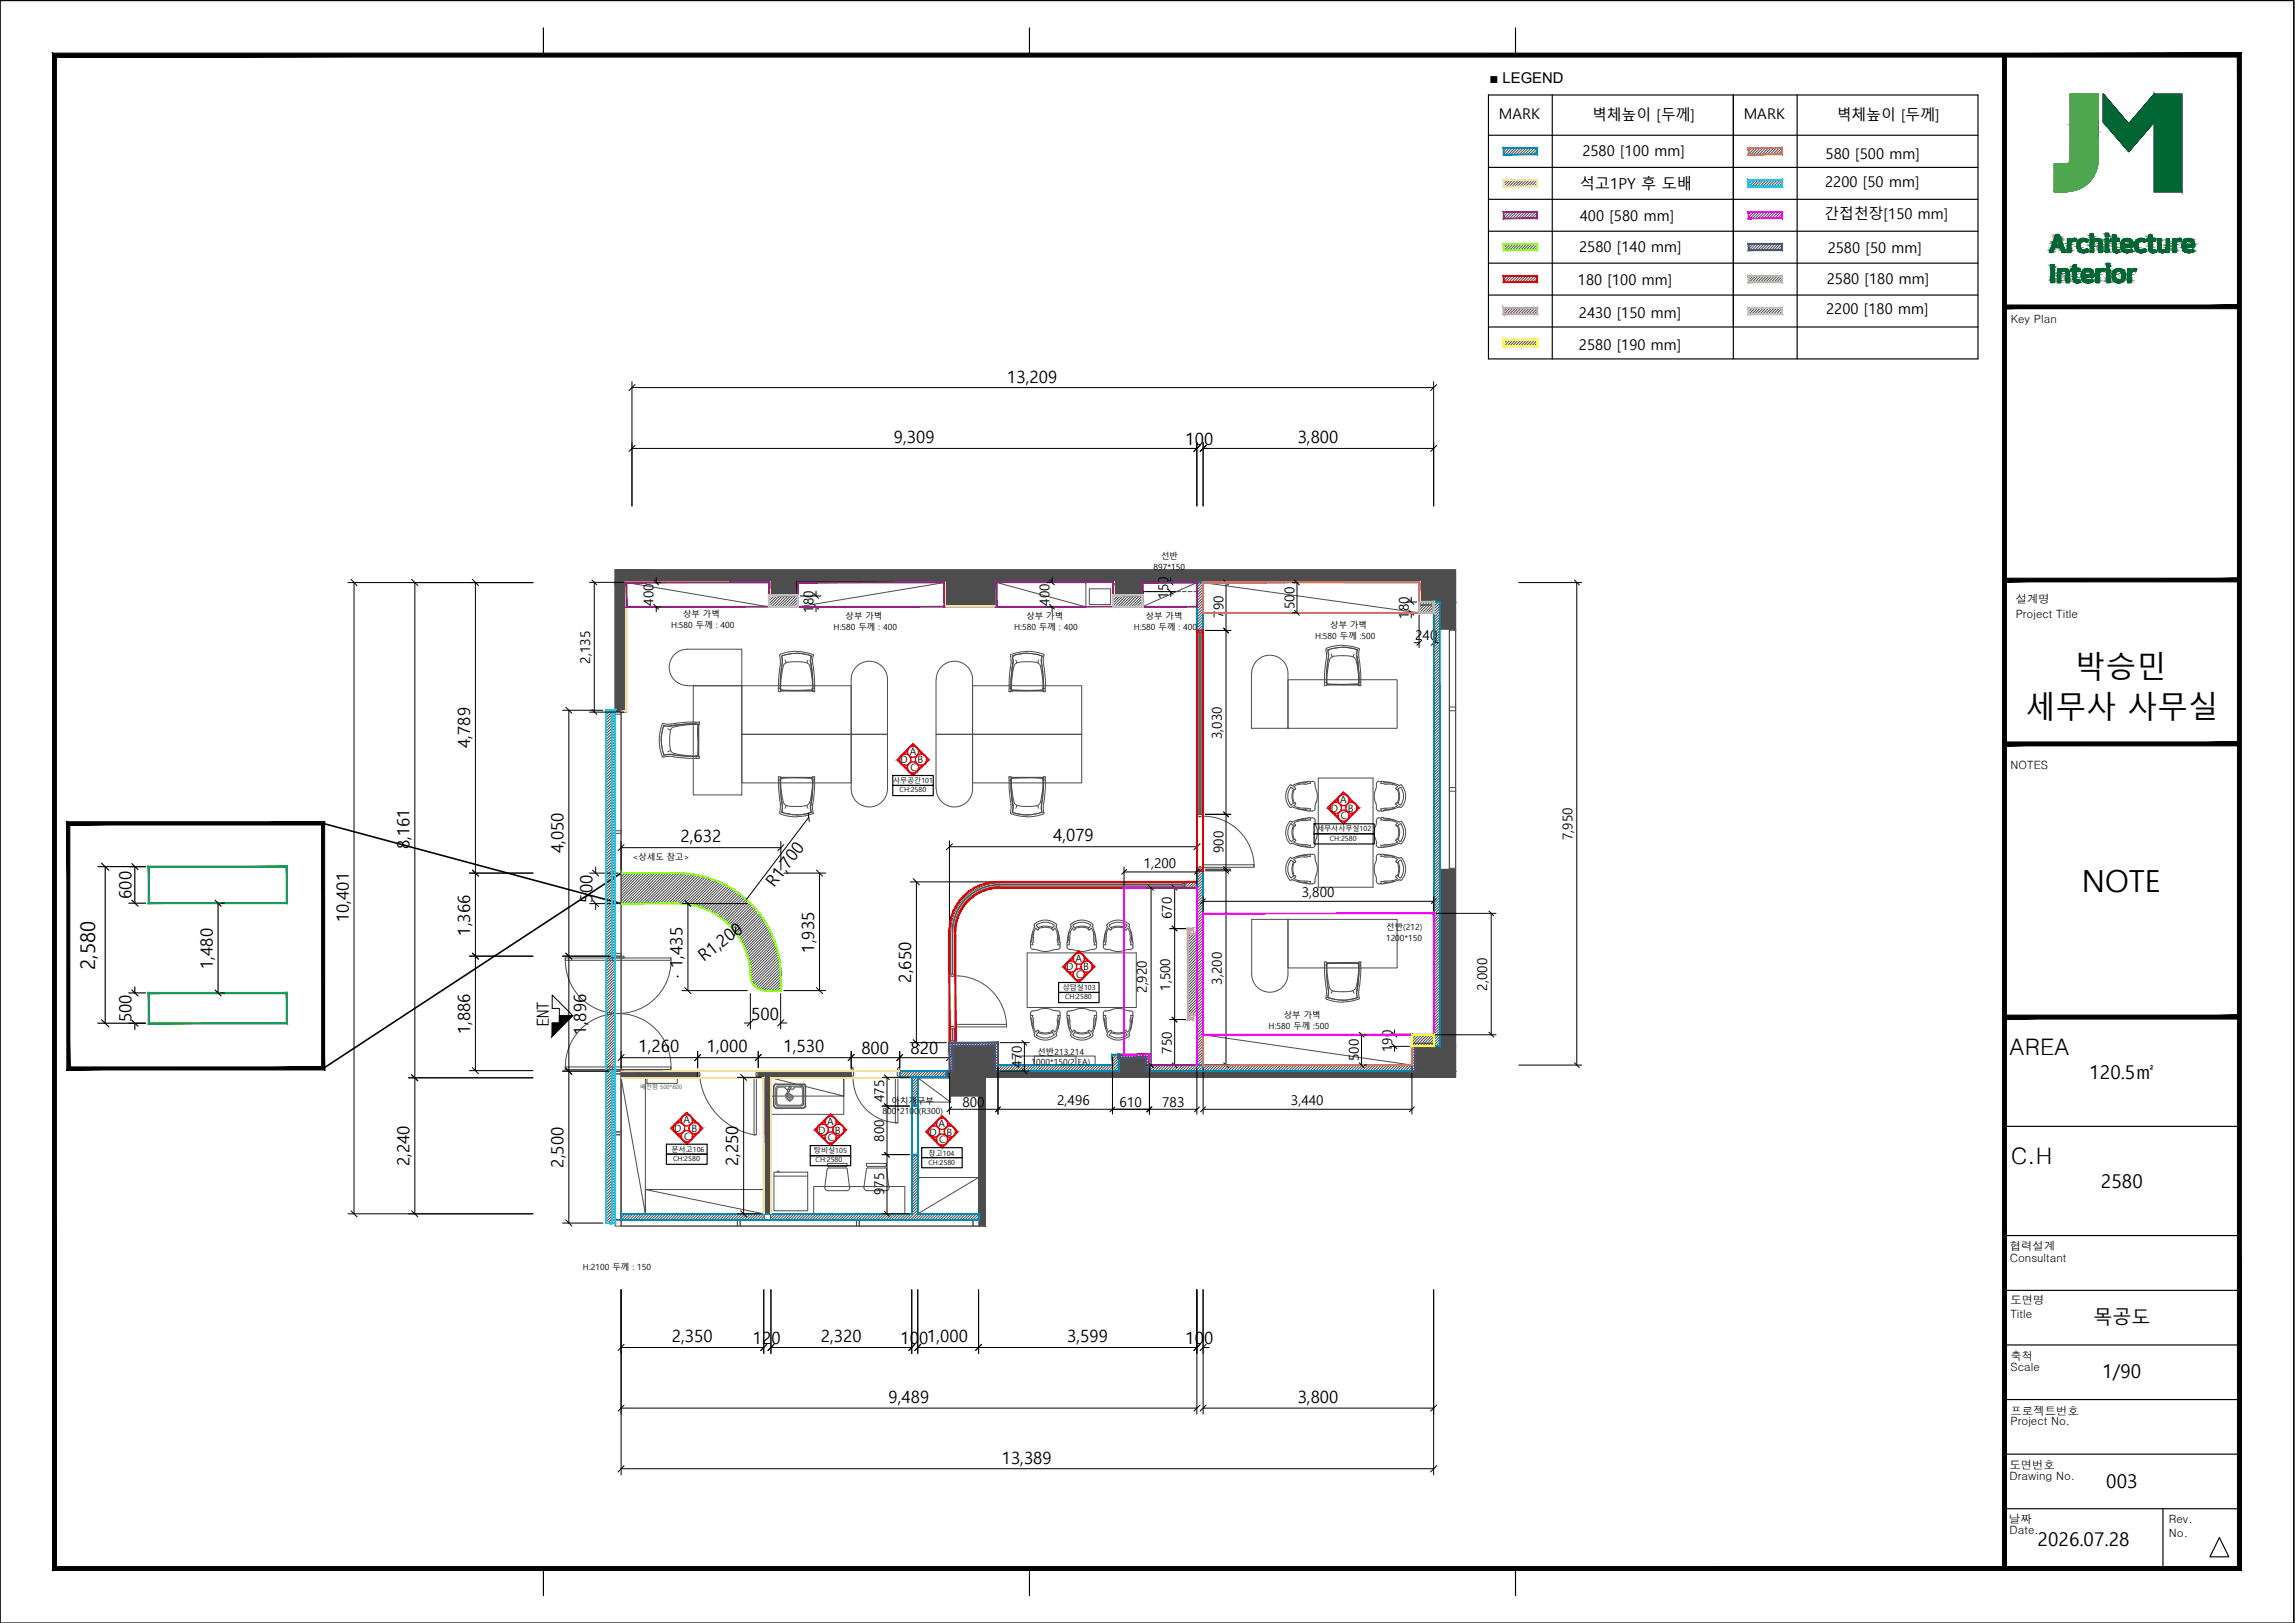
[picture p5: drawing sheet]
<svg xmlns="http://www.w3.org/2000/svg" width="420mm" height="297mm" viewBox="0 0 420 297" stroke-linecap="round" stroke-linejoin="round" font-family="sans-serif">
<defs><g id="words">
<g font-size="5.6">
<text x="379.9" y="124.1">박승민</text>
<text x="370.8" y="131.5">세무사 사무실</text>
<text x="381.1" y="163.2">NOTE</text>
</g>
<g font-size="4.2">
<text x="367.9" y="193.1">AREA</text>
<text x="368.1" y="213">C.H</text>
</g>
<text font-size="3.7" x="17.4" y="177.5" transform="rotate(-90 17.4 177.5)">2,580</text>
<g font-size="3.5">
<text x="382.5" y="197.4">120.5㎡</text>
<text x="384.6" y="217.4">2580</text>
<text x="383.2" y="242.4">목공도</text>
<text x="384.9" y="252.2">1/90</text>
<text x="385.6" y="272.4">003</text>
<text x="373" y="282.9">2026.07.28</text>
</g>
<g font-size="3.1">
<text x="184.4" y="70">13,209</text>
<text x="163.7" y="81.1">9,309</text>
<text x="217" y="81.5">100</text>
<text x="237.6" y="81.1">3,800</text>
<text x="86.1" y="136.9" transform="rotate(-90 86.1 136.9)">4,789</text>
<text x="75" y="155.4" transform="rotate(-90 75 155.4)">8,161</text>
<text x="124.6" y="154.2">2,632</text>
<text x="192.8" y="154">4,079</text>
<text x="103.2" y="156.2" transform="rotate(-90 103.2 156.2)">4,050</text>
<text x="24.1" y="164.5" transform="rotate(-90 24.1 164.5)">600</text>
<text x="108.5" y="165.2" transform="rotate(-90 108.5 165.2)">500</text>
<text x="141.7" y="162.6" transform="rotate(-53 141.7 162.6)">R1,700</text>
<text x="63.8" y="168.8" transform="rotate(-90 63.8 168.8)">10,401</text>
<text x="86.1" y="171.2" transform="rotate(-90 86.1 171.2)">1,366</text>
<text x="38.9" y="177.4" transform="rotate(-90 38.9 177.4)">1,480</text>
<text x="125" y="177.2" transform="rotate(-90 125 177.2)">1,435</text>
<text x="128.9" y="176.1" transform="rotate(-38 128.9 176.1)">R1,200</text>
<text x="149.1" y="174.4" transform="rotate(-90 149.1 174.4)">1,935</text>
<text x="166.8" y="179.9" transform="rotate(-90 166.8 179.9)">2,650</text>
<text x="24.1" y="187.1" transform="rotate(-90 24.1 187.1)">500</text>
<text x="86.1" y="189.3" transform="rotate(-90 86.1 189.3)">1,886</text>
<text x="107.3" y="189.3" transform="rotate(-90 107.3 189.3)">1,896</text>
<text x="137.5" y="186.6">500</text>
<text x="116.9" y="192.6">1,260</text>
<text x="129.4" y="192.6">1,000</text>
<text x="143.5" y="192.6">1,530</text>
<text x="157.7" y="193">800</text>
<text x="166.7" y="193">820</text>
<text x="75" y="213.5" transform="rotate(-90 75 213.5)">2,240</text>
<text x="103.2" y="213.7" transform="rotate(-90 103.2 213.7)">2,500</text>
<text x="135.2" y="213.4" transform="rotate(-90 135.2 213.4)">2,250</text>
<text x="123" y="245.6">2,350</text>
<text x="150.3" y="245.6">2,320</text>
<text x="195.4" y="245.6">3,599</text>
<text x="137.8" y="246">120</text>
<text x="164.8" y="246">1001,000</text>
<text x="217" y="246">100</text>
<text x="162.7" y="256.7">9,489</text>
<text x="237.6" y="256.7">3,800</text>
<text x="183.4" y="267.9">13,389</text>
</g>
<text font-size="3" x="100.5" y="187.9" transform="rotate(-90 100.5 187.9)">ENT</text>
<text font-size="2.8" x="289.2" y="34.6">석고1PY 후 도배</text>
<g font-size="2.7">
<text x="272.7" y="15.3">■ LEGEND</text>
<text x="274.4" y="21.8">MARK</text>
<text x="291.5" y="22">벽체높이 [두께]</text>
<text x="319.2" y="21.8">MARK</text>
<text x="336.3" y="22">벽체높이 [두께]</text>
<text x="289.7" y="28.6">2580 [100 mm]</text>
<text x="334.2" y="29">580 [500 mm]</text>
<text x="334.1" y="34.2">2200 [50 mm]</text>
<text x="289.2" y="40.5">400 [580 mm]</text>
<text x="334" y="40.1">간접천장[150 mm]</text>
<text x="289.1" y="46">2580 [140 mm]</text>
<text x="334.6" y="46.2">2580 [50 mm]</text>
<text x="288.9" y="52.1">180 [100 mm]</text>
<text x="334.4" y="52.1">2580 [180 mm]</text>
<text x="289.1" y="58.3">2430 [150 mm]</text>
<text x="334.3" y="57.6">2200 [180 mm]</text>
<text x="289.1" y="64.1">2580 [190 mm]</text>
</g>
<g font-size="2.5">
<text x="119.6" y="110.9" transform="rotate(-90 119.6 110.9)">400</text>
<text x="148.9" y="112.2" transform="rotate(-90 148.9 112.2)">180</text>
<text x="192.2" y="110.9" transform="rotate(-90 192.2 110.9)">400</text>
<text x="213.9" y="109.6" transform="rotate(-90 213.9 109.6)">150</text>
<text x="224" y="113.1" transform="rotate(-90 224 113.1)">790</text>
<text x="237" y="111.5" transform="rotate(-90 237 111.5)">500</text>
<text x="257.9" y="113.3" transform="rotate(-90 257.9 113.3)">180</text>
<text x="259.1" y="117.2">240</text>
<text x="108" y="121.4" transform="rotate(-90 108 121.4)">2,135</text>
<text x="223.7" y="135.2" transform="rotate(-90 223.7 135.2)">3,030</text>
<text x="287.9" y="153.8" transform="rotate(-90 287.9 153.8)">7,950</text>
<text x="209.4" y="158.8">1,200</text>
<text x="224" y="156.1" transform="rotate(-90 224 156.1)">900</text>
<text x="238.3" y="164.2">3,800</text>
<text x="214.5" y="168.3" transform="rotate(-90 214.5 168.3)">670</text>
<text x="209.9" y="181.7" transform="rotate(-90 209.9 181.7)">2,920</text>
<text x="214.2" y="181.3" transform="rotate(-90 214.2 181.3)">1,500</text>
<text x="223.7" y="180.2" transform="rotate(-90 223.7 180.2)">3,200</text>
<text x="272.2" y="181.3" transform="rotate(-90 272.2 181.3)">2,000</text>
<text x="187.1" y="195.4" transform="rotate(-90 187.1 195.4)">470</text>
<text x="214.5" y="192.8" transform="rotate(-90 214.5 192.8)">750</text>
<text x="248.8" y="194.3" transform="rotate(-90 248.8 194.3)">500</text>
<text x="254.8" y="192.6" transform="rotate(-90 254.8 192.6)">190</text>
<text x="161.9" y="201.7" transform="rotate(-90 161.9 201.7)">475</text>
<text x="176.2" y="202.6">800</text>
<text x="193.5" y="202.3">2,496</text>
<text x="205" y="202.6">610</text>
<text x="212.8" y="202.6">783</text>
<text x="236.3" y="202.3">3,440</text>
<text x="161.9" y="208.9" transform="rotate(-90 161.9 208.9)">800</text>
<text x="161.9" y="218.8" transform="rotate(-90 161.9 218.8)">975</text>
</g>
<g font-size="2.1">
<text x="368.1" y="59.2">Key Plan</text>
<text x="369" y="113">Project Title</text>
<text x="369" y="110.3">설계명</text>
<text x="368.1" y="140.7">NOTES</text>
<text x="368" y="228.8">협력설계</text>
<text x="368" y="230.9">Consultant</text>
<text x="368" y="238.7">도면명</text>
<text x="368" y="241.2">Title</text>
<text x="368.1" y="250.9">Scale</text>
<text x="368.1" y="248.9">축척</text>
<text x="368.1" y="260.9">Project No.</text>
<text x="368.1" y="258.9">프로젝트번호</text>
<text x="367.9" y="268.8">도면번호</text>
<text x="367.9" y="270.9">Drawing No.</text>
<text x="367.8" y="278.7">날짜</text>
<text x="367.9" y="280.7">Date.</text>
<text x="397.1" y="281.4">No.</text>
<text x="397.1" y="278.8">Rev.</text>
</g>
<g font-size="1.9">
<text x="164.8" y="139.7">D</text>
<text x="166.5" y="138.1">A</text>
<text x="166.7" y="141.1">C</text>
<text x="168" y="139.7">B</text>
<text x="243.7" y="148.6">D</text>
<text x="245.4" y="146.9">A</text>
<text x="245.5" y="149.9">C</text>
<text x="246.8" y="148.6">B</text>
<text x="195.2" y="177.6">D</text>
<text x="196.9" y="176">A</text>
<text x="197" y="179">C</text>
<text x="198.3" y="177.6">B</text>
<text x="123.4" y="207.2">D</text>
<text x="125.1" y="205.6">A</text>
<text x="125.3" y="208.6">C</text>
<text x="126.6" y="207.2">B</text>
<text x="149.8" y="207.5">D</text>
<text x="151.4" y="205.9">A</text>
<text x="151.6" y="208.8">C</text>
<text x="152.9" y="207.5">B</text>
<text x="170.2" y="207.8">D</text>
<text x="171.8" y="206.2">A</text>
<text x="172" y="209.2">C</text>
<text x="173.3" y="207.8">B</text>
</g>
<g font-size="1.5">
<text x="211.2" y="104.3">897*150</text>
<text x="212.6" y="102.4">선반</text>
<text x="125.1" y="112.8">상부 가벽</text>
<text x="154.8" y="113.3">상부 가벽</text>
<text x="187.9" y="113.4">상부 가벽</text>
<text x="209.8" y="113.3">상부 가벽</text>
<text x="122.8" y="114.9">H:580 두께 : 400</text>
<text x="152.6" y="115.3">H:580 두께 : 400</text>
<text x="185.7" y="115.4">H:580 두께 : 400</text>
<text x="207.6" y="115.3">H:580 두께 : 400</text>
<text x="240.7" y="117">H:580 두께 :500</text>
<text x="243.5" y="114.9">상부 가벽</text>
<text x="115.8" y="157.4">&lt;상세도 참고&gt;</text>
<text x="253.7" y="172.2">1200*150</text>
<text x="253.8" y="170.3">선반(212)</text>
<text x="232.2" y="188.3">H:580 두께 :500</text>
<text x="235" y="186.3">상부 가벽</text>
<text x="188.8" y="194.9">1000*150(2 EA)</text>
<text x="189.9" y="193">선반213,214</text>
<text x="161.6" y="203.9">800*2100(R300)</text>
<text x="163.2" y="202">아치개구부</text>
<text x="106.7" y="232.4">H:2100 두께 : 150</text>
</g>
<g font-size="1.3">
<text x="163.5" y="143.4">사무공간101</text>
<text x="164.7" y="145">CH:2580</text>
<text x="241.1" y="152.2">세무사사무실102</text>
<text x="243.5" y="153.9">CH:2580</text>
<text x="194.6" y="181.2">상담실103</text>
<text x="195" y="182.9">CH:2580</text>
<text x="122.9" y="210.8">문서고106</text>
<text x="123.2" y="212.5">CH:2580</text>
<text x="149" y="211.1">탕비실105</text>
<text x="149.3" y="212.8">CH:2580</text>
<text x="170" y="213.1">CH:2580</text>
<text x="170" y="211.5">창고104</text>
</g>
<text font-size="1.1" fill="#4d4d4d" x="117.2" y="199.2">배전함 500*600</text>
</g></defs>
<!-- layer: 01.HAT -->
<g fill="none" stroke="#4d4d4d" stroke-width=".18">
<path d="M275.3 27.1v.1M275.5 33l-.2 .1M275.6 38.8l-.3 .3M275.8 27.1l-.5 .5M276 33l-.7 .6M276.1 38.8l-.8 .8M276.3 27.1l-1 1M276.4 33l-1.1 1.1M276.6 38.8l-1.1 1.1M276.8 27.1l-1.1 1.2M276.9 33l-1.1 1.1M277.1 38.8l-1.2 1.1"/>
<path d="M277.3 27.1l-1.1 1.2M277.5 33l-1.2 1.1M277.6 38.8l-1.2 1.1M277.8 27.1l-1.2 1.2M278 33l-1.2 1.1M278.1 38.8l-1.2 1.1M278.3 27.1l-1.1 1.2M278.5 33l-1.2 1.1M278.6 38.8l-1.1 1.1M278.8 27.1l-1.1 1.2M278.9 33l-1.1 1.1M279.1 38.8l-1.1 1.1"/>
<path d="M279.3 27.1l-1.1 1.2M279.4 33l-1.1 1.1M279.6 38.8l-1.2 1.1M279.8 27.1l-1.2 1.2M280 33l-1.2 1.1M280.1 38.8l-1.2 1.1M280.3 27.1l-1.2 1.2M280.5 33l-1.2 1.1M280.6 38.8l-1.2 1.1M280.8 27.1l-1.1 1.2M281 33l-1.2 1.1M281.1 38.8l-1.1 1.1"/>
<path d="M281.3 27.1l-1.1 1.2M281.4 27.5l-.7 .8M281.4 28l-.3 .3M281.4 33l-1.1 1.1M281.4 33.5l-.6 .6M281.4 34l-.1 .1M281.4 39l-1 .9M281.4 39.5l-.5 .4M320.2 27.1l-.1 .1M320.4 33l-.3 .2M320.5 38.8l-.4 .5M320.7 27.1l-.6 .6"/>
<path d="M320.8 33l-.7 .7M321.1 38.8l-1 1M321.2 27.1l-1.1 1.1M321.4 33l-1.2 1.1M321.6 38.8l-1.2 1.1M321.7 27.1l-1.2 1.2M321.9 33l-1.2 1.1M322.1 38.8l-1.2 1.1M322.2 27.1l-1.1 1.2M322.4 33l-1.2 1.1M322.5 38.8l-1.1 1.1M322.7 27.1l-1.1 1.2"/>
<path d="M322.8 33l-1.1 1.1M323 38.8l-1.1 1.1M323.2 27.1l-1.1 1.2M323.3 33l-1.1 1.1M323.6 38.8l-1.2 1.1M323.7 27.1l-1.1 1.2M323.8 33l-1.1 1.1M324.1 38.8l-1.2 1.1M324.2 27.1l-1.2 1.2M324.4 33l-1.2 1.1M324.6 38.8l-1.2 1.1M324.7 27.1l-1.1 1.2"/>
<path d="M324.9 33l-1.2 1.1M325 38.8l-1.1 1.1M325.2 27.1l-1.1 1.2M325.3 33l-1.1 1.1M325.5 38.8l-1.1 1.1M325.7 27.1l-1.1 1.2M325.8 33l-1.1 1.1M326.1 38.8l-1.2 1.1M326.2 27.1l-1.2 1.2M326.2 27.6l-.7 .7M326.2 28.1l-.1 .2M326.2 33.1l-1 1"/>
<path d="M326.2 33.6l-.5 .5M326.2 34.1h.1M326.2 39.1l-.8 .8M326.2 39.6l-.3 .3M275.4 50.5l-.1 .1M275.5 56.3l-.2 .3M275.5 44.6l-.2 .3M275.9 50.5l-.6 .6M276 44.6l-.7 .8M276 56.3l-.7 .8M276.4 50.5l-1.1 1.1M276.5 44.6l-1.1 1.2"/>
<path d="M276.5 56.3l-1.1 1.2M276.9 50.5l-1.2 1.1M277 44.6l-1.1 1.2M277 56.3l-1.1 1.2M277.4 50.5l-1.2 1.1M277.5 44.6l-1.1 1.2M277.5 56.3l-1.1 1.2M277.9 50.5l-1.2 1.1M278 56.3l-1.1 1.2M278 44.6l-1.1 1.2M278.4 50.5l-1.2 1.1M278.5 44.6l-1.1 1.2"/>
<path d="M278.5 56.3l-1.1 1.2M278.9 50.5l-1.2 1.1M279 44.6l-1.1 1.2M279 56.3l-1.1 1.2M279.4 50.5l-1.2 1.1M279.5 44.6l-1.1 1.2M279.5 56.3l-1.1 1.2M279.9 50.5l-1.2 1.1M280 44.6l-1.2 1.2M280 56.3l-1.2 1.2M280.4 50.5l-1.2 1.1M280.5 44.6l-1.1 1.2"/>
<path d="M280.5 56.3l-1.1 1.2M280.9 50.5l-1.2 1.1M281 44.6l-1.1 1.2M281 56.3l-1.1 1.2M281.4 50.5l-1.2 1.1M281.4 44.8l-1 1M281.4 45.2l-.5 .6M281.4 45.7l-.1 .1M281.4 51l-.7 .6M281.4 51.5l-.2 .1M281.4 56.5l-1 1M281.4 56.9l-.6 .6"/>
<path d="M281.4 57.4l-.1 .1M320.4 56.3l-.3 .3M320.4 50.5l-.3 .3M320.5 44.6l-.4 .4M320.8 56.3l-.7 .8M320.9 50.5l-.8 .8M321 44.6l-.9 .9M321.4 56.3l-1.2 1.2M321.4 50.5l-1.1 1.1M321.4 44.6l-1.1 1.2M321.9 56.3l-1.2 1.2M321.9 50.5l-1.1 1.1"/>
<path d="M321.9 44.6l-1.1 1.2M322.4 56.3l-1.2 1.2M322.4 50.5l-1.1 1.1M322.5 44.6l-1.2 1.2M322.8 56.3l-1.1 1.2M322.9 50.5l-1.1 1.1M323 44.6l-1.2 1.2M323.3 56.3l-1.1 1.2M323.4 50.5l-1.1 1.1M323.5 44.6l-1.2 1.2M323.8 56.3l-1.1 1.2M323.9 50.5l-1.2 1.1"/>
<path d="M323.9 44.6l-1.1 1.2M324.4 56.3l-1.2 1.2M324.4 50.5l-1.1 1.1M324.4 44.6l-1.1 1.2M324.9 56.3l-1.2 1.2M324.9 50.5l-1.1 1.1M325 44.6l-1.2 1.2M325.3 56.3l-1.1 1.2M325.4 50.5l-1.1 1.1M325.5 44.6l-1.2 1.2M325.8 56.3l-1.1 1.2M325.9 50.5l-1.1 1.1"/>
<path d="M325.9 44.6l-1.1 1.2M326.2 57.5h.1M326.2 50.7l-1 .9M326.2 51.2l-.4 .4M326.2 44.9l-.9 .9M326.2 45.4l-.4 .4M326.2 56.5l-1 1M326.2 57l-.5 .5M275.5 62.2l-.2 .2M276 62.2l-.7 .7M276.5 62.2l-1.1 1.2M277 62.2l-1.1 1.2"/>
<path d="M277.5 62.2l-1.1 1.2M278 62.2l-1.1 1.2M278.5 62.2l-1.1 1.2M279 62.2l-1.1 1.2M279.5 62.2l-1.1 1.2M280 62.2l-1.2 1.2M280.5 62.2l-1.1 1.2M281 62.2l-1.1 1.2M281.4 62.3l-1 1.1M281.4 62.8l-.6 .6M281.4 63.3l-.1 .1M114.7 114.3l-.1 .1"/>
<path d="M114.7 114.8l-.1 .1M114.7 115.3l-.1 .1M114.7 115.8l-.1 .1M114.7 116.3l-.1 .1M114.7 116.8l-.1 .1M114.7 117.3l-.1 .1M114.7 117.8l-.1 .1M114.7 118.3l-.1 .1M114.7 118.8l-.1 .1M114.7 119.3l-.1 .1M114.7 119.8l-.1 .1M121.5 106.5l-.1 .1"/>
<path d="M122 106.5l-.1 .1M122.5 106.5l-.1 .1M123 106.5l-.1 .1M123.5 106.5l-.1 .1M124 106.5l-.1 .1M124.5 106.5l-.1 .1M125 106.5l-.1 .1M125.5 106.5l-.1 .1M126 106.5l-.1 .1M126.5 106.5l-.1 .1M127 106.5l-.1 .1M127.5 106.5l-.1 .1"/>
<path d="M128 106.5l-.1 .1M128.5 106.5l-.1 .1M129 106.5l-.1 .1M129.5 106.5l-.1 .1M130 106.5l-.1 .1M130.5 106.5l-.1 .1M131 106.5l-.1 .1M131.5 106.5l-.1 .1M132 106.5l-.1 .1M132.5 106.5l-.1 .1M133 106.5l-.2 .1M133.5 106.5l-.2 .1"/>
<path d="M134 106.5l-.1 .1M134.5 106.5l-.1 .1M135 106.5l-.1 .1M135.5 106.5l-.2 .1M136 106.5l-.2 .1M136.5 106.5l-.1 .1M136.9 106.5v.1M137.5 106.5l-.1 .1M138 106.5l-.2 .1M138.5 106.5l-.2 .1M138.9 106.5v.1M139.4 106.5v.1"/>
<path d="M140 106.5l-.2 .1M140.5 106.5l-.2 .1M140.8 109.1h5.3v2h-5.3zM140.9 106.5l-.1 .2M140.9 107l-.1 .1M140.9 107.6h-.1M140.9 108l-.1 .1M140.9 108.5l-.1 .2M141.2 109.1l-.4 .4M141.7 109.1l-.9 .9M142.2 109.1l-1.4 1.4M142.7 109.1l-1.9 1.9"/>
<path d="M143.2 109.1l-2 2M143.7 109.1l-2 2M144.2 109.1l-2 2M144.7 109.1l-2 2M145.2 109.1l-2 2M145.7 109.1l-2 2M146.1 109.2l-1.9 1.9M146.1 109.7l-1.4 1.4M146.1 110.2l-.9 .9M146.1 110.7l-.4 .4M167.8 106.6h.1M203.8 109.1h5.4v2h-5.4z"/>
<path d="M204.1 109.1l-.3 .3M204.6 109.1l-.8 .8M205.1 109.1l-1.3 1.2M205.6 109.1l-1.8 1.8M206.1 109.1l-2 2M206.6 109.1l-2 2M207.1 109.1l-2 2M207.6 109.1l-2 2M208.1 109.1l-2 2M208.6 109.1l-2 2M209.1 109.1l-2 2M209.2 109.5l-1.6 1.6"/>
<path d="M209.2 110l-1.1 1.1M209.2 110.5l-.6 .6M209.2 110.9l-.1 .2M219.1 106.6v8.8h1.2v-8.8M219.1 115.4v79.5M219.4 115.4h.6v.3h-.6zM219.4 115.4v33.6M219.5 106.6l-.4 .4M219.6 115.7v33.3M219.8 115.7v33.3M220 106.6l-.9 .9M220 115.4v33.6"/>
<path d="M220.3 106.9l-1.2 1.1M220.3 111.4l-1.2 1.1M220.3 107.4l-1.2 1.1M220.3 107.9l-1.2 1.1M220.3 108.4l-1.2 1.1M220.3 108.9l-1.2 1.1M220.3 109.4l-1.2 1.1M220.3 109.8l-1.2 1.2M220.3 110.3l-1.2 1.1M220.3 110.9l-1.2 1.1M220.3 111.9l-1.2 1.1M220.3 112.3l-1.2 1.2"/>
<path d="M220.3 112.8l-1.2 1.1M220.3 113.4l-1.2 1.1M220.3 113.9l-1.2 1.1M220.3 114.4l-1.1 1M220.3 114.8l-.6 .6M220.3 115.3v79.6M259.8 110.7h2.7v1.5h-2.7zM259.8 110.7h2.7v80.3h-4v3.9h-48.1v-1.9h-6.7v1.9h-21v-4.1h-8.9v5.1h-9.1v1.4M259.8 110.7v-4.1h-50.6v2.5h-5.4v-2.5h-21.3v4.5h-9.6v-4.5h-26.8v2.5h-5.3v-2.5h-26.1v23.7h-1M259.8 110.2h.1M260.3 110.2l-.5 .5M260.9 110.2l-1.1 1"/>
<path d="M261.4 110.2l-1.6 1.5M261.8 110.2l-2 2M262.3 110.2l-2 2M262.8 110.2l-1.9 2M263.4 110.2l-2.1 2M263.6 110.4l-1.8 1.8M263.6 110.9l-1.3 1.3M263.6 112.4l-1.1 1.1M263.6 112.9l-1.1 1.1M263.6 114.4l-1.1 1.1M263.6 117.4l-1.1 1.1M263.6 119.4l-1.1 1.1"/>
<path d="M263.6 119.9l-1.1 1.1M263.6 118.9l-1.1 1.1M263.6 111.4l-1.1 1.2M263.6 111.9l-1.1 1.2M263.6 113.4l-1.1 1.1M263.6 113.9l-1.1 1.1M263.6 114.9l-1.1 1.1M263.6 115.4l-1.1 1.1M263.6 115.9l-1.1 1.1M263.6 116.4l-1.1 1.1M263.6 116.9l-1.1 1.1M263.6 117.9l-1.1 1.1"/>
<path d="M263.6 118.4l-1.1 1.1M263.6 115.1h2.9M265.3 115.1h1.2v44h-1.2zM265.3 115.1h1.2v.2h-1.2zM265.3 115.1v44M110.9 131.9l1.7-1.7v-25.9h153.9v92.9h-87.3M111.3 130l-.4 .4M111.8 130l-.9 .9M112.3 130l-1.4 1.4M112.6 130.2h1.1v65.8h-1.1zM112.6 130.2h1.1v.5h-1.1zM112.6 139.2l-1.7 1.7"/>
<path d="M112.6 139.7l-1.7 1.6M112.6 130.7l-1.7 1.7M112.6 131.2l-1.7 1.7M112.6 131.7l-1.7 1.7M112.6 132.2l-1.7 1.7M112.6 132.7l-1.7 1.7M112.6 133.2l-1.7 1.7M112.6 133.7l-1.7 1.7M112.6 134.2l-1.7 1.7M112.6 134.7l-1.7 1.6M112.6 135.2l-1.7 1.6M112.6 135.7l-1.7 1.7"/>
<path d="M112.6 136.2l-1.7 1.7M112.6 136.7l-1.7 1.7M112.6 137.2l-1.7 1.6M112.6 137.7l-1.7 1.6M112.6 138.2l-1.7 1.7M112.6 138.7l-1.7 1.7M113.7 130.2h.9v-23.7h26.3v2.5h5.1v-2.5h27v4.4h9.4v-4.4h21.5v2.5h5.1v-2.5h50.9v3.7h3.7v81.3h-4.6v4.5h-49.1M113.7 130.2v93.1M113.7 130.2h.1M114.3 130.2l-.2 .1M114.7 120.3l-.1 .1M114.7 120.8l-.1 .1"/>
<path d="M114.7 121.3l-.1 .1M114.7 121.8l-.1 .1M114.7 122.3l-.1 .1M114.7 122.8l-.1 .1M114.7 123.3l-.1 .1M114.7 123.8l-.1 .1M114.7 124.3l-.1 .1M114.7 124.8l-.1 .1M114.7 125.3l-.1 .1M114.7 125.8l-.1 .1M114.7 126.3l-.1 .1M114.7 126.8l-.1 .1"/>
<path d="M114.7 127.3l-.1 .1M114.7 127.7l-.1 .2M114.7 128.3l-.1 .1M114.7 128.8l-.1 .1M114.7 129.3l-.1 .1M114.7 129.7l-.1 .2M114.7 130.2l-.1 .1M263.6 124.4l-1.1 1.1M263.6 125.9l-1.1 1.1M263.6 126.4l-1.1 1.1M263.6 130.9l-1.1 1.1M263.6 131.4l-1.1 1.1"/>
<path d="M263.6 132.9l-1.1 1.1M263.6 137.9l-1.1 1.1M263.6 138.4l-1.1 1.1M263.6 120.4l-1.1 1.1M263.6 120.9l-1.1 1.1M263.6 121.4l-1.1 1.1M263.6 121.9l-1.1 1.1M263.6 122.4l-1.1 1.1M263.6 122.9l-1.1 1.1M263.6 123.4l-1.1 1.1M263.6 123.9l-1.1 1.1M263.6 124.9l-1.1 1.1"/>
<path d="M263.6 125.4l-1.1 1.1M263.6 126.9l-1.1 1.1M263.6 127.4l-1.1 1.1M263.6 127.9l-1.1 1.1M263.6 128.4l-1.1 1.1M263.6 128.9l-1.1 1.1M263.6 129.4l-1.1 1.1M263.6 129.9l-1.1 1.1M263.6 130.4l-1.1 1.1M263.6 131.9l-1.1 1.1M263.6 132.4l-1.1 1.1M263.6 133.4l-1.1 1.1"/>
<path d="M263.6 133.9l-1.1 1.1M263.6 134.4l-1.1 1.1M263.6 134.9l-1.1 1.1M263.6 135.4l-1.1 1.1M263.6 135.9l-1.1 1.1M263.6 136.4l-1.1 1.1M263.6 136.8l-1.1 1.2M263.6 137.4l-1.1 1.1M263.6 138.9l-1.1 1.1M263.6 139.3l-1.1 1.2M263.6 139.9l-1.1 1.1M265.3 129.4h1.2v.7h-1.2z"/>
<path d="M112.6 152h1.1v.5h-1.1zM112.6 140.2l-1.7 1.6M112.6 142.2l-1.7 1.6M112.6 142.7l-1.7 1.6M112.6 143.7l-1.7 1.7M112.6 144.2l-1.7 1.6M112.6 140.7l-1.7 1.7M112.6 141.2l-1.7 1.7M112.6 141.7l-1.7 1.6M112.6 143.2l-1.7 1.7M112.6 144.7l-1.7 1.6M112.6 145.2l-1.7 1.6"/>
<path d="M112.6 145.7l-1.7 1.6M112.6 146.2l-1.7 1.7M112.6 146.7l-1.7 1.6M112.6 147.2l-1.7 1.6M112.6 147.7l-1.7 1.6M112.6 148.2l-1.7 1.6M112.6 148.7l-1.7 1.6M112.6 149.2l-1.7 1.6M112.6 149.7l-1.7 1.6M112.6 150.1l-1.7 1.7M112.6 150.7l-1.7 1.6M112.6 151.2l-1.7 1.6"/>
<path d="M112.6 151.7l-1.7 1.6M112.6 152.2l-1.7 1.6M112.6 152.6l-1.7 1.7M112.6 153.1l-1.7 1.7M112.6 153.7l-1.7 1.6M112.6 154.2l-1.7 1.6M112.6 154.6l-1.7 1.7M112.6 155.1l-1.7 1.7M112.6 155.6l-1.7 1.7M112.6 156.2l-1.7 1.6M112.6 156.7l-1.7 1.6M112.6 157.1l-1.7 1.7"/>
<path d="M112.6 157.6l-1.7 1.7M112.6 158.1l-1.7 1.7M112.6 158.7l-1.7 1.6M112.6 159.2l-1.7 1.6M112.6 159.6l-1.7 1.7M113.7 159.8h10.4a18.9 18.9 0 0 1 18.9 18.9l-2.7 2.6M113.9 159.8l-.2 .2M114.4 159.8l-.7 .7M114.9 159.8l-1.2 1.2M115.4 159.8l-1.7 1.7M115.9 159.8l-2.2 2.2M116.4 159.8l-2.7 2.7"/>
<path d="M116.9 159.8l-3.2 3.2M117.4 159.8l-3.7 3.7M117.9 159.8l-4.2 4.2M118.4 159.8l-4.7 4.7M118.9 159.8l-5.2 5.2M119.4 159.8l-5.6 5.6M119.9 159.8l-5.6 5.6M120.4 159.8l-5.5 5.6M120.9 159.8l-5.5 5.6M121.4 159.8l-5.5 5.6M121.9 159.8l-5.6 5.6M122.4 159.8l-5.6 5.6"/>
<path d="M122.9 159.8l-5.6 5.6M123.4 159.8l-5.5 5.6M123.9 159.8l-5.6 5.6M124.4 159.8l-5.6 5.6M124.9 159.8l-5.6 5.6M125.3 159.8l-5.5 5.6M125.8 159.9l-5.4 5.5M126.3 159.9l-5.5 5.5M219.1 149h1.2v.4h-.5v.1l-.7-.1zM219.1 158.7h.5v-.1l.7 .1v.4h-1.2zM219.1 159.4h1.2M219.4 159.1h.6v.3h-.6z"/>
<path d="M219.4 159.1v.3M219.4 159.4l-.3 .3M219.9 159.4l-.8 .7M220.3 158.3h9.3v.4h-9.3zM220.3 159.5l-1.2 1.1M220.3 149.4a9.3 9.3 0 0 1 9.3 9.3M263.6 140.4l-1.1 1.1M263.6 140.9l-1.1 1.1M263.6 141.4l-1.1 1.1M263.6 141.8l-1.1 1.2M263.6 142.4l-1.1 1.1M263.6 142.9l-1.1 1.1"/>
<path d="M263.6 143.4l-1.1 1.1M263.6 143.8l-1.1 1.2M263.6 144.3l-1.1 1.1M263.6 144.9l-1.1 1.1M263.6 145.4l-1.1 1.1M263.6 145.9l-1.1 1.1M263.6 146.3l-1.1 1.2M263.6 146.8l-1.1 1.1M263.6 147.3l-1.1 1.1M263.6 147.9l-1.1 1.1M263.6 148.4l-1.1 1.1M263.6 148.8l-1.1 1.2"/>
<path d="M263.6 149.3l-1.1 1.1M263.6 149.8l-1.1 1.1M263.6 150.4l-1.1 1.1M263.6 150.8l-1.1 1.2M263.6 151.3l-1.1 1.1M263.6 151.8l-1.1 1.1M263.6 152.3l-1.1 1.1M263.6 152.9l-1.1 1.1M263.6 153.3l-1.1 1.2M263.6 153.8l-1.1 1.1M263.6 154.3l-1.1 1.1M263.6 154.8l-1.1 1.1"/>
<path d="M263.6 155.3l-1.1 1.1M263.6 155.8l-1.1 1.2M263.6 156.3l-1.1 1.1M263.6 156.8l-1.1 1.1M263.6 157.3l-1.1 1.1M263.6 157.8l-1.1 1.1M263.6 158.3l-1.1 1.1M263.6 158.8l-1.1 1.1M263.6 159.3l-1.1 1.1M263.6 159.8l-1.1 1.1M263.6 159.1h1.7M265.3 158.9h1.2v.2h-1.2z"/>
<path d="M265.3 144.1h1.2v.7h-1.2zM103.5 175.3h19.3v.5h-19.3zM103.5 175.3a9.7 9.7 0 0 0 9.7 10.2 9.7 9.7 0 0 0 9.6-10.2M112.1 175h2.2v.3h-2.2zM112.6 174.1l-1.7 1.7M112.6 174.6l-1.7 1.7M112.6 174.5h1.1v.5h-1.1zM112.6 175h-.5v-45h.5h-1.7v93.8h1.2M112.6 161.1l-1.7 1.7M112.6 162.1l-1.7 1.7M112.6 166.1l-1.7 1.7M112.6 166.6l-1.7 1.7"/>
<path d="M112.6 169.1l-1.7 1.7M112.6 171.1l-1.7 1.7M112.6 172.1l-1.7 1.7M112.6 176.1l-1.7 1.7M112.6 160.1l-1.7 1.7M112.6 160.6l-1.7 1.7M112.6 161.6l-1.7 1.7M112.6 162.6l-1.7 1.7M112.6 163.1l-1.7 1.7M112.6 163.6l-1.7 1.7M112.6 164.1l-1.7 1.7M112.6 164.6l-1.7 1.7"/>
<path d="M112.6 165.1l-1.7 1.7M112.6 165.6l-1.7 1.7M112.6 167.1l-1.7 1.7M112.6 167.6l-1.7 1.7M112.6 168.1l-1.7 1.7M112.6 168.6l-1.7 1.7M112.6 169.6l-1.7 1.7M112.6 170.1l-1.7 1.7M112.6 170.6l-1.7 1.7M112.6 171.6l-1.7 1.7M112.6 172.6l-1.7 1.7M112.6 173.1l-1.7 1.7"/>
<path d="M112.6 173.6l-1.7 1.7M112.6 175.1l-1.7 1.7M112.6 175.6l-1.7 1.7M112.6 176.6l-1.7 1.7M112.6 177.1l-1.7 1.7M112.6 177.6l-1.7 1.7M112.6 178.1l-1.7 1.7M112.6 178.6l-1.7 1.6M112.6 179.1l-1.7 1.6M112.6 179.6l-1.7 1.7M113.7 165.4h10.4a13.3 13.3 0 0 1 13.3 13.3M126.7 160l-5.4 5.4"/>
<path d="M127.1 160l-5.3 5.4M127.6 160.1l-5.3 5.3M128 160.2l-5.1 5.2M128.4 160.3l-5.1 5.1M128.8 160.4l-5 5M129.2 160.5l-4.9 4.9M129.6 160.6l-4.8 4.8M130 160.8l-4.7 4.6M130.3 160.9l-4.6 4.6M130.7 161l-4.5 4.5M131 161.1l-4.4 4.5M131.4 161.3l-4.4 4.4"/>
<path d="M131.7 161.4l-4.3 4.4M132.1 161.6l-4.3 4.3M132.4 161.7l-4.2 4.3M132.8 161.9l-4.3 4.2M133.1 162.1l-4.2 4.2M133.4 162.3l-4.2 4.1M133.7 162.5l-4.1 4.1M134 162.7l-4 4M134.3 162.8l-4 4.1M134.6 163.1l-4 4M134.9 163.3l-4 3.9M135.2 163.4l-4 4.1"/>
<path d="M135.5 163.7l-4 4M135.8 163.9l-4 3.9M136.1 164.1l-4 3.9M136.3 164.3l-3.9 4M136.6 164.6l-3.9 3.9M136.9 164.8l-4 3.9M137.1 165l-3.9 4M137.4 165.3l-4 3.9M137.4 178.7a2.77 2.77 0 0 0 2.8 2.6M137.6 165.6l-3.9 3.9M137.9 165.8l-4 3.9M138.1 166.1l-3.9 3.9"/>
<path d="M138.3 166.3l-3.9 4M138.6 166.6l-4 3.9M138.8 166.9l-4 3.9M139 167.2l-4 3.9M139.2 167.4l-4 4M139.4 167.7l-4 4M139.7 168l-4.1 4M139.8 168.3l-4 4.1M140 168.6l-4 4.1M140.2 168.9l-4.1 4.1M140.4 169.2l-4.1 4.2M140.6 169.6l-4.2 4.1"/>
<path d="M140.8 169.9l-4.2 4.2M140.9 170.2l-4.2 4.2M141.1 170.5l-4.3 4.3M141.3 170.9l-4.4 4.3M141.4 171.2l-4.4 4.4M141.6 171.6l-4.5 4.4M141.7 171.9l-4.5 4.5M141.8 172.3l-4.5 4.6M141.9 172.7l-4.6 4.6M142.1 173l-4.7 4.8M142.2 173.4l-4.8 4.9M142.3 173.8l-4.9 4.9"/>
<path d="M142.4 174.2l-4.9 5M142.5 174.6l-4.9 5M142.6 175l-4.8 4.9M142.7 175.5l-4.8 4.7M142.7 175.9l-4.5 4.6M142.8 176.3l-4.4 4.4M142.8 176.8l-4.1 4.1M142.9 177.2l-3.8 3.9M142.9 177.7l-3.5 3.5M143 178.3v.4M143 178.3v3h-2.8M143 178.2l-3.2 3.1"/>
<path d="M143 179.2l-2.2 2.1M143 179.7l-1.7 1.6M173.8 178.3h1.1v.3l-.7 .1v-.1h-.4zM174 170.5v7.8M174.4 170.5v7.8M174.9 170.5v20.3M174.9 178.6a9.3 9.3 0 0 1 9.4 9.3M182.9 162.3h34M182.9 162.2a8.2 8.2 0 0 0-8.2 8.3v7.8M216.6 161.6h.3v.7h-.3zM216.6 162h-33.7a8.5 8.5 0 0 0-8.4 8.5M216.6 161.9h-33.7a8.6 8.6 0 0 0-8.6 8.6v7.8"/>
<path d="M216.9 161.6h-34a8.9 8.9 0 0 0-8.8 8.9M217.1 161.4l-.2 .2M217.5 172.5l1.6-1.7h-1.3v-.5h.6v-.3h-.9v16.6h.9M217.6 170h-.1M217.6 161.4l-.7 .7M217.8 170.7l-.3 .3M218 170l-.5 .5M218.1 161.4l-1.1 1.1M218.1 170.8l-.6 .7M218.4 170.1l-.2 .2M218.6 161.4l-1.1 1.1M218.7 170.8l-1.2 1.2"/>
<path d="M219.1 161.4h-2.2v1.1h2.2h-36.2a8 8 0 0 0-7.9 8M219.1 161.4h-36.2a9.1 9.1 0 0 0-9.1 9.1v20.3M219.1 161.9l-.6 .6M219.1 173.3l-1.6 1.7M219.1 174.8l-1.6 1.7M219.1 175.3l-1.6 1.7M219.1 175.8l-1.6 1.7M219.1 177.3l-1.6 1.7M219.1 179.8l-1.6 1.7M219.1 171.4l-1.6 1.6M219.1 172.8l-1.6 1.7M219.1 177.8l-1.6 1.7"/>
<path d="M219.1 178.3l-1.6 1.7M219.1 179.3l-1.6 1.7M219.1 161.4l-1.1 1.1M219.1 162.3l-.1 .2M219.1 171.8l-1.6 1.7M219.1 172.3l-1.6 1.7M219.1 173.8l-1.6 1.7M219.1 174.3l-1.6 1.7M219.1 176.3l-1.6 1.7M219.1 176.8l-1.6 1.7M219.1 178.8l-1.6 1.7M220.3 160l-1.2 1.1"/>
<path d="M220.3 160.5l-1.2 1.2M220.3 161l-1.2 1.1M220.3 161.5l-1.2 1.1M220.3 162l-1.2 1.1M220.3 162.5l-1.2 1.1M220.3 163l-1.2 1.2M220.3 163.5l-1.2 1.1M220.3 164l-1.2 1.1M220.3 164.5l-1.2 1.1M220.3 165l-1.2 1.1M220.3 165.5l-1.2 1.1M220.3 166l-1.2 1.1"/>
<path d="M220.3 166.5l-1.2 1.1M220.3 167l-1.2 1.1M220.3 167.5l-1.2 1.1M220.3 168l-1.2 1.1M220.3 168.5l-1.2 1.1M220.3 169l-1.2 1.1M220.3 169.5l-1.2 1.1M220.3 170l-1.2 1.1M220.3 170.5l-1.2 1.1M220.3 171l-1.2 1.1M220.3 171.5l-1.2 1.1M220.3 172l-1.2 1.1"/>
<path d="M220.3 172.5l-1.2 1.1M220.3 173l-1.2 1.1M220.3 173.5l-1.2 1.1M220.3 174l-1.2 1.1M220.3 174.5l-1.2 1.1M220.3 175l-1.2 1.1M220.3 175.5l-1.2 1.1M220.3 176l-1.2 1.1M220.3 176.5l-1.2 1.1M220.3 177l-1.2 1.1M220.3 177.5l-1.2 1.1M220.3 178l-1.2 1.1"/>
<path d="M220.3 178.5l-1.2 1.1M220.3 179l-1.2 1.1M220.3 179.5l-1.2 1.1M220.3 180l-1.2 1.1M263.6 160.3l-1.1 1.1M263.6 160.8l-1.1 1.1M263.6 161.3l-1.1 1.1M263.6 161.8l-1.1 1.1M263.6 162.3l-1.1 1.1M263.6 162.8l-1.1 1.1M263.6 163.3l-1.1 1.1M263.6 163.8l-1.1 1.1"/>
<path d="M263.6 164.3l-1.1 1.1M263.6 164.8l-1.1 1.1M263.6 165.3l-1.1 1.1M263.6 165.8l-1.1 1.1M263.6 166.3l-1.1 1.1M263.6 166.8l-1.1 1.1M263.6 167.3l-1.1 1.1M263.6 167.8l-1.1 1.1M263.6 168.3l-1.1 1.1M263.6 168.8l-1.1 1.1M263.6 169.3l-1.1 1.1M263.6 169.8l-1.1 1.1"/>
<path d="M263.6 170.3l-1.1 1.1M263.6 170.8l-1.1 1.1M263.6 171.3l-1.1 1.1M263.6 171.8l-1.1 1.1M263.6 172.3l-1.1 1.1M263.6 172.8l-1.1 1.1M263.6 173.3l-1.1 1.1M263.6 173.8l-1.1 1.1M263.6 174.3l-1.1 1.1M263.6 174.8l-1.1 1.1M263.6 175.3l-1.1 1.1M263.6 175.8l-1.1 1.1"/>
<path d="M263.6 176.3l-1.1 1.1M263.6 176.8l-1.1 1.1M263.6 177.3l-1.1 1.1M263.6 177.8l-1.1 1.1M263.6 178.3l-1.1 1.1M263.6 178.8l-1.1 1.1M263.6 179.3l-1.1 1.1M263.6 179.8l-1.1 1.1M103.5 195.3h19.3v.4h-19.3zM103.5 195.7a9.7 9.7 0 0 1 9.7-10.2 9.7 9.7 0 0 1 9.6 10.2M112.1 195.7h2.2v.3h-2.2zM112.6 196h1.1v.5h-1.1z"/>
<path d="M112.6 196.5h1.1v10.7h-1.1zM112.6 196h-.5v27.8h.5M112.6 180.1l-1.7 1.7M112.6 180.6l-1.7 1.7M112.6 183.1l-1.7 1.7M112.6 185.1l-1.7 1.7M112.6 187.6l-1.7 1.7M112.6 189.6l-1.7 1.6M112.6 190.1l-1.7 1.7M112.6 192.1l-1.7 1.6M112.6 194l-1.7 1.7M112.6 194.5l-1.7 1.7"/>
<path d="M112.6 196.5l-1.7 1.7M112.6 197l-1.7 1.7M112.6 197.6l-1.7 1.6M112.6 198.1l-1.7 1.6M112.6 199.5l-1.7 1.7M112.6 181.1l-1.7 1.6M112.6 181.6l-1.7 1.6M112.6 182.1l-1.7 1.7M112.6 182.6l-1.7 1.7M112.6 183.6l-1.7 1.6M112.6 184.1l-1.7 1.6M112.6 184.6l-1.7 1.7"/>
<path d="M112.6 185.6l-1.7 1.6M112.6 186.1l-1.7 1.6M112.6 186.6l-1.7 1.6M112.6 187.1l-1.7 1.7M112.6 188.1l-1.7 1.6M112.6 188.6l-1.7 1.6M112.6 189.1l-1.7 1.6M112.6 190.6l-1.7 1.6M112.6 191.1l-1.7 1.6M112.6 191.6l-1.7 1.6M112.6 192.6l-1.7 1.6M112.6 193.1l-1.7 1.6"/>
<path d="M112.6 193.6l-1.7 1.6M112.6 195.1l-1.7 1.6M112.6 195.6l-1.7 1.6M112.6 196.1l-1.7 1.6M112.6 198.5l-1.7 1.7M112.6 199l-1.7 1.7M113.7 195.9h14v1.4M113.7 197.3h14M113.7 197.2h14M113.7 196h14M118.4 197.3h5.6v1h-5.6zM127.7 195.9h.4v1.4h-.4z"/>
<path d="M128.1 196.8a12.2 12.2 0 0 0 10 10.9M138 197.3h.5v10.4h-.5zM138.5 195.9h.3v1.4h-.3zM139.9 197.2v26.1M141.1 197.2v26.1M143 180.2l-1.2 1.1M143 180.7l-.7 .6M143 181.2l-.2 .1M155.8 195.4h.4l.1 .4-.1 1.5h-.4zM155.8 197.3v-1.4h-17v1.4h1v24.9M155.8 197.3h-14.7v24.9M155.8 196h-17v1.2h17"/>
<path d="M156.2 197.2a8.2 8.2 0 0 0 8.2 8.3M163.9 197.3h.5v8.2h-.5zM164.4 195.4h.3v1.9h-.3v-.5h-.1zM164.7 196h8.6v1.2h-5.3v5.2h-1.1v-5.2h-2.2M164.7 197.3h2.2M165 196l-.3 .3M165.5 196l-.8 .8M166 196l-1.1 1.2M166.5 196l-1.1 1.2M167 196l-1.1 1.2M167.5 196l-1.1 1.2M168 196l-1.1 1.2"/>
<path d="M168 197.3h6v3.3h5.2v21.6h-11.2v-10.9h-1.1v10.9h-53.2M168 198l-1.1 1.1M168 198.5l-1.1 1.1M168 199l-1.1 1.1M168 197.5l-1.1 1.1M168 199.5l-1.1 1.1M168 200l-1.1 1.1M168.5 196l-1.6 1.6M169 196l-2.1 2.1M169.5 196l-1.3 1.3M170 196l-1.3 1.3M170.5 196l-1.3 1.3"/>
<path d="M171 196l-1.2 1.3M171.4 196l-1.1 1.3M172 196l-1.3 1.3M172.5 196l-1.3 1.3M173 196l-1.3 1.3M173.3 196.2l-1 1.1M173.3 196.8l-.6 .5M173.4 197.2l-.2 .1M173.8 187.9h.4v-.1l.7 .1v.4h-1.1zM173.9 197.2l-.2 .1M174 190.5h.7v.3h-.7zM174 188.3v2.5"/>
<path d="M174.2 199.8l-.2 .2M174.2 197.3l-.2 .2M174.2 197.9l-.2 .1M174.2 198.4l-.2 .1M174.2 198.9l-.2 .1M174.2 199.4l-.2 .1M174.2 190.8l-.4 .4M174.3 188.3v2.2M174.4 192.1l-.6 .6M174.4 192.6l-.6 .6M174.4 193.2l-.6 .5M174.4 194.6l-.6 .6"/>
<path d="M174.4 195.1l-.6 .6M174.4 191.7l-.6 .5M174.4 193.7l-.6 .5M174.4 194.1l-.6 .6M174.4 195.7l-.5 .3M174.4 191.4h7.8M174.4 188.3v2.2M174.7 188.3v2.5l-.9 .9M174.9 187.5h9.4v.4h-9.4zM175.2 190.8l-.6 .6M175.7 190.8l-.6 .6M176.2 190.8l-.6 .6"/>
<path d="M176.7 190.8l-.6 .6M177.2 190.8l-.6 .6M177.7 190.8l-.6 .6M178.2 190.8l-.6 .6M178.7 190.8l-.6 .6M179.2 190.8l-.6 .6M179.2 197.2v26.1h-65.5M179.7 190.8l-.6 .6M180.2 190.8l-.6 .6M180.4 197.2v27.2h-66.7M180.7 190.8l-.6 .6M181.2 190.8l-.6 .6"/>
<path d="M181.7 190.8l-.6 .6M182.2 190.8l-.6 .6M182.7 190.8l-.6 .6M182.7 191.3l-.5 .5M182.7 191.8l-.5 .5M182.7 193.8l-.5 .5M182.7 194.8l-.5 .6M182.7 192.3l-.5 .6M182.7 192.8l-.5 .6M182.7 193.3l-.5 .6M182.7 194.3l-.5 .5M183 194.9l-.8 1"/>
<path d="M183.6 194.9l-1.1 1.1M184.1 194.9l-1.2 1.1M184.6 194.9l-1.2 1.1M185 194.9l-1.1 1.1M185.5 194.9l-1.1 1.1M186.1 194.9l-1.1 1.1M186.6 194.9l-1.2 1.1M187 194.9l-1.1 1.1M187.5 194.9l-1.1 1.1M188 194.9l-1.1 1.1M188.6 194.9l-1.1 1.1M189.1 194.9l-1.2 1.1"/>
<path d="M189.5 194.9l-1.1 1.1M190 194.9l-1.1 1.1M190.5 194.9l-1.1 1.1M191.1 194.9l-1.2 1.1M191.5 194.9l-1.1 1.1M192 194.9l-1.1 1.1M192.5 194.9l-1.1 1.1M193 194.9l-1.1 1.1M193.5 194.9l-1.1 1.1M194 194.9l-1.1 1.1M194.5 194.9l-1.1 1.1M195 194.9l-1.1 1.1"/>
<path d="M195.5 194.9l-1.1 1.1M196 194.9l-1.1 1.1M196.5 194.9l-1.1 1.1M197 194.9l-1.1 1.1M197.5 194.9l-1.1 1.1M198 194.9l-1.1 1.1M198.5 194.9l-1.1 1.1M199 194.9l-1.1 1.1M199.5 194.9l-1.1 1.1M200 194.9l-1.1 1.1M200.5 194.9l-1.1 1.1M201 194.9l-1.1 1.1"/>
<path d="M201.5 194.9l-1.1 1.1M202 194.9l-1.1 1.1M202.5 194.9l-1.1 1.1M203 194.9l-1.1 1.1M203.5 194.9l-1.1 1.1M204 193l-.3 .3M204.5 193l-.8 .8M204.8 194.2l-1.9 1.8M204.8 194.7l-1.4 1.3M204.8 193.7l-1.1 1.1M204.8 195.2l-.9 .8M204.8 195.7l-.4 .3"/>
<path d="M204.9 193l-1.2 1.3M205.4 193l-.5 .5M206 193l-.6 .5M206.5 193l-.6 .5M207 193l-.6 .5M207.4 193l-.5 .5M207.9 193l-.5 .5M208.4 193l-.5 .5M209 193l-.6 .5M209.5 193l-.6 .5M209.9 196v-2.5h-5.1v2.5h-22.6v-4.6h-7.8v4.6h-1.1v1.2h.9v3.3h5v-3.3M209.9 193l-.5 .5"/>
<path d="M210.4 193l-.5 .6M210.4 193.5l-.5 .5M210.4 194l-.5 .5M210.4 194.5l-.5 .6M210.5 194.9l-.6 .7M211 194.9l-1.1 1.1M211.5 194.9l-1.1 1.1M212 194.9l-1.1 1.1M212.5 194.9l-1.1 1.1M213 194.9l-1.1 1.1M213.5 194.9l-1.1 1.1M214 194.9l-1.1 1.1"/>
<path d="M214.5 194.9l-1.1 1.1M215 194.9l-1.1 1.1M215.5 194.9l-1.1 1.1M216 194.9l-1.1 1.1M216.5 194.9l-1.1 1.1M217 194.9l-1.1 1.1M217.5 194.9l-1.1 1.1M217.5 186.6h.9M217.8 186.1l-.3 .4M218 194.9l-1.1 1.1M218.1 186.3l-.3 .3M218.5 194.9l-1.1 1.1"/>
<path d="M219 194.9l-1.2 1.1M219.1 180.3l-1.6 1.7M219.1 181.8l-1.6 1.7M219.1 182.3l-1.6 1.7M219.1 182.8l-1.6 1.7M219.1 184.3l-1.6 1.7M219.1 184.8l-.9 .9M219.1 185.3l-.4 .4M219.1 180.8l-1.6 1.7M219.1 181.3l-1.6 1.7M219.1 183.3l-1.6 1.7M219.1 183.8l-1.6 1.7"/>
<path d="M219.1 185.7h-1.3v.6h.6v.3M219.5 194.9l-1.1 1.1M220 194.9l-1.1 1.1M220.3 180.5l-1.2 1.1M220.3 181l-1.2 1.1M220.3 181.5l-1.2 1.1M220.3 182l-1.2 1.1M220.3 182.5l-1.2 1.1M220.3 183l-1.2 1.1M220.3 183.5l-1.2 1.1M220.3 184l-1.2 1.1M220.3 184.5l-1.2 1.1"/>
<path d="M220.3 185l-1.2 1.1M220.3 185.5l-1.2 1.1M220.3 186l-1.2 1.1M220.3 186.5l-1.2 1.1M220.3 187l-1.2 1.1M220.3 187.5l-1.2 1.1M220.3 188l-1.2 1.1M220.3 188.5l-1.2 1.1M220.3 189l-1.2 1.1M220.3 189.5l-1.2 1.1M220.3 190l-1.2 1.1M220.3 190.4l-1.2 1.2"/>
<path d="M220.3 191l-1.2 1.1M220.3 191.5l-1.2 1.1M220.3 192l-1.2 1.1M220.3 192.5l-1.2 1.1M220.3 192.9l-1.2 1.2M220.3 193.4l-1.2 1.1M220.3 194l-1.1 .9M220.3 194.5l-.5 .4M220.5 194.9l-1.1 1.1M221 194.9l-1.1 1.1M221.5 194.9l-1.2 1.1M222 194.9l-1.1 1.1"/>
<path d="M222.5 194.9l-1.1 1.1M223 194.9l-1.1 1.1M223.5 194.9l-1.2 1.1M224 194.9l-1.2 1.1M224.5 194.9l-1.1 1.1M225 194.9l-1.1 1.1M225.5 194.9l-1.1 1.1M226 194.9l-1.2 1.1M226.4 194.9l-1.1 1.1M226.9 194.9l-1.1 1.1M227.5 194.9l-1.1 1.1M228 194.9l-1.1 1.1"/>
<path d="M228.5 194.9l-1.2 1.1M228.9 194.9l-1.1 1.1M229.4 194.9l-1.1 1.1M230 194.9l-1.1 1.1M230.5 194.9l-1.2 1.1M231 194.9l-1.2 1.1M231.4 194.9l-1.1 1.1M231.9 194.9l-1.1 1.1M232.5 194.9l-1.1 1.1M233 194.9l-1.2 1.1M233.4 194.9l-1.1 1.1M233.9 194.9l-1.1 1.1"/>
<path d="M234.4 194.9l-1.1 1.1M234.9 194.9l-1.1 1.1M235.5 194.9l-1.2 1.1M235.9 194.9l-1.1 1.1M236.4 194.9l-1.1 1.1M236.9 194.9l-1.1 1.1M237.4 194.9l-1.1 1.1M238 194.9l-1.2 1.1M238.4 194.9l-1.1 1.1M238.9 194.9l-1.1 1.1M239.4 194.9l-1.1 1.1M239.9 194.9l-1.1 1.1"/>
<path d="M240.4 194.9l-1.1 1.1M240.9 194.9l-1.1 1.1M241.4 194.9l-1.1 1.1M241.9 194.9l-1.1 1.1M242.4 194.9l-1.1 1.1M242.9 194.9l-1.1 1.1M243.4 194.9l-1.1 1.1M243.9 194.9l-1.1 1.1M244.4 194.9l-1.1 1.1M244.9 194.9l-1.1 1.1M245.4 194.9l-1.1 1.1M245.9 194.9l-1.1 1.1"/>
<path d="M246.4 194.9l-1.1 1.1M246.9 194.9l-1.1 1.1M247.4 194.9l-1.1 1.1M247.9 194.9l-1.1 1.1M248.4 194.9l-1.1 1.1M248.9 194.9l-1.1 1.1M249.4 194.9l-1.1 1.1M249.9 194.9l-1.1 1.1M250.4 194.9l-1.1 1.1M250.9 194.9l-1.1 1.1M251.4 194.9l-1.1 1.1M251.9 194.9l-1.1 1.1"/>
<path d="M252.4 194.9l-1.1 1.1M252.9 194.9l-1.1 1.1M253.4 194.9l-1.1 1.1M253.9 194.9l-1.1 1.1M254.4 194.9l-1.1 1.1M254.9 194.9l-1.1 1.1M255.4 194.9l-1.1 1.1M255.9 194.9l-1.1 1.1M256.4 194.9l-1.1 1.1M256.9 194.9l-1.1 1.1M257.4 194.9l-1.1 1.1M257.9 194.9l-1.1 1.1"/>
<path d="M258.4 194.9l-1.1 1.1M258.5 189.4h4v1.6h-4zM258.8 189.4l-.3 .3M258.9 191l-.4 .4M259 191.8l-.5 .5M259 192.3l-.5 .6M259 192.8l-.5 .6M259 193.3l-.5 .6M259 193.8l-.5 .6M259 194.3l-.5 .5M259 194.8l-1.2 1.2M259 195.3l-.7 .7"/>
<path d="M259 195.8l-.2 .2M259.3 189.4l-.8 .8M259.4 191l-.9 .9M259.8 189.4l-1.3 1.3M259.9 191l-.6 .5M260.3 189.4l-1.6 1.6M260.4 191l-.6 .5M260.8 189.4l-1.6 1.6M260.9 191l-.6 .5M261.3 189.4l-1.5 1.6M261.4 191l-.6 .5M261.8 189.4l-1.5 1.6"/>
<path d="M261.9 191l-.6 .5M262.3 189.4l-1.6 1.6M262.4 191l-.6 .5M262.5 189.7l-1.3 1.3M262.5 190.2l-.8 .8M262.5 190.7l-.2 .3M263.6 180.3l-1.1 1.1M263.6 180.7l-1.1 1.2M263.6 181.3l-1.1 1.1M263.6 181.8l-1.1 1.1M263.6 182.3l-1.1 1.1M263.6 182.8l-1.1 1.1"/>
<path d="M263.6 183.2l-1.1 1.2M263.6 183.8l-1.1 1.1M263.6 184.3l-1.1 1.1M263.6 184.8l-1.1 1.1M263.6 185.3l-1.1 1.1M263.6 185.7l-1.1 1.2M263.6 186.3l-1.1 1.1M263.6 186.8l-1.1 1.1M263.6 187.3l-1.1 1.1M263.6 187.7l-1.1 1.2M263.6 188.2l-1.1 1.1M263.6 188.8l-1.1 1.1"/>
<path d="M263.6 189.3l-1.1 1.1M263.6 189.8l-1.1 1.1M263.6 190.2l-1.3 1.3M263.6 190.7l-.8 .8M263.6 191.2l-.3 .3M112.6 207.2h1.1v.5h-1.1zM112.6 207.7h1.1v15.6h-1.1h1.1v1.1h-1.1zM112.6 205.5l-1.7 1.7M112.6 202l-1.7 1.7M112.6 202.6l-1.7 1.6M112.6 203.1l-1.7 1.6M112.6 204l-1.7 1.7"/>
<path d="M112.6 215.5l-1.7 1.7M112.6 217.5l-1.7 1.7M112.6 200.6l-1.7 1.6M112.6 201.5l-1.7 1.7M112.6 203.5l-1.7 1.7M112.6 206.5l-1.7 1.7M112.6 208.5l-1.7 1.7M112.6 210.5l-1.7 1.7M112.6 211l-1.7 1.7M112.6 200.1l-1.7 1.6M112.6 201l-1.7 1.7M112.6 204.5l-1.7 1.7"/>
<path d="M112.6 205l-1.7 1.7M112.6 206l-1.7 1.7M112.6 207l-1.7 1.7M112.6 207.5l-1.7 1.7M112.6 208l-1.7 1.7M112.6 209l-1.7 1.7M112.6 209.5l-1.7 1.7M112.6 210l-1.7 1.7M112.6 211.5l-1.7 1.7M112.6 212l-1.7 1.7M112.6 212.5l-1.7 1.7M112.6 213l-1.7 1.7"/>
<path d="M112.6 213.5l-1.7 1.7M112.6 214l-1.7 1.7M112.6 214.5l-1.7 1.7M112.6 215l-1.7 1.7M112.6 216l-1.7 1.7M112.6 216.5l-1.7 1.7M112.6 217l-1.7 1.7M112.6 218l-1.7 1.7M112.6 218.5l-1.7 1.7M112.6 219l-1.7 1.7M112.6 219.5l-1.7 1.7M112.6 220l-1.7 1.7"/>
<path d="M167.2 211.3l-.3 .3M167.7 211.3l-.8 .8M168 200.5l-1.1 1.1M168 201l-1.1 1.1M168 201.5l-.9 .9M168 211.4l-1.1 1.2M168 211.9l-1.1 1.1M168 212.5l-1.1 1.1M168 213l-1.1 1.1M168 213.4l-1.1 1.2M168 213.9l-1.1 1.1M168 214.4l-1.1 1.1"/>
<path d="M168 215l-1.1 1.1M168 215.5l-1.1 1.1M168 215.9l-1.1 1.2M168 216.4l-1.1 1.1M168 216.9l-1.1 1.1M168 217.5l-1.1 1.1M168 217.9l-1.1 1.2M168 218.4l-1.1 1.2M168 218.9l-1.1 1.1M168 219.4l-1.1 1.1M168 219.9l-1.1 1.2M168 202l-.4 .4"/>
<path d="M174.2 200.3l-.2 .2M174.5 200.5l-.1 .1M175 200.5l-.1 .1M175.5 200.5l-.1 .1M176 200.5l-.1 .1M176.5 200.5l-.1 .1M177 200.5l-.1 .1M177.5 200.5l-.1 .1M178 200.5l-.1 .1M178.5 200.5l-.1 .1M179 200.5l-.1 .1M179.2 200.7v.2"/>
<path d="M179.2 201.2v.1M179.2 201.7v.1M179.2 202.2v.1M179.2 202.7v.1M179.2 203.2v.2M179.2 203.7v.1M179.2 204.2v.1M179.2 204.7v.1M179.2 205.2v.1M179.2 205.7v.1M179.2 206.2v.1M179.2 206.7v.1"/>
<path d="M179.2 207.2v.1M179.2 207.7v.1M179.2 208.2v.1M179.2 208.7v.1M179.2 209.2v.1M179.2 209.7v.1M179.2 210.2v.1M179.2 210.7v.1M179.2 211.2v.1M179.2 211.7v.1M179.2 212.2v.1M179.2 212.7v.1"/>
<path d="M179.2 213.2v.1M179.2 213.7v.1M179.2 214.2v.1M179.2 214.7v.1M179.2 215.2v.1M179.2 215.7v.1M179.2 216.2v.1M179.2 216.7v.1M179.2 217.2v.1M179.2 217.7v.1M179.2 218.2v.1M179.2 218.7v.1"/>
<path d="M179.2 219.2v.1M179.2 219.7v.1M112.6 222.5l-1.3 1.3M112.6 223l-.8 .8M112.6 223.5l-.3 .3M112.6 220.5l-1.7 1.7M112.6 221l-1.7 1.7M112.6 221.5l-1.7 1.7M112.6 222l-1.7 1.7M113.7 223.3h21.3v1.1h-21.3zM113.9 222.2l-.2 .2M114.4 222.2l-.7 .7"/>
<path d="M114.9 222.2l-1.1 1.1M115.4 222.2l-1.1 1.1M115.9 222.2l-1.1 1.1M116.4 222.2l-1.1 1.1M116.9 222.2l-1.1 1.1M117.4 222.2l-1.1 1.1M117.9 222.2l-1.1 1.1M118.4 222.2l-1.1 1.1M118.9 222.2l-1.1 1.1M119.4 222.2l-1.1 1.1M119.9 222.2l-1.1 1.1M120.4 222.2l-1.1 1.1"/>
<path d="M120.9 222.2l-1.1 1.1M121.4 222.2l-1.1 1.1M121.9 222.2l-1.1 1.1M122.4 222.2l-1.1 1.1M122.9 222.2l-1.1 1.1M123.4 222.2l-1.1 1.1M123.9 222.2l-1.1 1.1M124.4 222.2l-1.1 1.1M124.9 222.2l-1.1 1.1M125.4 222.2l-1.1 1.1M125.9 222.2l-1.1 1.1M126.4 222.2l-1.1 1.1"/>
<path d="M126.9 222.2l-1.1 1.1M127.4 222.2l-1.1 1.1M127.9 222.2l-1.1 1.1M128.4 222.2l-1.1 1.1M128.9 222.2l-1.1 1.1M129.4 222.2l-1.1 1.1M129.9 222.2l-1.1 1.1M130.4 222.2l-1.1 1.1M130.9 222.2l-1.1 1.1M131.4 222.2l-1.1 1.1M131.9 222.2l-1.1 1.1M132.4 222.2l-1.1 1.1"/>
<path d="M132.9 222.2l-1.1 1.1M133.4 222.2l-1.1 1.1M133.9 222.2l-1.1 1.1M134.4 222.2l-1.1 1.1M134.9 222.2l-1.1 1.1M135 223.3h.5v1.1h-.5zM135.4 222.2l-1.1 1.1M135.5 223.3h21.3v1.1h-21.3zM135.9 222.2l-1.2 1.1M136.4 222.2l-1.1 1.1M136.9 222.2l-1.1 1.1M137.4 222.2l-1.1 1.1"/>
<path d="M137.9 222.2l-1.1 1.1M138.4 222.2l-1.2 1.1M138.9 222.2l-1.1 1.1M139.4 222.2l-1.1 1.1M139.9 222.2l-1.1 1.1M139.9 222.6l-.6 .7M139.9 223.1l-.2 .2M141.4 222.2l-.3 .3M141.9 222.2l-.8 .8M142.4 222.2l-1.1 1.1M142.9 222.2l-1.2 1.1M143.3 222.2l-1.1 1.1"/>
<path d="M143.8 222.2l-1.1 1.1M144.4 222.2l-1.1 1.1M144.9 222.2l-1.1 1.1M145.4 222.2l-1.2 1.1M145.8 222.2l-1.1 1.1M146.3 222.2l-1.1 1.1M146.9 222.2l-1.1 1.1M147.4 222.2l-1.1 1.1M147.9 222.2l-1.2 1.1M148.3 222.2l-1.1 1.1M148.8 222.2l-1.1 1.1M149.4 222.2l-1.1 1.1"/>
<path d="M149.9 222.2l-1.2 1.1M150.3 222.2l-1.1 1.1M150.8 222.2l-1.1 1.1M151.3 222.2l-1.1 1.1M151.8 222.2l-1.1 1.1M152.4 222.2l-1.2 1.1M152.8 222.2l-1.1 1.1M153.3 222.2l-1.1 1.1M153.8 222.2l-1.1 1.1M154.3 222.2l-1.1 1.1M154.9 222.2l-1.2 1.1M155.3 222.2l-1.1 1.1"/>
<path d="M155.8 222.2l-1.1 1.1M156.3 222.2l-1.1 1.1M156.8 223.3h.5v1.1h-.5zM156.8 222.2l-1.1 1.1M157.3 223.3h20.8v1.1h-20.8zM157.3 222.2l-1.1 1.1M157.8 222.2l-1.1 1.1M158.3 222.2l-1.1 1.1M158.8 222.2l-1.1 1.1M159.3 222.2l-1.1 1.1M159.8 222.2l-1.1 1.1M160.3 222.2l-1.1 1.1"/>
<path d="M160.8 222.2l-1.1 1.1M161.3 222.2l-1.1 1.1M161.8 222.2l-1.1 1.1M162.3 222.2l-1.1 1.1M162.8 222.2l-1.1 1.1M163.3 222.2l-1.1 1.1M163.8 222.2l-1.1 1.1M164.3 222.2l-1.1 1.1M164.8 222.2l-1.1 1.1M165.3 222.2l-1.1 1.1M165.8 222.2l-1.1 1.1M166.3 222.2l-1.1 1.1"/>
<path d="M166.8 222.2l-1.1 1.1M168 220.4l-1.1 1.2M168 220.9l-1.1 1.1M168 221.4l-1.8 1.9M168 221.9l-1.3 1.4M168.3 222.2l-1.1 1.1M168.8 222.2l-1.1 1.1M169.3 222.2l-1.1 1.1M169.8 222.2l-1.1 1.1M170.3 222.2l-1.1 1.1M170.8 222.2l-1.1 1.1M171.3 222.2l-1.1 1.1"/>
<path d="M171.8 222.2l-1.1 1.1M172.3 222.2l-1.1 1.1M172.8 222.2l-1.1 1.1M173.3 222.2l-1.1 1.1M173.8 222.2l-1.1 1.1M174.3 222.2l-1.1 1.1M174.8 222.2l-1.1 1.1M175.3 222.2l-1.1 1.1M175.8 222.2l-1.1 1.1M176.3 222.2l-1.1 1.1M176.8 222.2l-1.1 1.1M177.3 222.2l-1.1 1.1"/>
<path d="M177.8 222.2l-1.1 1.1M178.1 223.3h1.1v1.1h-1.1zM178.3 222.2l-1.1 1.1M178.8 222.2l-1.1 1.1M179.2 220.2v.1M179.2 220.7v.1M179.2 221.2v.1M179.2 221.7v.1M179.2 222.2l-1 1.1M179.2 222.7l-.5 .6M179.2 223.2v.1"/>
</g>
<g fill="none" stroke="#000" stroke-width=".21">
<path d="M0 .1h419.9v296.9h-419.9zM0 .1v296.9M99.5 5.1v5M188.5 5.1v5M277.5 5.1v5M379 17.2h5.1v11.3a6 6 0 0 1-6.7 6.6h-1.3v-5.1h1.4a1.89 1.89 0 0 0 1.4-.4zM385.1 17.2v5.1l4.6 5.5 4.7-5.5-4.7 5.5-4.6-5.5v-5.1l4.6 5.5 4.7-5.5v5.1v-5.1l-4.7 5.5zM394.4 17.2h5.1v17.9h-5.1zM419.9 .1v296.9M375.5 48.4h.4a.15 .15 0 0 1 .2 0 .15 .15 0 0 1 0 .2v2.9a.15 .15 0 0 1 0 .2 .15 .15 0 0 1-.2 0h-.4zM376.4 42.9h.2a.52 .52 0 0 1 .6 .6l1 2.7a.6 .6 0 0 1-.6 0 .6 .6 0 0 1-.3-.6l-.1-.3h-1.1l-.2 .7a.42 .42 0 0 1-.7 .2zM376.7 43.6l.4 1.2h-.8z"/>
<path d="M376.7 49.2h.5v.3a.95 .95 0 0 1 1.2-.2 .95 .95 0 0 1 .4 1.1v1.3h-.5v-1.2a.59 .59 0 0 0-.5-.8 .59 .59 0 0 0-.6 .8v1.1a.34 .34 0 0 1-.5 .1 .34 .34 0 0 1 0-.5zM378.5 43.7h.6v.4a.88 .88 0 0 1 1.1-.4l-.1 .1a.32 .32 0 0 1-.1 .4 .32 .32 0 0 1-.4-.1 .76 .76 0 0 0-.5 1.1v.8a.31 .31 0 0 1-.4 .3 .31 .31 0 0 1-.2-.4zM379.6 48.5h.6v.7h.6v.5h-.6v1.2a.34 .34 0 0 0 .1 .4 .34 .34 0 0 0 .4-.1l.1 .2a.35 .35 0 0 1-.1 .4 .35 .35 0 0 1-.5 0 .87 .87 0 0 1-.6-1.3v-.8h-.4v-.2a.23 .23 0 0 1 0-.3 .23 .23 0 0 1 .3 0zM380.6 43.9a1.18 1.18 0 0 1 1.7 .1l-.2 .3a.82 .82 0 0 0-1.3 .3 .82 .82 0 0 0 .6 1.1l.7-.2 .3 .5a1.29 1.29 0 0 1-1.6 .1 1.29 1.29 0 0 1-.5-1.5zM381.3 49.6a1.14 1.14 0 0 1 1.4-.4 1.14 1.14 0 0 1 .5 1.5h-1.5a.57 .57 0 0 0 .3 .6 .57 .57 0 0 0 .6 0l.4-.2 .2 .4a1.35 1.35 0 0 1-2.1-.6l-.1-.7zM381.8 49.7a.54 .54 0 0 1 .6 0 .54 .54 0 0 1 .3 .5h-.9a.2 .2 0 0 1-.2-.1 .2 .2 0 0 1 .1-.2zM382.7 42.7h.5v1.3a.97 .97 0 0 1 1.3-.3 .97 .97 0 0 1 .4 1.2v1.3h-.6v-1.2a.58 .58 0 0 0-.5-.9 .58 .58 0 0 0-.5 .9v.7a.38 .38 0 0 1-.1 .5 .38 .38 0 0 1-.5-.1zM383.8 49.2h.5v.4a.71 .71 0 0 1 1.1-.3 .4 .4 0 0 1-.2 .4 .4 .4 0 0 1-.5 0l-.3 .2-.1 .3v1.2a.23 .23 0 0 1 0 .3 .23 .23 0 0 1-.3 0 .2 .2 0 0 1-.3-.1 .2 .2 0 0 1 .1-.2zM385.4 43.7h.6v2.4a.33 .33 0 0 1-.4 .2 .33 .33 0 0 1-.2-.5zM385.4 42.7h.1a.37 .37 0 0 1 .5 .1 .37 .37 0 0 1 0 .5 .37 .37 0 0 1-.6 0zM385.7 49.2h.5v2.1a.32 .32 0 0 1-.1 .5 .32 .32 0 0 1-.4-.3zM385.7 48.2a.37 .37 0 0 1 .5 .1 .37 .37 0 0 1 0 .5 .37 .37 0 0 1-.5 0z"/>
<path d="M386.8 43h.5v.7h.7v.3a.22 .22 0 0 1-.1 .2 .22 .22 0 0 1-.3 0h-.3v.9a.47 .47 0 0 0 .1 .6 .47 .47 0 0 0 .6 0l.1 .5a.86 .86 0 0 1-1 0 .86 .86 0 0 1-.3-1v-1h-.4v-.5h.4zM387 49.5a1.23 1.23 0 0 1 1.5-.2 1.23 1.23 0 0 1 .5 1.5 1.19 1.19 0 0 1-1.4 1 1.19 1.19 0 0 1-.9-1.5l.1-.4zM387.4 49.8a.67 .67 0 0 1 .9 0 .67 .67 0 0 1 .2 .8 .64 .64 0 0 1-.8 .7 .64 .64 0 0 1-.4-.9zM388.6 43.9a1.13 1.13 0 0 1 1.4-.1 1.13 1.13 0 0 1 .4 1.4h-1.4a.24 .24 0 0 0-.2 .2 .24 .24 0 0 0 .2 .2l.6 .2 .6-.2 .2 .3a.89 .89 0 0 1-1 .4 1.33 1.33 0 0 1-1.1-1.9zM388.9 44.3a.54 .54 0 0 1 .7-.2 .54 .54 0 0 1 .3 .6h-1.1zM389.5 49.2h.6v.4l.2-.3 .4-.2a.31 .31 0 0 1 .4 .3 .31 .31 0 0 1-.4 .3 .7 .7 0 0 0-.6 1v1h-.4a.2 .2 0 0 1-.2-.1 .2 .2 0 0 1 0-.2zM391.1 43.9a1.22 1.22 0 0 1 1.8 .1 .32 .32 0 0 1-.3 .3 .32 .32 0 0 1-.3-.1 .65 .65 0 0 0-.8 .1 .65 .65 0 0 0-.1 .8 .72 .72 0 0 0 .5 .7 .72 .72 0 0 0 .8-.3l.2 .5a1.29 1.29 0 0 1-1.6 .1 1.29 1.29 0 0 1-.5-1.5zM393.4 43h.6v.7h.6v.5h-.6v1.3a.36 .36 0 0 0 .6 .2l.1 .4a.8 .8 0 0 1-1 0 .8 .8 0 0 1-.3-.9v-1h-.4v-.5h.4zM395 43.7h.6v.4a2.17 2.17 0 0 0 .3 1.6 .73 .73 0 0 0 .7-.2 .73 .73 0 0 0 0-.8v-1h.6v2.5h-.6v-.3a.92 .92 0 0 1-1.1 .3 .92 .92 0 0 1-.5-1.1zM397.8 43.7h.5v.4a.71 .71 0 0 1 1.1-.3l-.2 .4a.69 .69 0 0 0-.8 .2 .69 .69 0 0 0 0 .8v.6a.32 .32 0 0 1-.2 .4 .32 .32 0 0 1-.4-.2zM399.9 43.8a1.14 1.14 0 0 1 1.4 0 1.14 1.14 0 0 1 .4 1.4h-1.4a.24 .24 0 0 0-.2 .2 .24 .24 0 0 0 .2 .2l.5 .2 .7-.2 .2 .3a.89 .89 0 0 1-1 .4 1.34 1.34 0 0 1-1-2.1zM400.2 44.3a.54 .54 0 0 1 .6-.2 .54 .54 0 0 1 .4 .6h-1.1z"/>
<path d="M167.1 136.1l3 3-3 2.8-2.8-2.8zM243 147.9l3-2.9 2.8 2.9-2.8 2.9zM197.5 174l2.9 2.9-2.9 2.9-2.9-2.9zM122.9 206.5l2.8-2.9 2.9 2.9-2.9 2.9zM149.1 206.8l3-2.9 2.8 2.9-2.8 2.9zM169.5 207.1l3-2.9 2.8 2.9-2.8 2.9zM99.5 287v5M188.5 287v5M277.5 287v5"/>
</g>
<!-- layer: 01.HAT -->
<g fill="#4d4d4d" stroke="#4d4d4d" stroke-width=".18">
<path d="M138.8 196l17 1.2v-1.2zM138.8 196l17 1.2h-17z"/>
<path d="M113.7 196l14 1.2v-1.2zM113.7 196l14 1.2h-14z"/>
<path d="M179.2 197.2l1.2 3.3v-3.3zM179.2 197.2l1.2 3.3h-1.2z"/>
<path d="M139.9 197.2l1.2 25v-25zM139.9 197.2l1.2 25h-1.2z"/>
<path d="M179.2 200.5l1.2 22.8v-22.8zM179.2 200.5l1.2 22.8h-1.2z"/>
<path d="M179.2 223.3l1.2 1.1v-1.1zM179.2 223.3l1.2 1.1h-1.2z"/>
<path d="M112.6 104.3l153.9 2.2v-2.2zM112.6 104.3l153.9 2.2h-153.9z"/>
<path d="M203.9 106.5l5.1 2.5v-2.5zM203.9 106.5l5.1 2.5h-5.1z"/>
<path d="M140.9 106.5l5.1 2.5v-2.5zM140.9 106.5l5.1 2.5h-5.1z"/>
<path d="M259.9 106.5l6.6 3.7v-3.7zM259.9 106.5l6.6 3.7h-6.6z"/>
<path d="M173 106.5l9.4 4.4v-4.4zM173 106.5l9.4 4.4h-9.4z"/>
<path d="M263.6 110.2l2.9 4.9v-4.9zM263.6 110.2l2.9 4.9h-2.9z"/>
<path d="M112.6 106.5l2 23.7v-23.7zM112.6 106.5l2 23.7h-2z"/>
<path d="M263.6 159.1l2.9 32.4v-32.4zM263.6 159.1l2.9 32.4h-2.9z"/>
<path d="M259 191.5l7.5 4.5v-4.5zM259 191.5l7.5 4.5h-7.5z"/>
<path d="M204.8 193.5l5.1 2.5v-2.5zM204.8 193.5l5.1 2.5h-5.1z"/>
<path d="M174.4 191.4l7.8 4.6v-4.6zM174.4 191.4l7.8 4.6h-7.8z"/>
<path d="M173.3 196l93.2 1.2v-1.2zM173.3 196l93.2 1.2h-93.2z"/>
<path d="M174.2 197.2l5 3.3v-3.3zM174.2 197.2l5 3.3h-5z"/>
</g>
<g fill="#000" stroke="#000" stroke-width=".18">
<path d="M102.4 185.9h2.5l-2.5 2.4z"/>
<path d="M101.1 187.2v2.4l1.3-2.4zM102.4 187.2v1.1l-1.3 1.3z"/>
<path d="M10.3 286.7l-.7 .7 400-.7zM9.6 287.4l400-.7 .7 .7zM409.6 10.4v276.3l.7 .7zM410.3 9.7v277.7l-.7-277zM10.3 10.4h399.3l.7-.7zM9.6 9.7h400.7l-400 .7zM9.6 9.7l.7 277v-276.3zM9.6 9.7l.7 277-.7 .7z"/>
<path d="M366.6 10.1v276.9h.7zM366.6 10.1h.7v276.9z"/>
</g>
<path d="M101.1 182.1l3.8 3.8-3.8 3.7v-2.4h1.3v-2.6h-1.3z" fill="none" stroke="#000" stroke-width=".18"/>
<!-- layer: 01.TEXT -->
<g fill="#000" stroke="#000" stroke-width=".18">
<path d="M367 55.8v.7l43-.7zM367 56.5l43-.7v.7z"/>
<path d="M367 105.8v.7l43-.7zM367 106.5l43-.7v.7z"/>
<path d="M367 135.8v.7l43-.7zM367 136.5l43-.7v.7z"/>
<path d="M367 185.8v.7l43-.7zM367 186.5l43-.7v.7z"/>
</g>
<path d="M367 206.1h43M367 236.2h43M367 226.1h43M367 256.1h43M367 246.2h43M367 266.1h43M367 276.1h43M396 276.1v10.9M406.3 281.4l1.8 3.5h-3.5z" fill="none" stroke="#000" stroke-width=".21"/>
<g fill="#006734" stroke="#006734" stroke-width=".18">
<path d="M385.1 17.2l4.3 5.1h-4.3z"/>
<path d="M394.4 17.2v5.1h-4.4z"/>
<path d="M385.3 22.7h8.8l-4.4 5.1z"/>
<path d="M379.1 44.1h.9z"/>
<path d="M379.8 44.2h.2z"/>
<path d="M381.2 43.6h.4z"/>
<path d="M382 45.6h.1z"/>
<path d="M381.6 45.7h.6z"/>
<path d="M380.6 46h1.8z"/>
<path d="M381.3 46.3h.2z"/>
<path d="M381.3 46.3h.3z"/>
<path d="M383.8 43.7h.4z"/>
<path d="M383.4 43.8h1.2z"/>
<path d="M387.8 45.7h.2z"/>
<path d="M387.4 46.3h.3z"/>
<path d="M389.1 43.7h.6z"/>
<path d="M389.8 44.3h.6z"/>
<path d="M390.1 45.7h.2z"/>
<path d="M389.3 46.3h.3z"/>
<path d="M391.8 43.6h.4z"/>
<path d="M392.1 45.7h.7z"/>
<path d="M391.8 46.3h.2z"/>
<path d="M391.8 46.3h.3z"/>
<path d="M394.4 45.7h.2z"/>
<path d="M393.7 46.2h1z"/>
<path d="M394 46.3h.3z"/>
<path d="M395.6 46.2h.6z"/>
<path d="M399.1 44.2h.1z"/>
<path d="M400.3 43.7h.7z"/>
<path d="M400 43.8h1.4z"/>
<path d="M401.3 45.7h.2z"/>
<path d="M400.6 46.3h.3z"/>
<path d="M377.8 49.2h.4z"/>
<path d="M380.6 51.3h.1z"/>
<path d="M380.1 51.8h.4z"/>
<path d="M380.2 51.8h.3z"/>
<path d="M381.9 49.2h.6z"/>
<path d="M381.3 49.6h1.8z"/>
<path d="M382.3 49.6h.9z"/>
<path d="M381.1 50.2h.5z"/>
<path d="M381.3 51.5h1.9z"/>
<path d="M382.1 51.8h.2z"/>
<path d="M382.1 51.8h.3z"/>
<path d="M385 49.7h.2z"/>
<path d="M385.1 49.7h.1z"/>
<path d="M387.6 49.2h.6z"/>
<path d="M387.3 51.7h1.1z"/>
<path d="M390.7 49.7h.3z"/>
<path d="M390.8 49.7h.2z"/>
<path d="M394.4 17.2l5.1 17.9v-17.9zM394.4 17.2l5.1 17.9h-5.1z"/>
<path d="M390 22.3l4.1 .4 .3-.4zM390 22.3l4.1 .4h-4.4z"/>
<path d="M385.1 22.3l4.6 .4-.3-.4zM385.1 22.3l4.6 .4h-4.4z"/>
<path d="M376.4 42.9h.5zM376.4 42.9h.5z"/>
<path d="M376.4 42.9l.6 .1zM376.4 42.9l.6 .1z"/>
<path d="M376.4 43h.6zM376.4 43h.6h-.6z"/>
<path d="M376.4 43l.7 .2-.1-.2zM376.4 43l.7 .2h-.8z"/>
<path d="M376.3 43.2l.8 .2v-.2zM376.3 43.2l.8 .2h-.9z"/>
<path d="M376.2 43.4l1 .2-.1-.2zM376.2 43.4l1 .2h-1.1z"/>
<path d="M376.1 43.6h.6zM376.1 43.6h.6z"/>
<path d="M376.7 43.6l.5 .1zM376.7 43.6l.5 .1z"/>
<path d="M376.1 43.6l.6 .1zM376.1 43.6l.6 .1z"/>
<path d="M376.7 43.7h.5zM376.7 43.7h.5z"/>
<path d="M376.1 43.7h.6zM376.1 43.7h.6z"/>
<path d="M376.1 43.7h.6zM376.1 43.7h.5z"/>
<path d="M376.7 43.7l.6 .1-.1-.1zM376.7 43.7l.6 .1h-.6z"/>
<path d="M376.7 43.8l.6 .1v-.1zM376.7 43.8l.6 .1h-.5z"/>
<path d="M376.8 43.9l.6 .1zM376.8 43.9l.6 .1z"/>
<path d="M376.1 43.7l.5 .3v-.3zM376.1 43.7l.5 .3h-.6zM376 44h.6zM376 44h.6z"/>
<path d="M376.8 44l.6 .1zM376.8 44l.6 .1z"/>
<path d="M376 44l.5 .1 .1-.1zM376 44l.5 .1h-.5zM376 44.1h.5zM376 44.1h.5z"/>
<path d="M376.8 44.1h.6zM376.8 44.1h.6z"/>
<path d="M376 44.1l.5 .1zM376 44.1l.5 .1z"/>
<path d="M376.9 44.1l.5 .1zM376.9 44.1l.5 .1z"/>
<path d="M376 44.2l.5 .1v-.1zM376 44.2l.5 .1h-.6z"/>
<path d="M376.9 44.2l.6 .1-.1-.1zM376.9 44.2l.6 .1h-.6z"/>
<path d="M375.9 44.3l.5 .1 .1-.1zM375.9 44.3l.5 .1h-.5z"/>
<path d="M376.9 44.3l.7 .3-.1-.3zM376.9 44.3l.7 .3h-.6z"/>
<path d="M375.9 44.4l.5 .2v-.2zM375.9 44.4l.5 .2h-.6z"/>
<path d="M377 44.6h.6zM377 44.6h.6z"/>
<path d="M375.8 44.6l.5 .1 .1-.1zM375.8 44.6l.5 .1h-.5z"/>
<path d="M377 44.6l.6 .1v-.1zM377 44.6l.6 .1h-.6z"/>
<path d="M375.8 44.7h.5zM375.8 44.7l.5 .1h-.6z"/>
<path d="M377 44.7l.7 .1zM377 44.7l.7 .1z"/>
<path d="M377.1 44.8h.6zM377.1 44.8h.6z"/>
<path d="M375.7 44.8h.6zM375.7 44.8h.6z"/>
<path d="M375.7 44.8l2.1 .4-.1-.4zM375.7 44.8l2.1 .4h-2.2z"/>
<path d="M375.6 45.2l2.3 .1-.1-.1zM375.6 45.2l2.3 .1h-2.4z"/>
<path d="M377.2 45.3h.7zM377.2 45.3h.7z"/>
<path d="M375.5 45.3h.6zM375.5 45.3h.6z"/>
<path d="M377.2 45.3l.7 .1zM377.2 45.3l.7 .1z"/>
<path d="M375.5 45.3h.6zM375.5 45.4h.6z"/>
<path d="M377.2 45.4l.7 .1zM377.2 45.4l.7 .1z"/>
<path d="M375.5 45.4l.6 .1zM375.5 45.4l.6 .1z"/>
<path d="M377.3 45.5h.6zM377.3 45.5h.6z"/>
<path d="M375.5 45.5h.6zM375.5 45.5h.6z"/>
<path d="M377.3 45.5l.7 .1-.1-.1zM377.3 45.5l.7 .1h-.7z"/>
<path d="M375.5 45.5l.5 .1 .1-.1zM375.5 45.5l.5 .1h-.6z"/>
<path d="M377.3 45.6l.7 .1zM377.3 45.6l.7 .1z"/>
<path d="M375.4 45.6h.6zM375.4 45.6l.6 .1h-.6z"/>
<path d="M377.4 45.7h.6zM377.4 45.7h.6z"/>
<path d="M375.4 45.7h.6zM375.4 45.7h.6z"/>
<path d="M377.4 45.7l.7 .2-.1-.2zM377.4 45.7l.7 .2h-.7z"/>
<path d="M375.4 45.7l.5 .2 .1-.2zM375.4 45.7l.5 .2h-.6z"/>
<path d="M377.4 45.9h.7zM377.4 45.9h.7z"/>
<path d="M375.3 45.9h.6zM375.3 45.9h.6z"/>
<path d="M377.4 45.9l.7 .2v-.2zM377.4 45.9l.7 .2h-.6z"/>
<path d="M375.3 45.9l.5 .2 .1-.2zM375.3 45.9l.5 .2h-.6z"/>
<path d="M377.5 46.1h.6zM377.5 46.1h.6z"/>
<path d="M375.2 46.1h.6zM375.2 46.1h.6z"/>
<path d="M377.5 46.1l.7 .1zM377.5 46.1l.7 .1z"/>
<path d="M375.2 46.1h.6zM375.2 46.1l.6 .1h-.6z"/>
<path d="M377.5 46.2h.7zM377.5 46.2h.7z"/>
<path d="M375.2 46.2h.6zM375.2 46.2h.6z"/>
<path d="M377.5 46.2h.7zM377.5 46.2h.7z"/>
<path d="M375.2 46.2h.6zM375.2 46.2h.6z"/>
<path d="M377.6 46.2h.6zM377.6 46.2h.6z"/>
<path d="M375.2 46.2h.6zM375.2 46.2h.6z"/>
<path d="M377.6 46.2h.6zM377.6 46.2h.6z"/>
<path d="M375.2 46.2h.6zM375.2 46.2h.6z"/>
<path d="M379.7 43.6h.2zM379.7 43.6h.2z"/>
<path d="M379.7 43.6h.2zM379.7 43.6h.2z"/>
<path d="M379.7 43.6h.2zM379.6 43.6h.3z"/>
<path d="M379.6 43.6l.4 .1zM379.6 43.7h.4z"/>
<path d="M379.6 43.7h.5zM379.5 43.7h.6z"/>
<path d="M379.5 43.7h.7zM379.5 43.7h.7zM379.4 43.7h.8zM379.4 43.7h.8z"/>
<path d="M378.5 43.7h.6zM378.5 43.7h.6zM378.5 43.7h.6zM378.5 43.7h.6z"/>
<path d="M378.5 43.7l.6 .1zM378.5 43.7l.6 .1z"/>
<path d="M379.4 43.7h.8zM379.3 43.8h.8z"/>
<path d="M378.5 43.8h.6zM378.5 43.8h.6z"/>
<path d="M378.5 43.8h.6zM378.5 43.8h.6z"/>
<path d="M379.3 43.8h.8zM379.3 43.8h.8z"/>
<path d="M379.3 43.8h.8zM379.3 43.8h.8z"/>
<path d="M378.5 43.8l.6 .1zM378.5 43.8l.6 .1z"/>
<path d="M379.3 43.8h.8zM379.3 43.8l.8 .1h-.9z"/>
<path d="M378.5 43.9h.6zM378.5 43.9h.6z"/>
<path d="M379.2 43.9h.9zM379.2 43.9l.8 .1z"/>
<path d="M378.5 43.9l.6 .1zM378.5 43.9l.6 .1z"/>
<path d="M379.1 44h.9zM379.1 44h.9z"/>
<path d="M378.5 44l.6 .1zM378.5 44l.6 .1zM378.5 44.1h.6zM378.5 44.1h.6z"/>
<path d="M379.1 44l.9 .1zM379.1 44l.9 .1zM379.1 44.1h.9z"/>
<path d="M378.5 44.1h.6zM378.5 44.1h.6z"/>
<path d="M378.5 44.1h1.5zM378.5 44.1h1.5zM378.5 44.1h1.5zM378.5 44.1h1.5z"/>
<path d="M379.6 44.1h.4zM379.6 44.1h.4z"/>
<path d="M379.7 44.1l.3 .1zM379.7 44.1l.3 .1z"/>
<path d="M378.5 44.1h1.1zM378.5 44.1l1 .1z"/>
<path d="M379.8 44.2h.2zM379.9 44.2h.1z"/>
<path d="M378.5 44.2h1zM378.5 44.2h.9z"/>
<path d="M378.5 44.2h.8zM378.5 44.2h.9z"/>
<path d="M378.5 44.2h.8zM378.5 44.2l.8 .1z"/>
<path d="M378.5 44.3h.8zM378.5 44.3l.7 .1z"/>
<path d="M378.5 44.4h.7zM378.5 44.4h.6z"/>
<path d="M378.5 44.4l.6 .1zM378.5 44.4l.6 .1z"/>
<path d="M378.5 44.5h.6zM378.5 44.5l.6 .1z"/>
<path d="M378.5 44.6l.6 .1v-.1zM378.5 44.6l.6 .1h-.6z"/>
<path d="M378.5 44.7h.6zM378.5 44.7h.6zM378.5 44.7h.6zM378.5 44.7h.6z"/>
<path d="M378.5 44.7l.6 .1zM378.5 44.7l.6 .1z"/>
<path d="M378.5 44.8l.6 .1zM378.5 44.8l.6 .1z"/>
<path d="M378.5 44.9h.6zM378.5 44.9h.6zM378.5 44.9h.6zM378.5 44.9h.6z"/>
<path d="M378.5 44.9l.6 .3v-.3zM378.5 44.9l.6 .3h-.6z"/>
<path d="M378.5 45.2l.6 .3v-.3zM378.5 45.2l.6 .3h-.6z"/>
<path d="M378.5 45.5l.6 .2v-.2zM378.5 45.5l.6 .2h-.6z"/>
<path d="M378.5 45.7l.6 .1v-.1zM378.5 45.7l.6 .1h-.6z"/>
<path d="M378.5 45.8l.6 .1zM378.5 45.8l.6 .1z"/>
<path d="M378.5 45.9l.6 .1v-.1zM378.5 45.9l.6 .1h-.6zM378.5 46h.6zM378.5 46h.6z"/>
<path d="M378.5 46l.6 .1zM378.5 46l.6 .1zM378.5 46.1h.6zM378.5 46.1h.6z"/>
<path d="M378.5 46.1l.6 .1zM378.5 46.1l.6 .1z"/>
<path d="M378.5 46.2h.6zM378.5 46.2h.6zM378.5 46.2h.6zM378.5 46.2h.6zM378.5 46.2h.6zM378.5 46.2h.6z"/>
<path d="M381.2 43.6l.5 .1zM381.2 43.6l.5 .1z"/>
<path d="M381.2 43.7h.6zM381 43.7h.8z"/>
<path d="M381 43.7h.9zM381 43.7h.9z"/>
<path d="M381 43.7l1 .1zM380.8 43.8h1.2z"/>
<path d="M380.8 43.8h1.3zM380.8 43.8h1.3z"/>
<path d="M380.8 43.8h1.4zM380.8 43.8h1.4h-1.5z"/>
<path d="M380.7 43.8h1.5zM380.7 43.8h1.5z"/>
<path d="M380.7 43.8l1.6 .1zM380.7 43.8l1.6 .1z"/>
<path d="M380.6 43.9h1.7zM380.6 43.9h1.7zM380.6 43.9h1.7zM380.6 43.9h1.7z"/>
<path d="M380.6 43.9l1.7 .1zM380.6 43.9l1.7 .1z"/>
<path d="M380.5 44h1.8zM380.5 44h1.8z"/>
<path d="M380.5 44h1.8zM380.5 44l1.7 .1h-1.8z"/>
<path d="M380.4 44.1h1.8zM380.4 44.1h1.8zM380.4 44.1h1.8zM380.4 44.1h1.8z"/>
<path d="M381.4 44.1h.8zM381.4 44.1h.8z"/>
<path d="M380.4 44.1h.9zM380.4 44.1h1z"/>
<path d="M381.5 44.1h.7zM381.5 44.1h.7z"/>
<path d="M381.6 44.1l.6 .1zM381.6 44.1l.6 .1z"/>
<path d="M380.4 44.1h.9zM380.4 44.1l.8 .1z"/>
<path d="M381.7 44.2h.5zM381.7 44.2h.4z"/>
<path d="M380.4 44.2h.8zM380.4 44.2h.7z"/>
<path d="M381.8 44.2h.3zM381.8 44.2l.3 .1z"/>
<path d="M380.4 44.2h.7zM380.4 44.2l.6 .1z"/>
<path d="M381.9 44.3h.2zM381.9 44.3h.2z"/>
<path d="M382 44.3h.1zM382 44.3l.1 .1z"/>
<path d="M380.4 44.3l.5 .1 .1-.1zM380.4 44.3l.5 .1h-.6z"/>
<path d="M380.3 44.4h.6zM380.3 44.4h.6z"/>
<path d="M380.3 44.4h.6zM380.3 44.4l.6 .1h-.6z"/>
<path d="M380.3 44.5l.6 .1zM380.3 44.5l.6 .1z"/>
<path d="M380.3 44.6h.6zM380.3 44.6h.6z"/>
<path d="M380.3 44.6h.6zM380.3 44.6l.5 .1z"/>
<path d="M380.3 44.7l.5 .1zM380.3 44.7l.5 .1zM380.3 44.8h.5zM380.3 44.8h.5zM380.3 44.8h.5zM380.3 44.8h.5zM380.3 44.8h.5zM380.3 44.8h.5z"/>
<path d="M380.3 44.8h.5zM380.3 44.8h.5zM380.3 44.8h.5zM380.3 44.8h.5z"/>
<path d="M380.3 44.8l.5 .1zM380.3 44.8l.5 .1z"/>
<path d="M380.3 44.9h.5zM380.3 44.9h.5z"/>
<path d="M380.3 44.9l.5 .1zM380.3 44.9l.5 .1z"/>
<path d="M380.3 45l.5 .1zM380.3 45l.5 .1zM380.3 45.1h.5zM380.3 45.1h.5zM380.3 45.1h.5zM380.3 45.1h.5z"/>
<path d="M380.3 45.1h.5zM380.3 45.1h.5zM380.3 45.1h.5zM380.3 45.1h.5z"/>
<path d="M380.3 45.1l.5 .1zM380.3 45.1l.5 .1zM380.3 45.2h.5zM380.3 45.2h.5z"/>
<path d="M380.3 45.2l.6 .1-.1-.1zM380.3 45.2l.6 .1h-.6z"/>
<path d="M380.3 45.3l.6 .1zM380.3 45.3l.6 .1z"/>
<path d="M380.3 45.4h.6zM380.3 45.4h.6z"/>
<path d="M380.3 45.4l.7 .1zM380.3 45.4l.7 .1z"/>
<path d="M380.3 45.5h.7zM380.3 45.5h.7z"/>
<path d="M380.3 45.5l.7 .1zM380.3 45.5l.7 .1z"/>
<path d="M382 45.6l.2 .1zM381.8 45.7h.4z"/>
<path d="M380.3 45.6l.8 .1-.1-.1zM380.3 45.6l.8 .1h-.7z"/>
<path d="M380.4 45.7h.8zM380.4 45.7h.8z"/>
<path d="M381.8 45.7h.4zM381.7 45.7h.5z"/>
<path d="M380.4 45.7h.9zM380.4 45.7h.9z"/>
<path d="M381.7 45.7h.5zM381.6 45.7h.6zM381.5 45.7h.7z"/>
<path d="M380.4 45.7h1zM380.4 45.7h1z"/>
<path d="M381.5 45.7h.7zM381.4 45.7h.8z"/>
<path d="M380.4 45.7h1zM380.4 45.7h1z"/>
<path d="M380.4 45.7l1.9 .2-.1-.2zM380.4 45.7l1.9 .2h-1.8zM380.5 45.9h1.8zM380.5 45.9h1.8z"/>
<path d="M380.5 45.9l1.9 .1zM380.5 45.9l1.9 .1z"/>
<path d="M380.6 46h1.8zM380.6 46h1.8zM380.6 46h1.8z"/>
<path d="M380.6 46h1.8zM380.6 46h1.8z"/>
<path d="M380.6 46h1.8zM380.6 46l1.6 .1z"/>
<path d="M380.7 46.1h1.5zM380.7 46.1h1.5z"/>
<path d="M380.7 46.1h1.5zM380.7 46.1h1.4z"/>
<path d="M380.8 46.1h1.3zM380.8 46.1l1.2 .1z"/>
<path d="M380.9 46.2h1.1zM380.9 46.2h.9z"/>
<path d="M381 46.2h.8zM381 46.2h.8z"/>
<path d="M381.1 46.2h.7zM381.1 46.2l.5 .1z"/>
<path d="M381.3 46.3h.3zM381.3 46.3h.3z"/>
<path d="M382.7 42.7h.5zM382.7 42.7h.5z"/>
<path d="M382.7 42.7l.5 .1zM382.7 42.7l.5 .1zM382.7 42.8h.5zM382.7 42.8h.5z"/>
<path d="M382.7 42.8h.5zM382.7 42.8h.5z"/>
<path d="M382.7 42.8l.5 .1zM382.7 42.8l.5 .1zM382.7 42.9h.5zM382.7 42.9h.5z"/>
<path d="M382.7 42.9l.5 .1zM382.7 42.9l.5 .1z"/>
<path d="M382.7 43h.5zM382.7 43h.5z"/>
<path d="M382.7 43l.5 .1zM382.7 43l.5 .1z"/>
<path d="M382.7 43.1l.5 .1v-.1zM382.7 43.1l.5 .1h-.5z"/>
<path d="M382.7 43.2l.5 .1zM382.7 43.2l.5 .1z"/>
<path d="M382.7 43.3l.5 .2v-.2zM382.7 43.3l.5 .2h-.5z"/>
<path d="M382.7 43.5h.5zM382.7 43.5h.5z"/>
<path d="M383.8 43.7h.5zM383.8 43.7h.5z"/>
<path d="M383.8 43.7h.6zM383.6 43.7h.8z"/>
<path d="M383.6 43.7h.8zM383.6 43.7h.8z"/>
<path d="M382.7 43.5l.5 .3v-.3zM382.7 43.5l.5 .3h-.5z"/>
<path d="M383.6 43.7l.9 .1zM383.5 43.8h1z"/>
<path d="M383.5 43.8h1.1zM383.4 43.8h1.2zM383.4 43.8h1.2z"/>
<path d="M382.7 43.8h.5zM382.7 43.8h.5z"/>
<path d="M382.7 43.8l.5 .1zM382.7 43.8l.5 .1zM382.7 43.9h.5zM382.7 43.9h.5z"/>
<path d="M383.4 43.8l1.3 .1zM383.4 43.8l1.3 .1h-1.4z"/>
<path d="M383.3 43.9l1.4 .1zM383.3 43.9l1.4 .1z"/>
<path d="M382.7 43.9l.5 .1zM382.7 43.9l.5 .1z"/>
<path d="M383.3 44h1.4zM383.2 44h1.5zM383.2 44h1.5zM383.2 44h1.5z"/>
<path d="M382.7 44h.5zM382.7 44h.5z"/>
<path d="M382.7 44l2.1 .1-.1-.1zM382.7 44l2.1 .1h-2.1z"/>
<path d="M383.8 44.1h1zM383.8 44.1h1z"/>
<path d="M382.7 44.1h1.1zM382.7 44.1h1.1z"/>
<path d="M382.7 44.1h1.1zM382.7 44.1h1.1z"/>
<path d="M383.8 44.1h1zM383.8 44.1h1z"/>
<path d="M382.7 44.1h1zM382.7 44.1h1.1z"/>
<path d="M383.8 44.1l1 .1zM383.8 44.1l1 .1z"/>
<path d="M382.7 44.1h1zM382.7 44.1l.9 .1z"/>
<path d="M384 44.2h.8zM384 44.2h.8z"/>
<path d="M384 44.2h.9zM384 44.2h.9z"/>
<path d="M382.7 44.2h.9zM382.7 44.2l.8 .1z"/>
<path d="M384.1 44.2l.8 .1zM384.1 44.2l.8 .1z"/>
<path d="M384.2 44.3h.7zM384.2 44.3h.7z"/>
<path d="M382.7 44.3h.8zM382.7 44.3h.7z"/>
<path d="M382.7 44.3h.7zM382.7 44.3l.7 .1z"/>
<path d="M384.2 44.3l.7 .1zM384.2 44.3l.7 .1z"/>
<path d="M384.3 44.4h.6zM384.3 44.4h.6z"/>
<path d="M382.7 44.4l.6 .1 .1-.1zM382.7 44.4l.6 .1h-.6z"/>
<path d="M384.3 44.4l.6 .1zM384.3 44.4l.6 .1z"/>
<path d="M384.3 44.5l.6 .1zM384.3 44.5l.6 .1z"/>
<path d="M384.3 44.6h.6zM384.3 44.6h.6zM384.3 44.6h.6zM384.3 44.6h.6z"/>
<path d="M382.7 44.5l.6 .2v-.2zM382.7 44.5l.6 .2h-.6z"/>
<path d="M382.7 44.7h.6zM382.7 44.7h.6z"/>
<path d="M384.3 44.6l.6 .2v-.2zM384.3 44.6l.6 .2h-.6z"/>
<path d="M382.7 44.7l.6 .1zM382.7 44.7l.6 .1z"/>
<path d="M384.3 44.8h.6zM384.3 44.8h.6z"/>
<path d="M384.3 44.8l.6 .1zM384.3 44.8l.6 .1z"/>
<path d="M382.7 44.8l.6 .1zM382.7 44.8l.6 .1z"/>
<path d="M384.3 44.9h.6zM384.3 44.9h.6z"/>
<path d="M382.7 44.9l.6 .1v-.1zM382.7 44.9l.6 .1h-.6z"/>
<path d="M384.3 44.9l.6 .1zM384.3 44.9l.6 .1z"/>
<path d="M384.3 45l.6 .1v-.1zM384.3 45l.6 .1h-.6z"/>
<path d="M382.7 45l.6 .1v-.1zM382.7 45l.6 .1h-.6z"/>
<path d="M382.7 45.1l.6 .1zM382.7 45.1l.6 .1z"/>
<path d="M384.3 45.1l.6 .2v-.2zM384.3 45.1l.6 .2h-.6z"/>
<path d="M382.7 45.2l.6 .3v-.3zM382.7 45.2l.6 .3h-.6z"/>
<path d="M384.3 45.3l.6 .2v-.2zM384.3 45.3l.6 .2h-.6z"/>
<path d="M382.7 45.5h.6zM382.7 45.5h.6z"/>
<path d="M384.3 45.5l.6 .2v-.2zM384.3 45.5l.6 .2h-.6z"/>
<path d="M382.7 45.5l.6 .3v-.3zM382.7 45.5l.6 .3h-.6z"/>
<path d="M382.7 45.8h.6zM382.7 45.8h.6z"/>
<path d="M384.3 45.7l.6 .1v-.1zM384.3 45.7l.6 .1h-.6zM384.3 45.8h.6zM384.3 45.8h.6z"/>
<path d="M382.7 45.8l.6 .1zM382.7 45.8l.6 .1z"/>
<path d="M382.7 45.9l.6 .1zM382.7 45.9l.6 .1z"/>
<path d="M384.3 45.8l.6 .2v-.2zM384.3 45.8l.6 .2h-.6zM384.3 46h.6zM384.3 46h.6z"/>
<path d="M382.7 46h.6zM382.7 46h.6z"/>
<path d="M382.7 46l.6 .1zM382.7 46l.6 .1z"/>
<path d="M384.3 46l.6 .1zM384.3 46l.6 .1z"/>
<path d="M384.3 46.1h.6zM384.3 46.1h.6z"/>
<path d="M382.7 46.1h.6zM382.7 46.1h.6z"/>
<path d="M382.7 46.1l.6 .1zM382.7 46.1l.6 .1zM382.7 46.2h.6zM382.7 46.2h.6z"/>
<path d="M384.3 46.1l.6 .1zM384.3 46.1l.6 .1z"/>
<path d="M384.3 46.2h.6zM384.3 46.2h.6z"/>
<path d="M382.7 46.2h.6zM382.7 46.2h.6zM382.7 46.2h.6zM382.7 46.2h.6z"/>
<path d="M384.3 46.2h.6zM384.3 46.2h.6zM384.3 46.2h.6zM384.3 46.2h.6z"/>
<path d="M382.7 46.2h.5zM382.7 46.2h.6z"/>
<path d="M385.4 42.7h.6zM385.4 42.7h.6z"/>
<path d="M385.4 42.7l.6 .1zM385.4 42.7l.6 .1z"/>
<path d="M385.4 42.8l.6 .2v-.2zM385.4 42.8l.6 .2h-.6z"/>
<path d="M385.4 43l.6 .2v-.2zM385.4 43l.6 .2h-.6z"/>
<path d="M385.4 43.2l.6 .1zM385.4 43.2l.6 .1z"/>
<path d="M385.4 43.3h.6zM385.4 43.3h.6z"/>
<path d="M385.4 43.7h.6zM385.4 43.7h.6z"/>
<path d="M385.4 43.7l.6 .1zM385.4 43.7l.6 .1z"/>
<path d="M385.4 43.8l.6 .1v-.1zM385.4 43.8l.6 .1h-.6z"/>
<path d="M385.4 43.9l.6 .2v-.2zM385.4 43.9l.6 .2h-.6z"/>
<path d="M385.4 44.1l.6 .2v-.2zM385.4 44.1l.6 .2h-.6z"/>
<path d="M385.4 44.3l.6 .2v-.2zM385.4 44.3l.6 .2h-.6z"/>
<path d="M385.4 44.5l.6 .4v-.4zM385.4 44.5l.6 .4h-.6z"/>
<path d="M385.4 44.9l.6 .5v-.5zM385.4 44.9l.6 .5h-.6z"/>
<path d="M385.4 45.4l.6 .2v-.2zM385.4 45.4l.6 .2h-.6z"/>
<path d="M385.4 45.6l.6 .2v-.2zM385.4 45.6l.6 .2h-.6z"/>
<path d="M385.4 45.8l.6 .2v-.2zM385.4 45.8l.6 .2h-.6z"/>
<path d="M385.4 46l.6 .1v-.1zM385.4 46l.6 .1h-.6z"/>
<path d="M385.4 46.1l.6 .1zM385.4 46.1l.6 .1zM385.4 46.2h.6zM385.4 46.2h.6z"/>
<path d="M386.8 43h.5zM386.8 43h.5zM386.8 43h.5zM386.8 43h.5z"/>
<path d="M386.8 43l.5 .1zM386.8 43l.5 .1zM386.8 43.1h.5zM386.8 43.1h.5z"/>
<path d="M386.8 43.1h.5zM386.8 43.1h.5z"/>
<path d="M386.8 43.1l.5 .1zM386.8 43.1l.5 .1z"/>
<path d="M386.8 43.2l.5 .1zM386.8 43.2l.5 .1z"/>
<path d="M386.8 43.3l.5 .1v-.1zM386.8 43.3l.5 .1h-.5z"/>
<path d="M386.8 43.4h.5zM386.8 43.4h.5z"/>
<path d="M386.8 43.4l.5 .1v-.1zM386.8 43.4l.5 .1h-.5z"/>
<path d="M386.8 43.5l.5 .1zM386.8 43.5l.5 .1z"/>
<path d="M386.8 43.6h.5zM386.8 43.6h.5z"/>
<path d="M386.8 43.6l.5 .1zM386.8 43.6l.5 .1zM386.8 43.7h.5zM386.8 43.7h.5zM386.8 43.7h.5zM386.8 43.7h.5z"/>
<path d="M386.4 43.7h1.6zM386.4 43.7h1.6zM386.4 43.7h1.6zM386.4 43.7h1.6z"/>
<path d="M386.4 43.7l1.6 .1zM386.4 43.7l1.6 .1z"/>
<path d="M386.4 43.8h1.6zM386.4 43.8h1.6z"/>
<path d="M386.4 43.8h1.6zM386.4 43.8h1.6z"/>
<path d="M386.4 43.8l1.6 .2v-.2zM386.4 43.8l1.6 .2h-1.6z"/>
<path d="M386.4 44h1.6zM386.4 44h1.6z"/>
<path d="M386.4 44l1.6 .1zM386.4 44l1.6 .1z"/>
<path d="M386.4 44.1h1.6zM386.4 44.1h1.6zM386.4 44.1h1.6zM386.4 44.1h1.6z"/>
<path d="M386.4 44.1l1.6 .1zM386.4 44.1l1.6 .1zM386.4 44.2h1.6zM386.4 44.2h1.6z"/>
<path d="M386.8 44.2h.5zM386.8 44.2h.5zM386.8 44.2h.5zM386.8 44.2h.5z"/>
<path d="M386.8 44.2h.5zM386.8 44.2h.5z"/>
<path d="M386.8 44.2l.5 .1zM386.8 44.2l.5 .1z"/>
<path d="M386.8 44.3h.5zM386.8 44.3h.5z"/>
<path d="M386.8 44.3l.5 .1zM386.8 44.3l.5 .1z"/>
<path d="M386.8 44.4h.5zM386.8 44.4h.5z"/>
<path d="M386.8 44.4l.5 .1zM386.8 44.4l.5 .1z"/>
<path d="M386.8 44.5l.5 .2v-.2zM386.8 44.5l.5 .2h-.5z"/>
<path d="M386.8 44.7l.5 .4v-.4zM386.8 44.7l.5 .4h-.5z"/>
<path d="M386.8 45.1l.5 .1v-.1zM386.8 45.1l.5 .1h-.5z"/>
<path d="M386.8 45.2h.5zM386.8 45.2h.5z"/>
<path d="M386.8 45.2l.5 .1zM386.8 45.2l.5 .1z"/>
<path d="M386.8 45.3l.5 .1zM386.8 45.3l.5 .1z"/>
<path d="M386.8 45.4l.5 .1zM386.8 45.4l.5 .1zM386.8 45.5h.5zM386.8 45.5h.5z"/>
<path d="M386.8 45.5h.5zM386.8 45.5h.5zM386.8 45.5h.5zM386.8 45.5h.5z"/>
<path d="M386.8 45.5h.5zM386.8 45.5h.5z"/>
<path d="M386.8 45.5l.5 .1zM386.8 45.5l.5 .1z"/>
<path d="M386.8 45.6h.6zM386.8 45.6h.6z"/>
<path d="M386.8 45.6l.6 .1zM386.8 45.6l.6 .1z"/>
<path d="M386.8 45.7h.6zM386.8 45.7h.6z"/>
<path d="M387.9 45.7h.1zM387.8 45.7h.2zM387.7 45.7h.3z"/>
<path d="M386.8 45.7h.7zM386.8 45.7h.7z"/>
<path d="M387.7 45.7h.3zM387.7 45.7h.3z"/>
<path d="M386.8 45.7h.9zM386.8 45.7h.9z"/>
<path d="M386.8 45.7l1.2 .1zM386.8 45.7l1.2 .1z"/>
<path d="M386.8 45.8h1.2zM386.8 45.8h1.2z"/>
<path d="M386.8 45.8l1.2 .1zM386.8 45.8l1.2 .1z"/>
<path d="M386.8 45.9l1.2 .1v-.1zM386.8 45.9l1.2 .1h-1.1z"/>
<path d="M386.9 46l1.1 .1zM386.9 46l1.1 .1z"/>
<path d="M387 46.1h1.1zM387 46.1h1.1z"/>
<path d="M387 46.1l1.1 .1zM387 46.1l1.1 .1z"/>
<path d="M387.1 46.2h1zM387.1 46.2h.9z"/>
<path d="M387.1 46.2h.9zM387.1 46.2h.8z"/>
<path d="M387.2 46.2h.7zM387.2 46.2h.7z"/>
<path d="M387.2 46.2h.7zM387.2 46.2l.5 .1z"/>
<path d="M387.3 46.3h.4zM387.3 46.3h.4z"/>
<path d="M387.4 46.3h.2zM387.4 46.3h.2z"/>
<path d="M389.1 43.7h.8zM389 43.7h.9zM389 43.7h.9zM389 43.7h.9z"/>
<path d="M389 43.7l1 .1zM388.8 43.8h1.2zM388.8 43.8h1.2zM388.8 43.8h1.2z"/>
<path d="M388.8 43.8h1.3zM388.7 43.8h1.4z"/>
<path d="M388.7 43.8h1.4zM388.7 43.8h1.4z"/>
<path d="M388.7 43.8l1.5 .1zM388.6 43.9h1.6zM388.6 43.9h1.6zM388.6 43.9h1.6z"/>
<path d="M388.6 43.9l1.7 .2-.1-.2zM388.6 43.9l1.7 .2h-1.8zM388.5 44.1h1.8zM388.5 44.1h1.8z"/>
<path d="M388.5 44.1h1.9zM388.5 44.1h1.9z"/>
<path d="M388.5 44.1h.9zM388.5 44.1h.9z"/>
<path d="M389.4 44.1h1zM389.4 44.1h1z"/>
<path d="M389.5 44.1h.9zM389.5 44.1h.9z"/>
<path d="M388.5 44.1h.9zM388.5 44.1h.7z"/>
<path d="M389.6 44.1l.8 .1zM389.6 44.1l.8 .1zM389.7 44.2h.7zM389.7 44.2h.7z"/>
<path d="M388.5 44.1h.7zM388.5 44.1l.6 .1zM388.4 44.2h.7zM388.4 44.2h.7z"/>
<path d="M389.7 44.2h.7zM389.7 44.2h.7z"/>
<path d="M388.4 44.2h.7zM388.4 44.2h.6z"/>
<path d="M389.8 44.2l.6 .1zM389.8 44.2l.6 .1zM389.8 44.3h.6z"/>
<path d="M388.4 44.2h.6zM388.4 44.2l.5 .1h-.6z"/>
<path d="M388.3 44.3l.6 .1zM388.3 44.3l.6 .1z"/>
<path d="M389.9 44.3l.6 .1zM389.9 44.3l.6 .1z"/>
<path d="M388.3 44.4h.6zM388.3 44.4h.6z"/>
<path d="M389.9 44.4l.6 .1zM389.9 44.4l.6 .1zM389.9 44.5h.6zM389.9 44.5h.6z"/>
<path d="M388.3 44.4h.6zM388.3 44.4l.5 .1z"/>
<path d="M388.3 44.5h.5zM388.3 44.5h.5z"/>
<path d="M389.9 44.5l.6 .1v-.1zM389.9 44.5l.6 .1h-.5z"/>
<path d="M390 44.6h.5zM390 44.6h.5z"/>
<path d="M388.3 44.5l.5 .1v-.1zM388.3 44.5l.5 .1h-.5zM388.3 44.6h.5zM388.3 44.6h.5z"/>
<path d="M390 44.6h.5zM390 44.6h.5z"/>
<path d="M388.3 44.6l.5 .1zM388.3 44.6l.5 .1z"/>
<path d="M390 44.6l.5 .1zM390 44.6l.5 .1z"/>
<path d="M390 44.7h.5zM390 44.7h.5z"/>
<path d="M388.3 44.7h.5zM388.3 44.7h.5z"/>
<path d="M390 44.7h.5zM390 44.7h.5z"/>
<path d="M388.3 44.7h.5zM388.3 44.7h.5z"/>
<path d="M388.3 44.7h2.2zM388.3 44.7h2.2zM388.3 44.7h2.2zM388.3 44.7h2.2z"/>
<path d="M388.3 44.7l2.2 .1zM388.3 44.7l2.2 .1zM388.3 44.8h2.2zM388.3 44.8h2.2z"/>
<path d="M388.3 44.8h2.2zM388.3 44.8h2.2zM388.3 44.8h2.2zM388.3 44.8h2.2zM388.3 44.8h2.2zM388.3 44.8h2.2z"/>
<path d="M388.3 44.8l2.2 .1zM388.3 44.8l2.2 .1zM388.3 44.9h2.2zM388.3 44.9h2.2z"/>
<path d="M388.3 44.9h2.2zM388.3 44.9h2.2zM388.3 44.9h2.2zM388.3 44.9h2.2z"/>
<path d="M388.3 44.9l2.2 .1zM388.3 44.9l2.2 .1z"/>
<path d="M388.3 45l2.2 .1zM388.3 45l2.2 .1zM388.3 45.1h2.2zM388.3 45.1h2.2z"/>
<path d="M388.3 45.1h2.2zM388.3 45.1h2.2z"/>
<path d="M388.3 45.1l2.2 .1zM388.3 45.1l2.2 .1z"/>
<path d="M388.3 45.2h2.2zM388.3 45.2h2.2z"/>
<path d="M388.3 45.2h.5zM388.3 45.2h.5z"/>
<path d="M388.3 45.2h.5zM388.3 45.2h.5z"/>
<path d="M388.3 45.2l.5 .1zM388.3 45.2l.5 .1z"/>
<path d="M388.3 45.3l.6 .1-.1-.1zM388.3 45.3l.6 .1h-.6z"/>
<path d="M388.3 45.4l.6 .1zM388.3 45.4l.6 .1z"/>
<path d="M388.3 45.5l.7 .1-.1-.1zM388.3 45.5l.7 .1h-.7z"/>
<path d="M388.3 45.6h.7zM388.3 45.6h.7z"/>
<path d="M390.2 45.6l.1 .1zM390.1 45.7h.2zM390 45.7h.3z"/>
<path d="M388.3 45.6l.8 .1zM388.3 45.6l.8 .1z"/>
<path d="M388.4 45.7h.8zM388.4 45.7h.8z"/>
<path d="M390 45.7h.3zM389.8 45.7h.5z"/>
<path d="M388.4 45.7h.8zM388.4 45.7h.8z"/>
<path d="M389.8 45.7l.6 .1zM389.6 45.8h.8z"/>
<path d="M388.4 45.7l1 .1zM388.4 45.7l1 .1z"/>
<path d="M389.6 45.8h.8zM389.5 45.8h.9z"/>
<path d="M388.5 45.8h1zM388.5 45.8h1z"/>
<path d="M388.5 45.8l1.9 .1zM388.5 45.8l1.9 .1zM388.5 45.9h1.9zM388.5 45.9h1.9z"/>
<path d="M388.5 45.9l1.9 .1zM388.5 45.9l1.9 .1zM388.6 46h1.8zM388.6 46h1.8z"/>
<path d="M388.6 46h1.8zM388.6 46h1.8z"/>
<path d="M388.6 46h1.8zM388.6 46h1.7z"/>
<path d="M388.7 46l1.6 .1zM388.7 46l1.6 .1z"/>
<path d="M388.7 46.1h1.6zM388.7 46.1h1.5zM388.8 46.1h1.4zM388.8 46.1h1.4z"/>
<path d="M388.8 46.1h1.4zM388.8 46.1l1.2 .1zM389 46.2h1zM389 46.2h1z"/>
<path d="M389 46.2h1zM389 46.2h.8z"/>
<path d="M389.1 46.2h.7zM389.1 46.2h.7z"/>
<path d="M389.1 46.2h.7zM389.1 46.2l.5 .1z"/>
<path d="M389.4 46.3h.1zM389.3 46.3h.2z"/>
<path d="M391.8 43.6l.4 .1zM391.8 43.6l.4 .1z"/>
<path d="M391.8 43.7h.6zM391.6 43.7h.8z"/>
<path d="M391.6 43.7h.8zM391.6 43.7h.8z"/>
<path d="M391.5 43.7l1.1 .1zM391.4 43.8h1.2z"/>
<path d="M391.4 43.8h1.2zM391.4 43.8h1.2z"/>
<path d="M391.4 43.8h1.3zM391.2 43.8h1.5z"/>
<path d="M391.2 43.8h1.6zM391.2 43.8h1.6z"/>
<path d="M391.2 43.8l1.7 .1zM391.2 43.9h1.7z"/>
<path d="M391.2 43.9h1.7zM391.2 43.9h1.7zM391.1 43.9h1.8zM391.1 43.9h1.8z"/>
<path d="M391.1 43.9h1.8zM391.1 43.9l1.8 .1z"/>
<path d="M391.1 44h1.8zM391.1 44h1.8z"/>
<path d="M391.1 44h1.8zM391.1 44l1.7 .1h-1.8z"/>
<path d="M391 44.1h1.8zM391 44.1h1.8zM391 44.1h1.8zM391 44.1h1.8z"/>
<path d="M392 44.1h.8zM392 44.1h.7z"/>
<path d="M391 44.1h.9zM391 44.1h1z"/>
<path d="M392 44.1h.7zM392 44.1h.7z"/>
<path d="M392.1 44.1l.6 .1zM392.1 44.1l.6 .1z"/>
<path d="M391 44.1h.9zM391 44.1l.7 .1z"/>
<path d="M392.3 44.2h.4zM392.3 44.2h.4z"/>
<path d="M390.9 44.2h.8zM390.9 44.2h.8z"/>
<path d="M392.4 44.2l.3 .1zM392.4 44.2l.3 .1z"/>
<path d="M390.9 44.2h.8zM390.9 44.2l.7 .1z"/>
<path d="M392.4 44.3h.3zM392.4 44.3h.2z"/>
<path d="M392.5 44.3l.1 .1zM392.5 44.3h.1z"/>
<path d="M390.9 44.3l.6 .1 .1-.1zM390.9 44.3l.6 .1h-.6z"/>
<path d="M390.9 44.4h.6zM390.9 44.4h.6z"/>
<path d="M390.9 44.4l.6 .1zM390.9 44.4l.6 .1h-.7z"/>
<path d="M390.8 44.5h.7zM390.8 44.5l.6 .1z"/>
<path d="M390.8 44.6h.6zM390.8 44.6h.6z"/>
<path d="M390.8 44.6l.6 .1zM390.8 44.6l.6 .1z"/>
<path d="M390.8 44.7l.6 .1zM390.8 44.7l.6 .1zM390.8 44.8h.6zM390.8 44.8h.6zM390.8 44.8h.6zM390.8 44.8h.6zM390.8 44.8h.6zM390.8 44.8h.6z"/>
<path d="M390.8 44.8h.6zM390.8 44.8h.6zM390.8 44.8h.6zM390.8 44.8h.6z"/>
<path d="M390.8 44.8l.6 .1zM390.8 44.8l.6 .1z"/>
<path d="M390.8 44.9h.6zM390.8 44.9h.6z"/>
<path d="M390.8 44.9l.6 .1zM390.8 44.9l.6 .1z"/>
<path d="M390.8 45l.6 .1zM390.8 45l.6 .1zM390.8 45.1h.6zM390.8 45.1h.6zM390.8 45.1h.6zM390.8 45.1h.6z"/>
<path d="M390.8 45.1h.6zM390.8 45.1h.6zM390.8 45.1h.6zM390.8 45.1h.6z"/>
<path d="M390.8 45.1l.6 .1zM390.8 45.1l.6 .1zM390.8 45.2h.6zM390.8 45.2h.6z"/>
<path d="M390.8 45.2l.6 .1v-.1zM390.8 45.2l.6 .1h-.6z"/>
<path d="M390.8 45.3l.7 .1zM390.8 45.3l.7 .1z"/>
<path d="M390.8 45.4h.7zM390.8 45.4h.7z"/>
<path d="M390.9 45.4l.6 .1zM390.9 45.4l.6 .1z"/>
<path d="M390.9 45.5h.6zM390.9 45.5h.6z"/>
<path d="M390.9 45.5l.6 .1zM390.9 45.5l.6 .1z"/>
<path d="M392.6 45.6h.1zM392.5 45.6h.2z"/>
<path d="M392.5 45.6l.3 .1zM392.4 45.7h.4z"/>
<path d="M390.9 45.6l.8 .1-.2-.1zM390.9 45.6l.8 .1h-.8z"/>
<path d="M390.9 45.7h.9zM390.9 45.7h.9z"/>
<path d="M392.4 45.7h.4zM392.3 45.7h.5z"/>
<path d="M390.9 45.7h1zM390.9 45.7h1z"/>
<path d="M392.3 45.7h.5zM392.1 45.7h.7zM392 45.7h.8z"/>
<path d="M390.9 45.7h1zM390.9 45.7h1z"/>
<path d="M392 45.7h.8zM392 45.7h.8z"/>
<path d="M391 45.7h1zM391 45.7h1z"/>
<path d="M391 45.7l1.9 .2-.1-.2zM391 45.7l1.9 .2h-1.9zM391 45.9h1.9zM391 45.9h1.9z"/>
<path d="M391 45.9l1.9 .1zM391 45.9l1.9 .1zM391.1 46h1.8zM391.1 46h1.8z"/>
<path d="M391.1 46h1.8zM391.1 46h1.8z"/>
<path d="M391.2 46h1.7zM391.2 46h1.7z"/>
<path d="M391.2 46h1.7zM391.2 46l1.6 .1z"/>
<path d="M391.2 46.1h1.6zM391.2 46.1h1.5z"/>
<path d="M391.3 46.1h1.4zM391.3 46.1h1.3z"/>
<path d="M391.4 46.1h1.2zM391.4 46.1l1.1 .1z"/>
<path d="M391.5 46.2h1zM391.5 46.2h.9z"/>
<path d="M391.6 46.2h.8zM391.6 46.2h.7z"/>
<path d="M391.6 46.2h.7zM391.6 46.2l.5 .1z"/>
<path d="M391.8 46.3h.3zM391.8 46.3h.3z"/>
<path d="M393.4 43h.6zM393.4 43h.6zM393.4 43h.6zM393.4 43h.6z"/>
<path d="M393.4 43l.6 .1zM393.4 43l.6 .1zM393.4 43.1h.6zM393.4 43.1h.6z"/>
<path d="M393.4 43.1h.6zM393.4 43.1h.6z"/>
<path d="M393.4 43.1l.6 .1zM393.4 43.1l.6 .1z"/>
<path d="M393.4 43.2l.6 .1zM393.4 43.2l.6 .1z"/>
<path d="M393.4 43.3l.6 .1v-.1zM393.4 43.3l.6 .1h-.6z"/>
<path d="M393.4 43.4h.6zM393.4 43.4h.6z"/>
<path d="M393.4 43.4l.6 .1v-.1zM393.4 43.4l.6 .1h-.6z"/>
<path d="M393.4 43.5l.6 .1zM393.4 43.5l.6 .1z"/>
<path d="M393.4 43.6h.6zM393.4 43.6h.6z"/>
<path d="M393.4 43.6l.6 .1zM393.4 43.6l.6 .1zM393.4 43.7h.6zM393.4 43.7h.6zM393.4 43.7h.6zM393.4 43.7h.6z"/>
<path d="M393 43.7h1.6zM393 43.7h1.6zM393 43.7h1.6zM393 43.7h1.6z"/>
<path d="M393 43.7l1.6 .1zM393 43.7l1.6 .1z"/>
<path d="M393 43.8h1.6zM393 43.8h1.6z"/>
<path d="M393 43.8h1.6zM393 43.8h1.6z"/>
<path d="M393 43.8l1.6 .2v-.2zM393 43.8l1.6 .2h-1.6z"/>
<path d="M393 44h1.6zM393 44h1.6z"/>
<path d="M393 44l1.6 .1zM393 44l1.6 .1z"/>
<path d="M393 44.1h1.6zM393 44.1h1.6zM393 44.1h1.6zM393 44.1h1.6z"/>
<path d="M393 44.1l1.6 .1zM393 44.1l1.6 .1zM393 44.2h1.6zM393 44.2h1.6z"/>
<path d="M393.4 44.2h.6zM393.4 44.2h.6zM393.4 44.2h.6zM393.4 44.2h.6z"/>
<path d="M393.4 44.2h.6zM393.4 44.2h.6z"/>
<path d="M393.4 44.2l.6 .1zM393.4 44.2l.6 .1z"/>
<path d="M393.4 44.3h.6zM393.4 44.3h.6z"/>
<path d="M393.4 44.3l.6 .1zM393.4 44.3l.6 .1z"/>
<path d="M393.4 44.4h.6zM393.4 44.4h.6z"/>
<path d="M393.4 44.4l.6 .1zM393.4 44.4l.6 .1z"/>
<path d="M393.4 44.5l.6 .2v-.2zM393.4 44.5l.6 .2h-.6z"/>
<path d="M393.4 44.7l.6 .4v-.4zM393.4 44.7l.6 .4h-.6z"/>
<path d="M393.4 45.1l.6 .1v-.1zM393.4 45.1l.6 .1h-.6z"/>
<path d="M393.4 45.2h.6zM393.4 45.2h.6z"/>
<path d="M393.4 45.2l.6 .1zM393.4 45.2l.6 .1z"/>
<path d="M393.4 45.3l.6 .1zM393.4 45.3l.6 .1z"/>
<path d="M393.4 45.4l.6 .1zM393.4 45.4l.6 .1zM393.4 45.5h.6zM393.4 45.5h.6z"/>
<path d="M393.4 45.5h.6zM393.4 45.5h.6zM393.4 45.5h.6zM393.4 45.5h.6z"/>
<path d="M393.4 45.5h.6zM393.4 45.5h.6z"/>
<path d="M393.4 45.5l.6 .1zM393.4 45.5l.6 .1z"/>
<path d="M393.4 45.6h.6zM393.4 45.6h.6z"/>
<path d="M393.4 45.6l.6 .1zM393.4 45.6l.6 .1z"/>
<path d="M393.4 45.7h.7zM393.4 45.7h.7z"/>
<path d="M394.5 45.7h.1zM394.4 45.7h.2zM394.3 45.7h.3z"/>
<path d="M393.4 45.7h.8zM393.4 45.7h.8z"/>
<path d="M394.3 45.7h.3zM394.3 45.7h.3z"/>
<path d="M393.4 45.7h.9zM393.4 45.7h.9z"/>
<path d="M393.4 45.7l1.2 .1zM393.4 45.7l1.2 .1z"/>
<path d="M393.4 45.8h1.2zM393.4 45.8h1.2z"/>
<path d="M393.4 45.8l1.2 .1zM393.4 45.8l1.2 .1z"/>
<path d="M393.5 45.9l1.2 .1-.1-.1zM393.5 45.9l1.2 .1h-1.2z"/>
<path d="M393.5 46l1.2 .1zM393.5 46l1.2 .1z"/>
<path d="M393.6 46.1h1.1zM393.6 46.1h1.1z"/>
<path d="M393.7 46.1l1 .1zM393.7 46.1l1 .1zM393.7 46.2h1z"/>
<path d="M393.7 46.2h1zM393.7 46.2h.8z"/>
<path d="M393.8 46.2h.7zM393.8 46.2h.7z"/>
<path d="M393.9 46.2h.6zM393.9 46.2l.5 .1z"/>
<path d="M394 46.3h.4zM394 46.3h.3z"/>
<path d="M394 46.3h.3zM394.1 46.3h.2z"/>
<path d="M396.6 43.7h.6zM396.6 43.7h.6z"/>
<path d="M395 43.7h.6zM395 43.7h.6zM395 43.7h.6zM395 43.7h.6z"/>
<path d="M396.6 43.7h.6zM396.6 43.7h.6zM396.6 43.7h.6zM396.6 43.7h.6z"/>
<path d="M396.6 43.7l.6 .1zM396.6 43.7l.6 .1z"/>
<path d="M395 43.7l.6 .1zM395 43.7l.6 .1zM395 43.8h.6zM395 43.8h.6z"/>
<path d="M396.6 43.8h.6zM396.6 43.8h.6z"/>
<path d="M396.6 43.8h.6zM396.6 43.8h.6z"/>
<path d="M395 43.8l.6 .1v-.1zM395 43.8l.6 .1h-.6zM395 43.9h.6zM395 43.9h.6z"/>
<path d="M396.6 43.8l.6 .1zM396.6 43.8l.6 .1zM396.6 43.9h.6zM396.6 43.9h.6z"/>
<path d="M395 43.9l.6 .2v-.2zM395 43.9l.6 .2h-.6zM395 44.1h.6zM395 44.1h.6z"/>
<path d="M396.6 43.9l.6 .2v-.2zM396.6 43.9l.6 .2h-.6z"/>
<path d="M396.6 44.1h.6zM396.6 44.1h.6z"/>
<path d="M396.6 44.1l.6 .3v-.3zM396.6 44.1l.6 .3h-.6z"/>
<path d="M395 44.1l.6 .4v-.4zM395 44.1l.6 .4h-.6z"/>
<path d="M396.6 44.4l.6 .1zM396.6 44.4l.6 .1z"/>
<path d="M396.6 44.5l.6 .3v-.3zM396.6 44.5l.6 .3h-.6z"/>
<path d="M395 44.5l.6 .3v-.3zM395 44.5l.6 .3h-.6z"/>
<path d="M396.6 44.8l.6 .1zM396.6 44.8l.6 .1z"/>
<path d="M395 44.8l.6 .1zM395 44.8l.6 .1z"/>
<path d="M395 44.9l.6 .1zM395 44.9l.6 .1z"/>
<path d="M396.6 44.9l.6 .1v-.1zM396.6 44.9l.6 .1h-.6z"/>
<path d="M395 45l.6 .1zM395 45l.6 .1z"/>
<path d="M396.6 45l.6 .1v-.1zM396.6 45l.6 .1h-.6z"/>
<path d="M395 45.1h.6zM395 45.1h.6z"/>
<path d="M396.6 45.1l.6 .1zM396.6 45.1l.6 .1z"/>
<path d="M396.6 45.2h.6zM396.6 45.2h.6z"/>
<path d="M395 45.1l.6 .1zM395 45.1l.6 .1zM395 45.2h.6zM395 45.2h.6z"/>
<path d="M395 45.2h.6zM395 45.2h.6z"/>
<path d="M396.6 45.2l.6 .1zM396.6 45.2l.6 .1h-.6z"/>
<path d="M395 45.2l.6 .1zM395 45.2l.6 .1z"/>
<path d="M395 45.3l.6 .1zM395 45.3l.6 .1z"/>
<path d="M396.6 45.3l.6 .1v-.1zM396.6 45.3l.6 .1h-.6z"/>
<path d="M395 45.4h.6zM395 45.4h.6z"/>
<path d="M396.6 45.4l.6 .1zM396.6 45.4l.6 .1z"/>
<path d="M395 45.4l.6 .1zM395 45.4l.6 .1z"/>
<path d="M396.5 45.5h.7zM396.5 45.5h.7h-.7z"/>
<path d="M395 45.5l.7 .1zM395 45.5l.7 .1z"/>
<path d="M395.1 45.6l.6 .1zM395.1 45.6l.6 .1z"/>
<path d="M396.5 45.5l.7 .2v-.2zM396.5 45.5l.7 .2h-.8z"/>
<path d="M395.1 45.7h.7zM395.1 45.7h.7z"/>
<path d="M396.4 45.7h.8zM396.3 45.7h.9z"/>
<path d="M395.1 45.7h.8zM395.1 45.7h.8z"/>
<path d="M396.3 45.7h.9zM396.2 45.7h1z"/>
<path d="M395.1 45.7h.9zM395.1 45.7h.9z"/>
<path d="M396.2 45.7h1zM396.1 45.7h1.1z"/>
<path d="M395.1 45.7h1zM395.1 45.7h1z"/>
<path d="M395.1 45.7l2.1 .1zM395.1 45.7l2.1 .1z"/>
<path d="M395.1 45.8l2.1 .1zM395.1 45.8l2.1 .1z"/>
<path d="M395.1 45.9h2.1zM395.1 45.9h2.1z"/>
<path d="M396.6 45.9h.6zM396.6 45.9h.6z"/>
<path d="M395.2 45.9h1.4zM395.2 45.9h1.4zM395.2 45.9h1.4zM395.2 45.9h1.4z"/>
<path d="M396.6 45.9l.6 .1zM396.6 45.9l.6 .1z"/>
<path d="M395.2 45.9h1.4zM395.2 45.9l1.4 .1z"/>
<path d="M396.6 46h.6zM396.6 46h.6z"/>
<path d="M395.2 46h1.4zM395.2 46h1.4z"/>
<path d="M396.6 46h.6zM396.6 46h.6z"/>
<path d="M396.6 46l.6 .1zM396.6 46l.6 .1z"/>
<path d="M395.2 46h1.4zM395.2 46l1.3 .1z"/>
<path d="M395.4 46.1h1.1zM395.4 46.1h1z"/>
<path d="M396.6 46.1l.6 .1zM396.6 46.1l.6 .1z"/>
<path d="M395.4 46.1h1zM395.4 46.1l.9 .1z"/>
<path d="M396.6 46.2h.6zM396.6 46.2h.6z"/>
<path d="M396.6 46.2h.6zM396.6 46.2h.6zM396.6 46.2h.6zM396.6 46.2h.6z"/>
<path d="M395.5 46.2h.8zM395.5 46.2h.7z"/>
<path d="M396.6 46.2h.6zM396.6 46.2h.6zM396.7 46.2h.5zM396.7 46.2h.5z"/>
<path d="M395.6 46.2h.6zM395.6 46.2h.6z"/>
<path d="M395.6 46.2l.4 .1zM395.8 46.3h.2z"/>
<path d="M399 43.6h.1zM398.9 43.6h.2z"/>
<path d="M398.9 43.6h.3zM398.9 43.6h.3z"/>
<path d="M398.9 43.6l.3 .1zM398.8 43.7h.4z"/>
<path d="M398.8 43.7h.6zM398.7 43.7h.7z"/>
<path d="M398.7 43.7h.7zM398.7 43.7h.7zM398.7 43.7h.7zM398.7 43.7h.7z"/>
<path d="M397.8 43.7h.5zM397.8 43.7h.5zM397.8 43.7h.5zM397.8 43.7h.5z"/>
<path d="M397.8 43.7l.5 .1zM397.8 43.7l.5 .1z"/>
<path d="M398.7 43.7l.7 .1zM398.6 43.8h.8z"/>
<path d="M397.8 43.8h.5zM397.8 43.8h.5z"/>
<path d="M397.8 43.8h.5zM397.8 43.8h.5z"/>
<path d="M398.6 43.8h.8zM398.5 43.8h.8z"/>
<path d="M398.5 43.8h.8zM398.5 43.8h.8z"/>
<path d="M397.8 43.8l.5 .1zM397.8 43.8l.5 .1z"/>
<path d="M398.5 43.8l.8 .1zM398.5 43.8l.8 .1h-.9z"/>
<path d="M397.8 43.9h.5zM397.8 43.9h.5z"/>
<path d="M398.4 43.9h.9zM398.4 43.9l.9 .1z"/>
<path d="M397.8 43.9l.5 .1zM397.8 43.9l.5 .1z"/>
<path d="M398.4 44h.9zM398.4 44h.9z"/>
<path d="M397.8 44l.5 .1zM397.8 44l.5 .1zM397.8 44.1h.5zM397.8 44.1h.5z"/>
<path d="M398.4 44l.9 .1zM398.4 44l.9 .1zM398.3 44.1h1zM398.3 44.1h1z"/>
<path d="M397.8 44.1h.5zM397.8 44.1h.5z"/>
<path d="M397.8 44.1h1.5zM397.8 44.1h1.4zM397.8 44.1h1.4zM397.8 44.1h1.4z"/>
<path d="M398.9 44.1h.3zM398.9 44.1h.3z"/>
<path d="M399 44.1l.2 .1zM399 44.1l.2 .1z"/>
<path d="M397.8 44.1h1.1zM397.8 44.1l.9 .1z"/>
<path d="M399.1 44.2h.1zM399.1 44.2h.1z"/>
<path d="M397.8 44.2h.9zM397.8 44.2h.9z"/>
<path d="M397.8 44.2h.8zM397.8 44.2h.9z"/>
<path d="M397.8 44.2h.8zM397.8 44.2l.7 .1z"/>
<path d="M397.8 44.3h.7zM397.8 44.3l.7 .1z"/>
<path d="M397.8 44.4h.7zM397.8 44.4h.6z"/>
<path d="M397.8 44.4l.6 .1zM397.8 44.4l.6 .1z"/>
<path d="M397.8 44.5h.6zM397.8 44.5l.6 .1z"/>
<path d="M397.8 44.6l.6 .1v-.1zM397.8 44.6l.6 .1h-.6z"/>
<path d="M397.8 44.7h.6zM397.8 44.7h.6zM397.8 44.7h.6zM397.8 44.7h.6z"/>
<path d="M397.8 44.7l.6 .1zM397.8 44.7l.6 .1z"/>
<path d="M397.8 44.8l.6 .1zM397.8 44.8l.6 .1z"/>
<path d="M397.8 44.9h.6zM397.8 44.9h.6zM397.8 44.9h.6zM397.8 44.9h.6z"/>
<path d="M397.8 44.9l.6 .3v-.3zM397.8 44.9l.6 .3h-.6z"/>
<path d="M397.8 45.2l.6 .3v-.3zM397.8 45.2l.6 .3h-.6z"/>
<path d="M397.8 45.5l.6 .2v-.2zM397.8 45.5l.6 .2h-.6z"/>
<path d="M397.8 45.7l.6 .1v-.1zM397.8 45.7l.6 .1h-.6z"/>
<path d="M397.8 45.8l.6 .1zM397.8 45.8l.6 .1z"/>
<path d="M397.8 45.9l.6 .1v-.1zM397.8 45.9l.6 .1h-.6zM397.8 46h.6zM397.8 46h.6z"/>
<path d="M397.8 46l.6 .1zM397.8 46l.6 .1zM397.8 46.1h.6zM397.8 46.1h.6z"/>
<path d="M397.8 46.1l.6 .1zM397.8 46.1l.6 .1z"/>
<path d="M397.8 46.2h.6zM397.8 46.2h.6zM397.8 46.2h.6zM397.8 46.2h.6z"/>
<path d="M397.8 46.2h.5zM397.8 46.2h.6z"/>
<path d="M400.3 43.7h.8zM400.2 43.7h.9zM400.2 43.7h.9zM400.2 43.7h.9z"/>
<path d="M400.2 43.7l1.1 .1zM400 43.8h1.3zM400 43.8h1.3zM400 43.8h1.3z"/>
<path d="M400 43.8h1.4zM400 43.8h1.4zM399.9 43.8h1.5z"/>
<path d="M399.9 43.8l1.6 .1zM399.9 43.8l1.6 .1h-1.7zM399.8 43.9h1.7zM399.8 43.9h1.7z"/>
<path d="M399.8 43.9l1.8 .2-.1-.2zM399.8 43.9l1.8 .2h-1.8zM399.8 44.1h1.8zM399.8 44.1h1.8z"/>
<path d="M399.8 44.1h1.8zM399.8 44.1h1.8z"/>
<path d="M399.7 44.1h.9zM399.7 44.1h1z"/>
<path d="M400.7 44.1h.9zM400.7 44.1h.9z"/>
<path d="M400.7 44.1h.9zM400.7 44.1h.9z"/>
<path d="M399.7 44.1h.9zM399.7 44.1h.8z"/>
<path d="M400.8 44.1l.9 .1zM400.8 44.1l.9 .1zM400.9 44.2h.8zM400.9 44.2h.8z"/>
<path d="M399.7 44.1h.8zM399.7 44.1l.6 .1zM399.7 44.2h.6zM399.7 44.2h.6z"/>
<path d="M400.9 44.2h.8zM400.9 44.2h.8z"/>
<path d="M399.7 44.2h.6zM399.7 44.2h.6z"/>
<path d="M401 44.2l.7 .1zM401 44.2l.7 .1zM401.1 44.3h.6zM401.1 44.3h.6z"/>
<path d="M399.6 44.2h.7zM399.6 44.2l.6 .1h-.6z"/>
<path d="M399.6 44.3l.6 .1zM399.6 44.3l.6 .1z"/>
<path d="M401.1 44.3l.6 .1zM401.1 44.3l.6 .1z"/>
<path d="M399.6 44.4h.6zM399.6 44.4h.5z"/>
<path d="M401.2 44.4l.5 .1zM401.2 44.4l.5 .1zM401.2 44.5h.5zM401.2 44.5h.5z"/>
<path d="M399.6 44.4h.5zM399.6 44.4l.5 .1z"/>
<path d="M399.5 44.5h.6zM399.5 44.5h.6z"/>
<path d="M401.2 44.5l.6 .1-.1-.1zM401.2 44.5l.6 .1h-.6z"/>
<path d="M401.2 44.6h.6zM401.2 44.6h.6z"/>
<path d="M399.5 44.5l.6 .1v-.1zM399.5 44.5l.6 .1h-.6zM399.5 44.6h.6zM399.5 44.6h.6z"/>
<path d="M401.2 44.6h.6zM401.2 44.6h.6z"/>
<path d="M399.5 44.6l.6 .1zM399.5 44.6l.6 .1z"/>
<path d="M401.2 44.6l.6 .1zM401.2 44.6l.6 .1z"/>
<path d="M401.2 44.7h.6zM401.2 44.7h.6z"/>
<path d="M399.5 44.7h.6zM399.5 44.7h.6z"/>
<path d="M401.2 44.7h.6zM401.2 44.7h.6z"/>
<path d="M399.5 44.7h.6zM399.5 44.7h.6z"/>
<path d="M399.5 44.7h2.3zM399.5 44.7h2.3zM399.5 44.7h2.3zM399.5 44.7h2.3z"/>
<path d="M399.5 44.7l2.3 .1zM399.5 44.7l2.3 .1zM399.5 44.8h2.3zM399.5 44.8h2.3z"/>
<path d="M399.5 44.8h2.3zM399.5 44.8h2.3zM399.5 44.8h2.3zM399.5 44.8h2.3zM399.5 44.8h2.3zM399.5 44.8h2.3z"/>
<path d="M399.5 44.8l2.3 .1zM399.5 44.8l2.3 .1zM399.5 44.9h2.3zM399.5 44.9h2.3z"/>
<path d="M399.5 44.9h2.3zM399.5 44.9h2.3zM399.5 44.9h2.3zM399.5 44.9h2.3z"/>
<path d="M399.5 44.9l2.3 .1zM399.5 44.9l2.3 .1z"/>
<path d="M399.5 45l2.3 .1zM399.5 45l2.3 .1zM399.5 45.1h2.3zM399.5 45.1h2.3z"/>
<path d="M399.5 45.1h2.3zM399.5 45.1h2.3z"/>
<path d="M399.5 45.1l2.3 .1zM399.5 45.1l2.3 .1z"/>
<path d="M399.5 45.2h2.2zM399.5 45.2h2.3z"/>
<path d="M399.5 45.2h.6zM399.5 45.2h.6z"/>
<path d="M399.5 45.2h.6zM399.5 45.2h.6z"/>
<path d="M399.5 45.2l.6 .1zM399.5 45.2l.6 .1z"/>
<path d="M399.5 45.3l.6 .1v-.1zM399.5 45.3l.6 .1h-.6z"/>
<path d="M399.5 45.4l.6 .1zM399.5 45.4l.6 .1z"/>
<path d="M399.5 45.5l.7 .1-.1-.1zM399.5 45.5l.7 .1h-.6z"/>
<path d="M399.6 45.6h.6zM399.6 45.6h.6z"/>
<path d="M401.4 45.6l.1 .1zM401.3 45.7h.2zM401.3 45.7h.2z"/>
<path d="M399.6 45.6l.7 .1zM399.6 45.6l.7 .1z"/>
<path d="M399.6 45.7h.8zM399.6 45.7h.8z"/>
<path d="M401.3 45.7h.3zM401.1 45.7h.5z"/>
<path d="M399.7 45.7h.8zM399.7 45.7h.8z"/>
<path d="M401.1 45.7l.5 .1zM400.8 45.8h.8z"/>
<path d="M399.7 45.7l.9 .1zM399.7 45.7l.9 .1z"/>
<path d="M400.8 45.8h.8zM400.7 45.8h.9z"/>
<path d="M399.7 45.8h1zM399.7 45.8h1z"/>
<path d="M399.7 45.8l2 .1zM399.7 45.8l2 .1zM399.8 45.9h1.9zM399.8 45.9h1.9z"/>
<path d="M399.8 45.9l1.9 .1zM399.8 45.9l1.9 .1zM399.8 46h1.9zM399.8 46h1.9z"/>
<path d="M399.8 46h1.9zM399.8 46h1.9z"/>
<path d="M399.8 46h1.9zM399.8 46h1.8z"/>
<path d="M400 46l1.6 .1zM400 46l1.6 .1z"/>
<path d="M400 46.1h1.6zM400 46.1h1.4z"/>
<path d="M400 46.1h1.4zM400 46.1h1.4z"/>
<path d="M400.1 46.1h1.3zM400.1 46.1l1.2 .1zM400.2 46.2h1.1zM400.2 46.2h1.1z"/>
<path d="M400.2 46.2h1.1zM400.2 46.2h.9z"/>
<path d="M400.3 46.2h.8zM400.3 46.2h.8z"/>
<path d="M400.4 46.2h.7zM400.4 46.2l.5 .1z"/>
<path d="M400.6 46.3h.2zM400.6 46.3h.2z"/>
<path d="M375.5 48.4l.6 .1zM375.5 48.4l.6 .1z"/>
<path d="M375.5 48.5h.6zM375.5 48.5h.6z"/>
<path d="M375.5 48.5l.6 .2v-.2zM375.5 48.5l.6 .2h-.6z"/>
<path d="M375.5 48.7l.6 .2v-.2zM375.5 48.7l.6 .2h-.6z"/>
<path d="M375.5 48.9l.6 .3v-.3zM375.5 48.9l.6 .3h-.6z"/>
<path d="M375.5 49.2l.6 .3v-.3zM375.5 49.2l.6 .3h-.6z"/>
<path d="M375.5 49.5l.6 .6v-.6zM375.5 49.5l.6 .6h-.6z"/>
<path d="M375.5 50.1l.6 .6v-.6zM375.5 50.1l.6 .6h-.6z"/>
<path d="M375.5 50.7l.6 .3v-.3zM375.5 50.7l.6 .3h-.6z"/>
<path d="M375.5 51l.6 .2v-.2zM375.5 51l.6 .2h-.6z"/>
<path d="M375.5 51.2l.6 .2v-.2zM375.5 51.2l.6 .2h-.6z"/>
<path d="M375.5 51.4l.6 .2v-.2zM375.5 51.4l.6 .2h-.6z"/>
<path d="M375.5 51.6l.6 .1zM375.5 51.6l.6 .1z"/>
<path d="M375.5 51.7h.6zM375.5 51.7h.6z"/>
<path d="M377.8 49.2h.4zM377.7 49.2h.5z"/>
<path d="M376.7 49.2h.5zM376.7 49.2h.5zM376.7 49.2h.5zM376.7 49.2h.5z"/>
<path d="M377.7 49.2h.6zM377.6 49.2h.7z"/>
<path d="M377.6 49.2h.8zM377.6 49.2h.8z"/>
<path d="M376.7 49.2l.5 .1zM376.7 49.2l.5 .1zM376.7 49.3h.5zM376.7 49.3h.5z"/>
<path d="M377.6 49.2l.9 .1zM377.4 49.3h1.1z"/>
<path d="M377.4 49.3h1.1zM377.4 49.3h1.1zM377.4 49.3h1.1zM377.4 49.3h1.1z"/>
<path d="M376.7 49.3h.5zM376.7 49.3h.5z"/>
<path d="M376.7 49.3l.5 .1zM376.7 49.3l.5 .1z"/>
<path d="M377.4 49.3l1.3 .1zM377.4 49.3l1.3 .1h-1.4z"/>
<path d="M377.3 49.4l1.4 .1zM377.3 49.4l1.4 .1z"/>
<path d="M376.7 49.4l.5 .1zM376.7 49.4l.5 .1z"/>
<path d="M377.2 49.5h1.5zM377.2 49.5h1.5zM377.2 49.5h1.5zM377.2 49.5h1.5z"/>
<path d="M376.7 49.5h.5zM376.7 49.5h.5z"/>
<path d="M376.7 49.5l2 .1zM376.7 49.5l2 .1z"/>
<path d="M376.7 49.6h2.1zM376.7 49.6h2.1z"/>
<path d="M377.8 49.6h1zM377.8 49.6h1z"/>
<path d="M376.7 49.6h1.1zM376.7 49.6h1.1zM376.7 49.6h1.1zM376.7 49.6h1.1z"/>
<path d="M377.8 49.6h1zM377.8 49.6h1z"/>
<path d="M376.7 49.6h1zM376.7 49.6h1.1z"/>
<path d="M377.8 49.6l1 .1zM377.8 49.6l1 .1z"/>
<path d="M376.7 49.6h1zM376.7 49.6l.9 .1z"/>
<path d="M378 49.7h.8zM378 49.7h.8z"/>
<path d="M378 49.7h.8zM378 49.7h.8z"/>
<path d="M376.7 49.7h.9zM376.7 49.7l.7 .1z"/>
<path d="M376.7 49.8h.7zM376.7 49.8h.7z"/>
<path d="M378.1 49.7l.7 .1zM378.1 49.7l.7 .1z"/>
<path d="M378.2 49.8h.6zM378.2 49.8h.6z"/>
<path d="M376.7 49.8h.7zM376.7 49.8l.7 .1z"/>
<path d="M378.2 49.8l.6 .1zM378.2 49.8l.6 .1z"/>
<path d="M378.2 49.9l.6 .1zM378.2 49.9l.6 .1z"/>
<path d="M376.7 49.9l.6 .1 .1-.1zM376.7 49.9l.6 .1h-.6z"/>
<path d="M378.2 50h.6zM378.2 50h.6z"/>
<path d="M376.7 50l.6 .1zM376.7 50l.6 .1z"/>
<path d="M378.2 50l.6 .1zM378.2 50l.6 .1z"/>
<path d="M378.2 50.1l.6 .1zM378.2 50.1l.6 .1zM378.3 50.2h.5zM378.3 50.2h.5z"/>
<path d="M376.7 50.1l.5 .1 .1-.1zM376.7 50.1l.5 .1h-.5z"/>
<path d="M376.7 50.2h.5zM376.7 50.2h.5z"/>
<path d="M378.3 50.2l.5 .1v-.1zM378.3 50.2l.5 .1h-.5z"/>
<path d="M376.7 50.2l.5 .1zM376.7 50.2l.5 .1z"/>
<path d="M378.3 50.3h.5zM378.3 50.3h.5z"/>
<path d="M376.7 50.3l.5 .1zM376.7 50.3l.5 .1z"/>
<path d="M378.3 50.3l.5 .1zM378.3 50.3l.5 .1z"/>
<path d="M376.7 50.4h.5zM376.7 50.4h.5z"/>
<path d="M378.3 50.4h.5zM378.3 50.4h.5z"/>
<path d="M376.7 50.4l.5 .1v-.1zM376.7 50.4l.5 .1h-.5z"/>
<path d="M378.3 50.4l.5 .1zM378.3 50.4l.5 .1z"/>
<path d="M378.3 50.5l.5 .1v-.1zM378.3 50.5l.5 .1h-.5z"/>
<path d="M376.7 50.5l.5 .2v-.2zM376.7 50.5l.5 .2h-.5z"/>
<path d="M378.3 50.6l.5 .2v-.2zM378.3 50.6l.5 .2h-.5z"/>
<path d="M376.7 50.7l.5 .2v-.2zM376.7 50.7l.5 .2h-.5z"/>
<path d="M376.7 50.9l.5 .1zM376.7 50.9l.5 .1z"/>
<path d="M378.3 50.8l.5 .2v-.2zM378.3 50.8l.5 .2h-.5z"/>
<path d="M378.3 51l.5 .2v-.2zM378.3 51l.5 .2h-.5z"/>
<path d="M376.7 51l.5 .2v-.2zM376.7 51l.5 .2h-.5z"/>
<path d="M376.7 51.2l.5 .1v-.1zM376.7 51.2l.5 .1h-.5z"/>
<path d="M378.3 51.2l.5 .1v-.1zM378.3 51.2l.5 .1h-.5zM378.3 51.3h.5zM378.3 51.3h.5z"/>
<path d="M376.7 51.3l.5 .1zM376.7 51.3l.5 .1z"/>
<path d="M376.7 51.4l.5 .1zM376.7 51.4l.5 .1z"/>
<path d="M378.3 51.3l.5 .2v-.2zM378.3 51.3l.5 .2h-.5zM378.3 51.5h.5zM378.3 51.5h.5z"/>
<path d="M376.7 51.5l.5 .1v-.1zM376.7 51.5l.5 .1h-.5zM376.7 51.6h.5zM376.7 51.6h.5z"/>
<path d="M378.3 51.5l.5 .1zM378.3 51.5l.5 .1z"/>
<path d="M378.3 51.6h.5zM378.3 51.6h.5z"/>
<path d="M376.7 51.6l.5 .1zM376.7 51.6l.5 .1z"/>
<path d="M378.3 51.6l.5 .1zM378.3 51.6l.5 .1z"/>
<path d="M378.3 51.7h.5zM378.3 51.7h.5z"/>
<path d="M376.7 51.7h.5zM376.7 51.7h.5zM376.7 51.7h.5zM376.7 51.7h.5zM376.7 51.7h.5zM376.7 51.7h.5z"/>
<path d="M378.3 51.7h.5zM378.3 51.7h.5zM378.3 51.7h.5zM378.3 51.7h.5z"/>
<path d="M376.7 51.7h.5zM376.7 51.7h.5z"/>
<path d="M379.6 48.5h.6zM379.6 48.5h.6zM379.6 48.5h.6zM379.6 48.5h.6z"/>
<path d="M379.6 48.5l.6 .1zM379.6 48.5l.6 .1zM379.6 48.6h.6zM379.6 48.6h.6z"/>
<path d="M379.6 48.6h.6zM379.6 48.6h.6z"/>
<path d="M379.6 48.6l.6 .1zM379.6 48.6l.6 .1z"/>
<path d="M379.6 48.7l.6 .1zM379.6 48.7l.6 .1z"/>
<path d="M379.6 48.8l.6 .1v-.1zM379.6 48.8l.6 .1h-.6z"/>
<path d="M379.6 48.9h.6zM379.6 48.9h.6z"/>
<path d="M379.6 48.9l.6 .2v-.2zM379.6 48.9l.6 .2h-.6z"/>
<path d="M379.6 49.1h.6zM379.6 49.1h.6z"/>
<path d="M379.6 49.1l.6 .1zM379.6 49.1l.6 .1zM379.6 49.2h.6zM379.6 49.2h.6zM379.6 49.2h.6zM379.6 49.2h.6z"/>
<path d="M379.6 49.2h.6zM379.6 49.2h.6z"/>
<path d="M379.2 49.2h1.6zM379.2 49.2h1.6zM379.2 49.2h1.6zM379.2 49.2h1.6z"/>
<path d="M379.2 49.2l1.6 .1zM379.2 49.2l1.6 .1z"/>
<path d="M379.2 49.3h1.6zM379.2 49.3h1.6z"/>
<path d="M379.2 49.3h1.6zM379.2 49.3h1.6z"/>
<path d="M379.2 49.3l1.6 .2v-.2zM379.2 49.3l1.6 .2h-1.6z"/>
<path d="M379.2 49.5h1.6zM379.2 49.5h1.6z"/>
<path d="M379.2 49.5l1.6 .1zM379.2 49.5l1.6 .1z"/>
<path d="M379.2 49.6h1.6zM379.2 49.6h1.6z"/>
<path d="M379.2 49.6l1.6 .1zM379.2 49.6l1.6 .1zM379.2 49.7h1.6zM379.2 49.7h1.6zM379.2 49.7h1.6zM379.2 49.7h1.6z"/>
<path d="M379.6 49.7h.6zM379.6 49.7h.6zM379.6 49.7h.6zM379.6 49.7h.6z"/>
<path d="M379.6 49.7h.6zM379.6 49.7h.6z"/>
<path d="M379.6 49.7l.6 .1zM379.6 49.7l.6 .1z"/>
<path d="M379.6 49.8h.6zM379.6 49.8h.6z"/>
<path d="M379.6 49.8l.6 .1zM379.6 49.8l.6 .1z"/>
<path d="M379.6 49.9h.6zM379.6 49.9h.6z"/>
<path d="M379.6 49.9l.6 .1zM379.6 49.9l.6 .1z"/>
<path d="M379.6 50l.6 .2v-.2zM379.6 50l.6 .2h-.6z"/>
<path d="M379.6 50.2l.6 .4v-.4zM379.6 50.2l.6 .4h-.6z"/>
<path d="M379.6 50.6l.6 .1v-.1zM379.6 50.6l.6 .1h-.6z"/>
<path d="M379.6 50.7h.6zM379.6 50.7h.6z"/>
<path d="M379.6 50.7l.6 .1zM379.6 50.7l.6 .1z"/>
<path d="M379.6 50.8l.6 .1zM379.6 50.8l.6 .1z"/>
<path d="M379.6 50.9l.6 .1zM379.6 50.9l.6 .1zM379.6 51h.6zM379.6 51h.6z"/>
<path d="M379.6 51h.6zM379.6 51h.6zM379.6 51h.6zM379.6 51h.6z"/>
<path d="M379.6 51h.6zM379.6 51h.6z"/>
<path d="M379.6 51l.6 .1zM379.6 51l.6 .1z"/>
<path d="M379.6 51.1h.6zM379.6 51.1h.6z"/>
<path d="M379.6 51.1l.6 .1zM379.6 51.1l.6 .1z"/>
<path d="M379.6 51.2h.6zM379.6 51.2h.6z"/>
<path d="M380.6 51.3h.1zM380.5 51.3h.2z"/>
<path d="M379.6 51.2l.7 .1zM379.6 51.2l.7 .1z"/>
<path d="M380.5 51.3h.2zM380.4 51.3h.3z"/>
<path d="M379.6 51.3h.8zM379.6 51.3h.8z"/>
<path d="M379.6 51.3h1.1zM379.6 51.3h1.1z"/>
<path d="M379.6 51.3h1.2zM379.6 51.3h1.2z"/>
<path d="M379.6 51.3l1.2 .1zM379.6 51.3l1.2 .1z"/>
<path d="M379.6 51.4l1.2 .1v-.1zM379.6 51.4l1.2 .1h-1.1z"/>
<path d="M379.7 51.5l1.1 .1zM379.7 51.5l1.1 .1z"/>
<path d="M379.8 51.6h1zM379.8 51.6h1z"/>
<path d="M379.8 51.6l1 .1zM379.8 51.6l1 .1zM379.9 51.7h.9zM379.9 51.7h.9z"/>
<path d="M379.9 51.7h.9zM379.9 51.7h.8z"/>
<path d="M380 51.7h.6zM380 51.7h.7z"/>
<path d="M380 51.7h.6zM380 51.7l.5 .1zM380.1 51.8h.4z"/>
<path d="M380.2 51.8h.2zM380.2 51.8h.2z"/>
<path d="M381.9 49.2h.8zM381.7 49.2h1zM381.7 49.2h1zM381.7 49.2h1z"/>
<path d="M381.7 49.2l1.1 .1zM381.6 49.3h1.2zM381.6 49.3h1.2zM381.6 49.3h1.2z"/>
<path d="M381.6 49.3h1.3zM381.5 49.3h1.4zM381.5 49.3h1.4zM381.5 49.3h1.4z"/>
<path d="M381.5 49.3l1.5 .1zM381.5 49.3l1.5 .1h-1.6zM381.4 49.4h1.6zM381.4 49.4h1.6z"/>
<path d="M381.4 49.4l1.7 .2-.1-.2zM381.4 49.4l1.7 .2h-1.8zM381.3 49.6h1.8z"/>
<path d="M381.3 49.6h1.9zM381.3 49.6h1.9h-2z"/>
<path d="M381.2 49.6h.9zM381.2 49.6h1z"/>
<path d="M382.2 49.6h1zM382.2 49.6h1zM382.3 49.6h.9z"/>
<path d="M381.2 49.6h.8zM381.2 49.6h.9z"/>
<path d="M382.4 49.6l.8 .1zM382.4 49.6l.8 .1zM382.5 49.7h.7zM382.5 49.7h.7z"/>
<path d="M381.2 49.6h.8zM381.2 49.6l.7 .1zM381.2 49.7h.7zM381.2 49.7h.7z"/>
<path d="M382.5 49.7h.7zM382.5 49.7h.7z"/>
<path d="M381.2 49.7h.7zM381.2 49.7h.6z"/>
<path d="M382.6 49.7l.6 .1zM382.6 49.7l.6 .1zM382.7 49.8h.5zM382.7 49.8h.5z"/>
<path d="M381.2 49.7l.5 .2 .1-.2zM381.2 49.7l.5 .2h-.6zM381.1 49.9h.6zM381.1 49.9h.6z"/>
<path d="M382.7 49.8l.5 .1zM382.7 49.8l.5 .1z"/>
<path d="M381.1 49.9h.6zM381.1 49.9h.6h-.6z"/>
<path d="M382.7 49.9l.6 .1zM382.7 49.9l.6 .1zM382.7 50h.6zM382.7 50h.6z"/>
<path d="M381.1 49.9h.6zM381.1 49.9l.5 .1zM381.1 50h.5zM381.1 50h.5z"/>
<path d="M382.7 50l.6 .1v-.1zM382.7 50l.6 .1h-.6z"/>
<path d="M382.7 50.1l.6 .1zM382.7 50.1l.6 .1z"/>
<path d="M381.1 50l.5 .2v-.2zM381.1 50l.5 .2h-.5zM381 50.2h.6z"/>
<path d="M382.7 50.2h.6zM382.7 50.2h.6z"/>
<path d="M381 50.2h.6zM381 50.2h.6z"/>
<path d="M382.7 50.2h.6zM382.7 50.2h.6zM382.7 50.2h.6zM382.7 50.2h.6z"/>
<path d="M381 50.2h.6zM381 50.2h.6z"/>
<path d="M382.7 50.2h.6zM382.7 50.2h.6z"/>
<path d="M381 50.2h.6zM381 50.2h.6z"/>
<path d="M381 50.2h2.3zM381 50.2h2.3z"/>
<path d="M381 50.2l2.3 .1zM381 50.2l2.3 .1zM381 50.3h2.3zM381 50.3h2.3zM381 50.3h2.3zM381 50.3h2.3z"/>
<path d="M381 50.3h2.3zM381 50.3h2.3zM381 50.3h2.3zM381 50.3h2.3zM381 50.3h2.3zM381 50.3h2.3z"/>
<path d="M381 50.3l2.3 .1zM381 50.3l2.3 .1zM381 50.4h2.3zM381 50.4h2.3z"/>
<path d="M381 50.4h2.3zM381 50.4h2.3zM381 50.4h2.3zM381 50.4h2.3z"/>
<path d="M381 50.4l2.3 .1zM381 50.4l2.3 .1z"/>
<path d="M381 50.5l2.3 .1zM381 50.5l2.3 .1zM381 50.6h2.3zM381 50.6h2.3z"/>
<path d="M381 50.6h2.3zM381 50.6h2.3z"/>
<path d="M381 50.6l2.3 .1zM381 50.6l2.3 .1z"/>
<path d="M381 50.7h2.3zM381 50.7h2.3z"/>
<path d="M381 50.7h.6zM381 50.7h.6zM381 50.7h.6zM381 50.7h.6z"/>
<path d="M381 50.7l.6 .1zM381 50.7l.6 .1z"/>
<path d="M381.1 50.8l.5 .1v-.1zM381.1 50.8l.5 .1h-.5z"/>
<path d="M381.1 50.9l.6 .1zM381.1 50.9l.6 .1z"/>
<path d="M381.1 51l.6 .1v-.1zM381.1 51l.6 .1h-.6z"/>
<path d="M381.1 51.1h.7zM381.1 51.1h.7z"/>
<path d="M382.9 51.1l.1 .1zM382.9 51.1l.1 .1h-.1z"/>
<path d="M382.9 51.2h.2zM382.8 51.2h.3z"/>
<path d="M381.1 51.1l.7 .1v-.1zM381.1 51.1l.7 .1h-.6z"/>
<path d="M381.2 51.2l.8 .1zM381.2 51.2l.8 .1z"/>
<path d="M382.8 51.2l.3 .1zM382.6 51.3h.5z"/>
<path d="M381.2 51.3h.8zM381.2 51.3h.8z"/>
<path d="M382.6 51.3h.5zM382.4 51.3h.7z"/>
<path d="M381.2 51.3h1zM381.2 51.3h1z"/>
<path d="M382.4 51.3h.7zM382.3 51.3h.8z"/>
<path d="M381.2 51.3h1.1zM381.2 51.3h1.1z"/>
<path d="M381.2 51.3l2 .1zM381.2 51.3l2 .1z"/>
<path d="M381.3 51.4h1.9zM381.3 51.4h1.9z"/>
<path d="M381.3 51.4l1.9 .1zM381.3 51.4l1.9 .1zM381.3 51.5h1.9z"/>
<path d="M381.4 51.5h1.8zM381.4 51.5h1.8z"/>
<path d="M381.4 51.5h1.8zM381.4 51.5l1.7 .1zM381.5 51.6h1.6zM381.5 51.6h1.6z"/>
<path d="M381.5 51.6h1.6zM381.5 51.6h1.4zM381.6 51.6h1.3zM381.6 51.6h1.3z"/>
<path d="M381.6 51.6h1.3zM381.6 51.6l1.2 .1zM381.8 51.7h1zM381.8 51.7h1z"/>
<path d="M381.8 51.7h1zM381.8 51.7h.9z"/>
<path d="M381.9 51.7h.8zM381.9 51.7h.7z"/>
<path d="M381.9 51.7h.7zM381.9 51.7l.5 .1z"/>
<path d="M385 49.1h.1zM384.9 49.1h.2z"/>
<path d="M384.9 49.1l.3 .1zM384.9 49.1l.3 .1z"/>
<path d="M384.9 49.2h.3zM384.8 49.2h.4z"/>
<path d="M384.8 49.2h.6zM384.7 49.2h.7z"/>
<path d="M384.7 49.2h.7zM384.7 49.2h.7zM384.7 49.2h.7zM384.7 49.2h.7z"/>
<path d="M383.8 49.2h.5zM383.8 49.2h.5zM383.8 49.2h.5zM383.8 49.2h.5z"/>
<path d="M383.8 49.2l.5 .1zM383.8 49.2l.5 .1z"/>
<path d="M384.7 49.2l.7 .1zM384.6 49.3h.8z"/>
<path d="M383.8 49.3h.5zM383.8 49.3h.5z"/>
<path d="M383.8 49.3h.5zM383.8 49.3h.5z"/>
<path d="M384.6 49.3h.8zM384.5 49.3h.8z"/>
<path d="M384.5 49.3h.8zM384.5 49.3h.8z"/>
<path d="M383.8 49.3l.5 .1zM383.8 49.3l.5 .1z"/>
<path d="M384.5 49.3l.8 .1zM384.5 49.3l.8 .1h-.9z"/>
<path d="M383.8 49.4h.5zM383.8 49.4h.5z"/>
<path d="M384.4 49.4h.9zM384.4 49.4l.9 .1z"/>
<path d="M383.8 49.4l.5 .1zM383.8 49.4l.5 .1z"/>
<path d="M384.3 49.5h1zM384.3 49.5h1z"/>
<path d="M383.8 49.5l.5 .1zM383.8 49.5l.5 .1zM383.8 49.6h.5zM383.8 49.6h.5z"/>
<path d="M384.3 49.5l1 .1zM384.3 49.5l1 .1zM384.3 49.6h1zM384.3 49.6h1z"/>
<path d="M383.8 49.6h.5zM383.8 49.6h.5z"/>
<path d="M383.8 49.6h1.5zM383.8 49.6h1.4z"/>
<path d="M383.8 49.6l1.4 .1zM383.8 49.6l1.4 .1z"/>
<path d="M384.9 49.7h.3zM384.9 49.7h.3zM385 49.7h.2z"/>
<path d="M383.8 49.7h.9zM383.8 49.7h1.1z"/>
<path d="M385.1 49.7h.1zM385.1 49.7h.1z"/>
<path d="M383.8 49.7h.9zM383.8 49.7h.8z"/>
<path d="M383.8 49.7h.8zM383.8 49.7l.8 .1z"/>
<path d="M383.8 49.8h.7zM383.8 49.8h.8z"/>
<path d="M383.8 49.8h.7zM383.8 49.8l.6 .1z"/>
<path d="M383.8 49.9h.6zM383.8 49.9h.6z"/>
<path d="M383.8 49.9l.6 .1zM383.8 49.9l.6 .1z"/>
<path d="M383.8 50h.6zM383.8 50l.5 .1z"/>
<path d="M383.8 50.1l.5 .1v-.1zM383.8 50.1l.5 .1h-.5z"/>
<path d="M383.8 50.2h.5zM383.8 50.2h.5zM383.8 50.2h.5zM383.8 50.2h.5z"/>
<path d="M383.8 50.2l.5 .1zM383.8 50.2l.5 .1z"/>
<path d="M383.8 50.3l.5 .1zM383.8 50.3l.5 .1z"/>
<path d="M383.8 50.4h.5zM383.8 50.4h.5zM383.8 50.4h.5zM383.8 50.4h.5z"/>
<path d="M383.8 50.4l.5 .3v-.3zM383.8 50.4l.5 .3h-.5z"/>
<path d="M383.8 50.7l.5 .3v-.3zM383.8 50.7l.5 .3h-.5z"/>
<path d="M383.8 51l.5 .2v-.2zM383.8 51l.5 .2h-.5z"/>
<path d="M383.8 51.2l.5 .1v-.1zM383.8 51.2l.5 .1h-.5z"/>
<path d="M383.8 51.3l.5 .1zM383.8 51.3l.5 .1z"/>
<path d="M383.8 51.4l.5 .1v-.1zM383.8 51.4l.5 .1h-.5zM383.8 51.5h.5zM383.8 51.5h.5z"/>
<path d="M383.8 51.5l.5 .1zM383.8 51.5l.5 .1z"/>
<path d="M383.8 51.6l.5 .1zM383.8 51.6l.5 .1zM383.8 51.7h.5zM383.8 51.7h.5z"/>
<path d="M383.8 51.7h.5zM383.8 51.7h.5zM383.8 51.7h.5zM383.8 51.7h.5zM383.8 51.7h.5zM383.8 51.7h.5z"/>
<path d="M385.7 48.2h.5zM385.7 48.2h.5z"/>
<path d="M385.7 48.2l.5 .1zM385.7 48.2l.5 .1z"/>
<path d="M385.7 48.3l.5 .2v-.2zM385.7 48.3l.5 .2h-.5z"/>
<path d="M385.7 48.5l.5 .2v-.2zM385.7 48.5l.5 .2h-.5z"/>
<path d="M385.7 48.7l.5 .1zM385.7 48.7l.5 .1z"/>
<path d="M385.7 48.8h.5zM385.7 48.8h.5z"/>
<path d="M385.7 49.2h.5zM385.7 49.2h.5z"/>
<path d="M385.7 49.2l.5 .1zM385.7 49.2l.5 .1z"/>
<path d="M385.7 49.3l.5 .1v-.1zM385.7 49.3l.5 .1h-.5z"/>
<path d="M385.7 49.4l.5 .2v-.2zM385.7 49.4l.5 .2h-.5z"/>
<path d="M385.7 49.6l.5 .2v-.2zM385.7 49.6l.5 .2h-.5z"/>
<path d="M385.7 49.8l.5 .2v-.2zM385.7 49.8l.5 .2h-.5z"/>
<path d="M385.7 50l.5 .4v-.4zM385.7 50l.5 .4h-.5z"/>
<path d="M385.7 50.4l.5 .5v-.5zM385.7 50.4l.5 .5h-.5z"/>
<path d="M385.7 50.9l.5 .2v-.2zM385.7 50.9l.5 .2h-.5z"/>
<path d="M385.7 51.1l.5 .2v-.2zM385.7 51.1l.5 .2h-.5z"/>
<path d="M385.7 51.3l.5 .2v-.2zM385.7 51.3l.5 .2h-.5z"/>
<path d="M385.7 51.5l.5 .1v-.1zM385.7 51.5l.5 .1h-.5z"/>
<path d="M385.7 51.6l.5 .1zM385.7 51.6l.5 .1zM385.7 51.7h.5zM385.7 51.7h.5z"/>
<path d="M387.6 49.2l.8 .1zM387.3 49.3h1.1z"/>
<path d="M387.3 49.3h1.4zM387.1 49.3h1.6z"/>
<path d="M387.1 49.3l1.7 .2-.1-.2zM387.1 49.3l1.7 .2h-1.8z"/>
<path d="M387 49.5l1.9 .1-.1-.1zM387 49.5l1.9 .1h-2z"/>
<path d="M387.9 49.6l1 .1zM387.9 49.6l1 .1z"/>
<path d="M386.9 49.6h1zM386.9 49.6l.8 .1z"/>
<path d="M388.1 49.7h.9zM388.1 49.7h.9z"/>
<path d="M386.8 49.7h.9zM386.8 49.7h.8z"/>
<path d="M388.2 49.7l.8 .1zM388.2 49.7l.8 .1z"/>
<path d="M386.8 49.7h.8zM386.8 49.7l.7 .1z"/>
<path d="M388.3 49.8h.7zM388.3 49.8h.7z"/>
<path d="M386.8 49.8h.7zM386.8 49.8h.6z"/>
<path d="M388.4 49.8l.6 .1zM388.4 49.8l.6 .1z"/>
<path d="M386.8 49.8h.6zM386.8 49.8l.5 .1h-.5z"/>
<path d="M388.4 49.9l.6 .1zM388.4 49.9l.6 .1z"/>
<path d="M386.8 49.9l.5 .1zM386.8 49.9l.5 .1h-.6z"/>
<path d="M388.5 50h.5zM388.5 50h.5z"/>
<path d="M386.7 50h.6zM386.7 50h.6z"/>
<path d="M388.5 50l.5 .2v-.2zM388.5 50l.5 .2h-.5z"/>
<path d="M386.7 50l.6 .2v-.2zM386.7 50l.6 .2h-.6z"/>
<path d="M388.5 50.2l.6 .1-.1-.1zM388.5 50.2l.6 .1h-.6z"/>
<path d="M386.7 50.2l.6 .1v-.1zM386.7 50.2l.6 .1h-.6z"/>
<path d="M388.5 50.3h.6zM388.5 50.3h.6z"/>
<path d="M386.7 50.3h.6zM386.7 50.3h.6z"/>
<path d="M388.5 50.3h.6zM388.5 50.3h.6z"/>
<path d="M386.7 50.3h.6zM386.7 50.3h.6z"/>
<path d="M388.5 50.3h.6zM388.5 50.3h.6z"/>
<path d="M386.7 50.3h.6zM386.7 50.3h.6z"/>
<path d="M388.5 50.3l.6 .1zM388.5 50.3l.6 .1z"/>
<path d="M386.7 50.3l.6 .1zM386.7 50.3l.6 .1z"/>
<path d="M388.5 50.4h.6zM388.5 50.4h.6z"/>
<path d="M386.7 50.4h.6zM386.7 50.4h.6z"/>
<path d="M388.5 50.4h.6zM388.5 50.4h.6z"/>
<path d="M386.7 50.4h.6zM386.7 50.4h.6z"/>
<path d="M388.5 50.4l.6 .1zM388.5 50.4l.6 .1z"/>
<path d="M386.7 50.4l.6 .1zM386.7 50.4l.6 .1z"/>
<path d="M388.5 50.5l.6 .1zM388.5 50.5l.6 .1z"/>
<path d="M386.7 50.5l.6 .1zM386.7 50.5l.6 .1z"/>
<path d="M388.5 50.6h.6zM388.5 50.6h.6z"/>
<path d="M386.7 50.6h.6zM386.7 50.6h.6z"/>
<path d="M388.5 50.6h.6zM388.5 50.6h.6z"/>
<path d="M386.7 50.6h.6zM386.7 50.6h.6z"/>
<path d="M388.5 50.6h.6zM388.5 50.6h.6z"/>
<path d="M386.7 50.6h.6zM386.7 50.6h.6z"/>
<path d="M388.5 50.6h.6zM388.5 50.6h.6z"/>
<path d="M386.7 50.6h.6zM386.7 50.6h.6z"/>
<path d="M388.5 50.6h.6zM388.5 50.6h.6z"/>
<path d="M386.7 50.6h.6zM386.7 50.6h.6z"/>
<path d="M388.5 50.6l.6 .1zM388.5 50.6l.6 .1z"/>
<path d="M386.7 50.6l.6 .1zM386.7 50.6l.6 .1z"/>
<path d="M388.5 50.7h.6zM388.5 50.7h.5z"/>
<path d="M386.7 50.7h.6zM386.7 50.7h.6z"/>
<path d="M388.5 50.7l.5 .2v-.2zM388.5 50.7l.5 .2h-.5z"/>
<path d="M386.7 50.7l.6 .2v-.2zM386.7 50.7l.6 .2h-.6z"/>
<path d="M388.5 50.9h.5zM388.5 50.9h.5z"/>
<path d="M386.7 50.9h.6zM386.7 50.9h.6z"/>
<path d="M388.5 50.9h.5zM388.5 50.9l.5 .1h-.6z"/>
<path d="M386.7 50.9l.6 .1zM386.7 50.9l.6 .1z"/>
<path d="M388.4 51l.6 .1zM388.4 51l.6 .1h-.6z"/>
<path d="M386.8 51l.6 .1zM386.8 51l.6 .1z"/>
<path d="M388.4 51.1h.6zM388.4 51.1l.6 .1h-.7z"/>
<path d="M386.8 51.1l.7 .1zM386.8 51.1l.7 .1z"/>
<path d="M388.3 51.2h.7zM388.2 51.2h.8z"/>
<path d="M386.8 51.2h.8zM386.8 51.2h.8z"/>
<path d="M388.2 51.2h.8zM388.2 51.2h.8z"/>
<path d="M386.8 51.2h.8zM386.8 51.2h.8z"/>
<path d="M388.2 51.2h.8zM388.1 51.3h.8z"/>
<path d="M386.8 51.2l.9 .1zM386.8 51.2l.9 .1z"/>
<path d="M388.1 51.3h.8zM387.9 51.3h1z"/>
<path d="M386.8 51.3h1.1zM386.8 51.3h1.1z"/>
<path d="M386.9 51.3l1.9 .1 .1-.1zM386.9 51.3l1.9 .1h-1.8z"/>
<path d="M387 51.4l1.7 .1 .1-.1zM387 51.4l1.7 .1h-1.6z"/>
<path d="M387.1 51.5l1.3 .2 .3-.2zM387.1 51.5l1.3 .2h-1.1z"/>
<path d="M387.3 51.7l.9 .1zM387.6 51.8h.6z"/>
<path d="M390.7 49.1h.2zM390.7 49.1h.2z"/>
<path d="M390.7 49.1h.2zM390.7 49.1h.2z"/>
<path d="M390.7 49.1l.2 .1zM390.7 49.1l.2 .1z"/>
<path d="M390.7 49.2h.3zM390.6 49.2h.4z"/>
<path d="M390.6 49.2h.5zM390.5 49.2h.6z"/>
<path d="M390.5 49.2h.6zM390.5 49.2h.6zM390.4 49.2h.7zM390.4 49.2h.7z"/>
<path d="M389.5 49.2h.6zM389.5 49.2h.6zM389.5 49.2h.6zM389.5 49.2h.6z"/>
<path d="M389.5 49.2l.6 .1zM389.5 49.2l.6 .1z"/>
<path d="M390.4 49.2l.7 .1zM390.4 49.3h.7z"/>
<path d="M389.5 49.3h.6zM389.5 49.3h.6z"/>
<path d="M389.5 49.3h.6zM389.5 49.3h.6z"/>
<path d="M390.4 49.3h.7zM390.3 49.3h.8z"/>
<path d="M390.3 49.3h.8zM390.3 49.3h.8z"/>
<path d="M389.5 49.3l.6 .1zM389.5 49.3l.6 .1z"/>
<path d="M390.3 49.3h.8zM390.3 49.3l.8 .1h-.9z"/>
<path d="M389.5 49.4h.6zM389.5 49.4h.6z"/>
<path d="M390.2 49.4h.9zM390.2 49.4l.8 .1z"/>
<path d="M389.5 49.4l.6 .1zM389.5 49.4l.6 .1z"/>
<path d="M390.1 49.5h.9zM390.1 49.5h.9z"/>
<path d="M389.5 49.5l.6 .1zM389.5 49.5l.6 .1zM389.5 49.6h.6zM389.5 49.6h.6z"/>
<path d="M390.1 49.5l.9 .1zM390.1 49.5l.9 .1zM390.1 49.6h.9zM390.1 49.6h.9z"/>
<path d="M389.5 49.6h.6zM389.5 49.6h.6z"/>
<path d="M389.5 49.6h1.5zM389.5 49.6h1.5z"/>
<path d="M389.5 49.6l1.5 .1zM389.5 49.6l1.5 .1z"/>
<path d="M390.6 49.7h.4zM390.6 49.7h.4zM390.7 49.7h.3z"/>
<path d="M389.5 49.7h1zM389.5 49.7h1.1z"/>
<path d="M390.8 49.7h.2zM390.9 49.7h.1z"/>
<path d="M389.5 49.7h1zM389.5 49.7h.9z"/>
<path d="M389.5 49.7h.9zM389.5 49.7l.9 .1z"/>
<path d="M389.5 49.8h.8zM389.5 49.8h.9z"/>
<path d="M389.5 49.8h.8zM389.5 49.8l.7 .1z"/>
<path d="M389.5 49.9h.7zM389.5 49.9h.6z"/>
<path d="M389.5 49.9l.6 .1zM389.5 49.9l.6 .1z"/>
<path d="M389.5 50h.6zM389.5 50l.6 .1z"/>
<path d="M389.5 50.1l.6 .1v-.1zM389.5 50.1l.6 .1h-.6z"/>
<path d="M389.5 50.2h.6zM389.5 50.2h.6zM389.5 50.2h.6zM389.5 50.2h.6z"/>
<path d="M389.5 50.2l.6 .1zM389.5 50.2l.6 .1z"/>
<path d="M389.5 50.3l.6 .1zM389.5 50.3l.6 .1z"/>
<path d="M389.5 50.4h.6zM389.5 50.4h.6zM389.5 50.4h.6zM389.5 50.4h.6z"/>
<path d="M389.5 50.4l.6 .3v-.3zM389.5 50.4l.6 .3h-.6z"/>
<path d="M389.5 50.7l.6 .3v-.3zM389.5 50.7l.6 .3h-.6z"/>
<path d="M389.5 51l.6 .2v-.2zM389.5 51l.6 .2h-.6z"/>
<path d="M389.5 51.2l.6 .1v-.1zM389.5 51.2l.6 .1h-.6z"/>
<path d="M389.5 51.3l.6 .1zM389.5 51.3l.6 .1z"/>
<path d="M389.5 51.4l.6 .1v-.1zM389.5 51.4l.6 .1h-.6zM389.5 51.5h.6zM389.5 51.5h.6z"/>
<path d="M389.5 51.5l.6 .1zM389.5 51.5l.6 .1z"/>
<path d="M389.5 51.6l.6 .1zM389.5 51.6l.6 .1zM389.5 51.7h.6zM389.5 51.7h.6z"/>
<path d="M389.5 51.7h.6zM389.5 51.7h.6zM389.5 51.7h.6zM389.5 51.7h.6zM389.5 51.7h.6zM389.5 51.7h.6z"/>
</g>
<g fill="#4ca74a" stroke="#4ca74a" stroke-width=".18">
<path d="M378.2 30h5.8z"/>
<path d="M379 17.2h5.1zM379 17.2h5.1zM379 17.2h5.1zM379 17.2h5.1z"/>
<path d="M379 17.2l5.1 .1zM379 17.2l5.1 .1zM379 17.3h5.1zM379 17.3h5.1z"/>
<path d="M379 17.3h5.1zM379 17.3h5.1z"/>
<path d="M379 17.3h5.1zM379 17.3h5.1z"/>
<path d="M379 17.3l5.1 .1zM379 17.3l5.1 .1zM379 17.4h5.1zM379 17.4h5.1z"/>
<path d="M379 17.4l5.1 .1v-.1zM379 17.4l5.1 .1h-5.1z"/>
<path d="M379 17.5l5.1 .1zM379 17.5l5.1 .1z"/>
<path d="M379 17.6l5.1 .1v-.1zM379 17.6l5.1 .1h-5.1z"/>
<path d="M379 17.7l5.1 .2v-.2zM379 17.7l5.1 .2h-5.1z"/>
<path d="M379 17.9l5.1 .2v-.2zM379 17.9l5.1 .2h-5.1z"/>
<path d="M379 18.1l5.1 .1v-.1zM379 18.1l5.1 .1h-5.1z"/>
<path d="M379 18.2l5.1 .2v-.2zM379 18.2l5.1 .2h-5.1z"/>
<path d="M379 18.4l5.1 .2v-.2zM379 18.4l5.1 .2h-5.1z"/>
<path d="M379 18.6l5.1 .3v-.3zM379 18.6l5.1 .3h-5.1z"/>
<path d="M379 18.9l5.1 .1v-.1zM379 18.9l5.1 .1h-5.1z"/>
<path d="M379 19l5.1 .3v-.3zM379 19l5.1 .3h-5.1z"/>
<path d="M379 19.3l5.1 .2v-.2zM379 19.3l5.1 .2h-5.1z"/>
<path d="M379 19.5l5.1 .3v-.3zM379 19.5l5.1 .3h-5.1z"/>
<path d="M379 19.8l5.1 .3v-.3zM379 19.8l5.1 .3h-5.1z"/>
<path d="M379 20.1l5.1 .3v-.3zM379 20.1l5.1 .3h-5.1z"/>
<path d="M379 20.4l5.1 .2v-.2zM379 20.4l5.1 .2h-5.1z"/>
<path d="M379 20.6l5.1 .4v-.4zM379 20.6l5.1 .4h-5.1z"/>
<path d="M379 21l5.1 .2v-.2zM379 21l5.1 .2h-5.1z"/>
<path d="M379 21.2l5.1 .4v-.4zM379 21.2l5.1 .4h-5.1z"/>
<path d="M379 21.6l5.1 .3v-.3zM379 21.6l5.1 .3h-5.1z"/>
<path d="M379 21.9l5.1 .9v-.9zM379 21.9l5.1 .9h-5.1z"/>
<path d="M379 22.8l5.1 1.3v-1.3zM379 22.8l5.1 1.3h-5.1z"/>
<path d="M379 24.1l5.1 .3v-.3zM379 24.1l5.1 .3h-5.1z"/>
<path d="M379 24.4l5.1 .9v-.9zM379 24.4l5.1 .9h-5.1z"/>
<path d="M379 25.3l5.1 .3v-.3zM379 25.3l5.1 .3h-5.1z"/>
<path d="M379 25.6l5.1 .3v-.3zM379 25.6l5.1 .3h-5.1z"/>
<path d="M379 25.9l5.1 .3v-.3zM379 25.9l5.1 .3h-5.1z"/>
<path d="M379 26.2l5.1 .3v-.3zM379 26.2l5.1 .3h-5.1z"/>
<path d="M379 26.5l5.1 .2v-.2zM379 26.5l5.1 .2h-5.1z"/>
<path d="M379 26.7l5.1 .3v-.3zM379 26.7l5.1 .3h-5.1z"/>
<path d="M379 27l5.1 .2v-.2zM379 27l5.1 .2h-5.1z"/>
<path d="M379 27.2l5.1 .3v-.3zM379 27.2l5.1 .3h-5.1z"/>
<path d="M379 27.5l5.1 .2v-.2zM379 27.5l5.1 .2h-5.1z"/>
<path d="M379 27.7l5.1 .3v-.3zM379 27.7l5.1 .3h-5.1z"/>
<path d="M379 28l5.1 .1v-.1zM379 28l5.1 .1h-5.1z"/>
<path d="M379 28.1l5.1 .2v-.2zM379 28.1l5.1 .2h-5.1z"/>
<path d="M379 28.3l5.1 .2v-.2zM379 28.3l5.1 .2h-5.1z"/>
<path d="M379 28.5l5.1 .2v-.2zM379 28.5l5.1 .2h-5.1z"/>
<path d="M379 28.7l5.1 .1v-.1zM379 28.7l5.1 .1h-5.1z"/>
<path d="M379 28.8l5.1 .2v-.2zM379 28.8l5.1 .2h-5.1z"/>
<path d="M379 29l5.1 .1zM379 29l5.1 .1z"/>
<path d="M379 29.1l5.1 .1zM379 29.1l5.1 .1zM379 29.2h5.1zM379 29.2h5.1z"/>
<path d="M379 29.2h5.1zM379 29.2h5.1zM379 29.2h5.1zM379 29.2h5.1z"/>
<path d="M379 29.2l5.1 .1zM379 29.2l5.1 .1zM379 29.3h5.1zM379 29.3h5.1z"/>
<path d="M379 29.3h5.1zM379 29.3h5.1zM379 29.3h5.1zM379 29.3h5.1zM379 29.3h5.1zM379 29.3h5.1zM379 29.3h5.1zM379 29.3h5.1zM379 29.3h5.1zM379 29.3h5.1z"/>
<path d="M379 29.3l5.1 .1zM379 29.3l5.1 .1z"/>
<path d="M379 29.4h5.1zM379 29.4h5.1z"/>
<path d="M379 29.4l5.1 .1zM379 29.4l5.1 .1h-5.1z"/>
<path d="M379 29.5l5.1 .1zM379 29.5l5.1 .1h-5.2z"/>
<path d="M378.9 29.6l5.2 .1v-.1zM378.9 29.6l5.2 .1h-5.2z"/>
<path d="M378.9 29.7l5.2 .1v-.1zM378.9 29.7l5.2 .1h-5.3z"/>
<path d="M378.8 29.8h5.3zM378.6 29.9h5.4z"/>
<path d="M378.6 29.9l5.4 .1zM378.4 30h5.6z"/>
<path d="M378.4 30h5.6zM378.2 30h5.8zM378 30h6z"/>
<path d="M376.1 30h1.4zM376.1 30h1.4z"/>
<path d="M378 30h6zM377.9 30h6.1z"/>
<path d="M376.1 30h1.5zM376.1 30h1.5z"/>
<path d="M377.9 30h6.1zM377.7 30h6.3z"/>
<path d="M376.1 30h1.6zM376.1 30h1.6z"/>
<path d="M376.1 30h7.9zM376.1 30h7.9z"/>
<path d="M376.1 30h7.9zM376.1 30h7.9z"/>
<path d="M376.1 30l7.9 .1zM376.1 30l7.9 .1z"/>
<path d="M376.1 30.1h7.9zM376.1 30.1h7.9z"/>
<path d="M376.1 30.1l7.9 .1zM376.1 30.1l7.9 .1z"/>
<path d="M376.1 30.2l7.9 .1v-.1zM376.1 30.2l7.9 .1h-7.9z"/>
<path d="M376.1 30.3l7.9 .2v-.2zM376.1 30.3l7.9 .2h-7.9z"/>
<path d="M376.1 30.5l7.9 .1v-.1zM376.1 30.5l7.9 .1h-7.9z"/>
<path d="M376.1 30.6h7.8zM376.1 30.6h7.9z"/>
<path d="M376.1 30.6l7.7 .4 .1-.4zM376.1 30.6l7.7 .4h-7.7z"/>
<path d="M376.1 31l7.7 .2v-.2zM376.1 31l7.7 .2h-7.7z"/>
<path d="M376.1 31.2l7.6 .3 .1-.3zM376.1 31.2l7.6 .3h-7.6z"/>
<path d="M376.1 31.5l7.4 .2 .2-.2zM376.1 31.5l7.4 .2h-7.4z"/>
<path d="M376.1 31.7l7.3 .3 .1-.3zM376.1 31.7l7.3 .3h-7.3z"/>
<path d="M376.1 32l7.2 .3 .1-.3zM376.1 32l7.2 .3h-7.2z"/>
<path d="M376.1 32.3l7 .2 .2-.2zM376.1 32.3l7 .2h-7z"/>
<path d="M376.1 32.5l6.8 .3 .2-.3zM376.1 32.5l6.8 .3h-6.8z"/>
<path d="M376.1 32.8l6.6 .2 .2-.2zM376.1 32.8l6.6 .2h-6.6z"/>
<path d="M376.1 33h6.6zM376.1 33l6.6 .1z"/>
<path d="M376.1 33.1l6.4 .2 .2-.2zM376.1 33.1l6.4 .2h-6.4z"/>
<path d="M376.1 33.3l6.2 .2 .2-.2zM376.1 33.3l6.2 .2h-6.2z"/>
<path d="M376.1 33.5h6.2zM376.1 33.5l6.1 .1z"/>
<path d="M376.1 33.6l5.9 .1 .2-.1zM376.1 33.6l5.9 .1h-5.9z"/>
<path d="M376.1 33.7l5.7 .2 .2-.2zM376.1 33.7l5.7 .2h-5.7z"/>
<path d="M376.1 33.9l5.5 .2 .2-.2zM376.1 33.9l5.5 .2h-5.5z"/>
<path d="M376.1 34.1h5.5zM376.1 34.1h5.4z"/>
<path d="M376.1 34.1l5.1 .2 .3-.2zM376.1 34.1l5.1 .2h-5.1z"/>
<path d="M376.1 34.3l4.8 .2 .3-.2zM376.1 34.3l4.8 .2h-4.8z"/>
<path d="M376.1 34.5h4.7zM376.1 34.5h4.8z"/>
<path d="M376.1 34.5l4.4 .2 .3-.2zM376.1 34.5l4.4 .2h-4.4z"/>
<path d="M376.1 34.7h4.3zM376.1 34.7h4.4z"/>
<path d="M376.1 34.7l4 .1 .3-.1zM376.1 34.7l4 .1h-4z"/>
<path d="M376.1 34.8h3.9zM376.1 34.8h4z"/>
<path d="M376.1 34.8h3.9zM376.1 34.8l3.6 .1z"/>
<path d="M376.1 34.9h3.6zM376.1 34.9h3.4z"/>
<path d="M376.1 34.9h3.4zM376.1 34.9l3.2 .1z"/>
<path d="M376.1 35h3.2zM376.1 35h3z"/>
<path d="M376.1 35h2.8zM376.1 35h3z"/>
<path d="M376.1 35h2.8zM376.1 35l2.4 .1z"/>
<path d="M376.1 35.1h2.4zM376.1 35.1h2.4z"/>
<path d="M376.1 35.1h2.4zM376.1 35.1h1.9z"/>
<path d="M376.1 35.1h1.9zM376.1 35.1h1.9z"/>
<path d="M376.1 35.1h1.9zM376.1 35.1h1.8z"/>
<path d="M376.1 35.1h1.7zM376.1 35.1h1.7zM376.1 35.1h1.7zM376.1 35.1h1.8z"/>
</g>
<g fill="none" stroke="#000" stroke-width=".18">
<path d="M115.7 69.8v22.8M115.7 70.9h146.8M262.5 69.8v22.8M115.7 82.1h103.4M219.1 81v11.6M220.3 81v11.6M220.3 82.1h42.2M63.7 106.6h33.9M64.8 106.6v115.6M75.9 106.6v115.6M87 106.6v89.3M107.9 106.6h6.2"/>
<path d="M108.8 106.6v23.7M119.9 106.6h1.1M119.9 111.1h1.1M120.1 105.7v.9M120.1 111.1v.9M146.5 109.1h3.8M146.5 111.1h3.8M149.4 108.2v.9M149.4 111.1v.9M191.7 106.6h1M191.7 111.1h1M192.6 105.7v.9"/>
<path d="M192.6 111.1v.9M209.6 106.6h5.6M209.6 108.3h5.6M214.3 105.7v.9M214.3 108.3v.9M220.7 106.6h4.6M220.7 115.4h4.6M224.5 106.6v52.5M236.6 106.6h.7M236.6 112.2h.7M237.4 106.6v5.6M257.5 110.2h1.9"/>
<path d="M257.5 112.2h1.9M258.4 109.3v.9M258.4 112.2v.9M258.9 117.6h.9M259.8 112.6v5.9M262.5 112.6v5.9M262.5 117.6h.9M278 106.6h11.6M288.7 106.6v88.3M103 130h7.4M104.1 130v93.8M107.9 130.3h6.4"/>
<path d="M85.9 159.8h11.7M107.9 159.8h5.3M109.1 158.7v1.1M113.7 154v5.2M113.7 155.1h29.3M143 154v5.2M143.5 159.8h7.7M148.1 149.5l-11.4 15.1M150 159.8v21.5M173.8 153.9v18.1M173.8 155h45.3M205.8 158.7v3.3"/>
<path d="M205.8 159.6h13.3M219.1 153.9v18.1M220.7 159.4h4.6M220.7 159.1h4.6M220.7 149h4.6M224.5 159.4v35.5M85.9 175h11.7M103 175h8.8M107.9 165.4h5.3M109.1 165.4v1.1M124 178.7h.2M124.1 178.6v.2"/>
<path d="M124.8 165.4h12M125.9 165.4v15.9M135.5 169.8l-.9 .7M166.6 161.4h15.8M167.8 161.4v29.4M209.8 162.5h8.9M210.7 162.5v32.4M214.2 170h2.8M215.1 162.5v32.4M220.3 164.1v2.6M220.3 165h42.2M262.5 164.1v2.6"/>
<path d="M262.9 167.2h11M273 167.2v22.2M74.8 197.3h22.8M85.9 195.9h11.7M103 196h8.5M113.7 192.4v3.1M113.7 193.6h60.1M124.8 181.3h12M127.7 192.4v3.1M135 197.2h4.4M136.1 197.2v25M136.3 187.2h1.1"/>
<path d="M137.4 181.8v6.5M138.8 192.4v3M142.9 181.8v6.5M142.9 187.2h1.2M143.5 181.3h7.7M155.8 192.4v3.1M161.5 197.2h5M162.4 197.2v25M164.7 192.4v3M166.6 190.8h6.7M173.8 192.4v3M173.8 196.4v7.5"/>
<path d="M182.7 195.4v8.5M183.1 190.8h5.3M183.1 196h5.3M187.5 190.8v5.2M203.7 193.4v10.5M209.8 194.9h8.9M210.4 193.4v10.5M214.2 186.6h2.8M219.1 195.4v8.5M220.3 195.4v8.5M220.7 194.9h4.6M249.3 189.4v5.5"/>
<path d="M249.7 194.9h.4M249.7 189.4h.4M254.4 189.4h3.6M254.4 191.5h3.6M255.3 188.5v.9M255.3 191.5v.9M258.5 195.4v8.5M262.5 189.4h11.4M278 194.9h11.6M161.5 211.3h5M161.5 202.4h5M173.8 203h45.3"/>
<path d="M220.3 203h38.2M63.7 222.2h33.9M103 223.8h7.4M113.7 236v33.9M135 222.2h4.3M139.8 236v11.7M141.1 236v11.7M161.5 222.2h5M166.9 236v11.7M168 236v11.7M179.2 236v11.7M219.1 236v22.8"/>
<path d="M220.3 236v22.8M262.5 236v33.9M113.7 257.7h105.4M113.7 246.6h26.1M141.1 246.6h25.8M168 246.6h51.1M220.3 257.7h42.2M220.3 246.6h1.1M113.7 268.8h148.8"/>
</g>
<!-- layer: 0 -->
<g fill="none" stroke="#000" stroke-width=".18">
<path d="M116.2 70.4l-1.1 1.1M263 70.4l-1.1 1.1M116.2 81.5l-1.1 1.1M219.7 81.5l-1.1 1.1M220.8 81.5l-1.1 1.1M263 81.5l-1.1 1.1M64.3 106l1.1 1.2M75.4 106l1.1 1.2M86.5 106l1.1 1.2M108.4 106.2l.9 .8M119.7 106.2l.9 .8M119.7 110.6l.9 .9"/>
<path d="M149 108.6l.9 .9M149 110.6l.9 .9M192.2 110.6l.8 .9M192.2 106.2l.8 .8M213.9 107.9l.9 .8M213.9 106.2l.9 .8M224 115l.9 .9M224 106.2l.9 .8M237 111.7l.9 .9M237 106.2l.9 .8M257.9 109.7l.9 .9M257.9 111.7l.9 .9"/>
<path d="M260.3 117.2l-.9 .9M262.9 117.2l-.9 .9M288.2 106.2l.9 .8M103.6 129.4l1.1 1.1M108.4 129.9l.9 .9M86.5 159.2l1.1 1.1M108.5 159.2l1.1 1.1M114.3 154.6l-1.1 1.1M143.5 154.6l-1.1 1.1M148 148.8l.2 1.6M149.5 159.2l1.1 1.1M174.4 154.4l-1.1 1.1"/>
<path d="M206.2 159.1l-.8 .9M219.6 159.1l-.9 .9M219.7 154.4l-1.1 1.1M224 158.9l.9 .9M224 158.6l.9 .9M224 148.6l.9 .9M86.5 174.4l1.1 1.1M103.6 174.4l1.1 1.1M108.5 164.8l1.1 1.1M125.4 164.8l1.1 1.1M134.7 169.7l-.2 1.6M167.2 160.8l1.1 1.2"/>
<path d="M210.3 162l.9 .9M214.6 169.5l.9 .9M214.6 162l.9 .9M220.7 164.5l-.9 .9M262.9 164.5l-.9 .9M272.6 166.7l.9 .9M75.4 196.7l1.1 1.1M86.5 195.4l1.1 1.1M103.6 195.5l1.1 1.1M114.3 193l-1.1 1.1M125.4 180.7l1.1 1.1M128.3 193l-1.1 1.1"/>
<path d="M135.6 196.6l1.1 1.1M137.9 186.6l-1.1 1.2M139.4 193l-1.1 1.1M143.5 186.6l-1.1 1.2M149.5 180.7l1.1 1.1M156.4 193l-1.1 1.1M161.9 196.7l.9 .9M165.3 193l-1.1 1.1M167.2 190.3l1.1 1.1M174.4 193l-1.1 1.1M187.1 190.4l.9 .9M187.1 195.6l.9 .9"/>
<path d="M210.3 194.5l.9 .9M214.6 186.2l.9 .9M214.6 194.5l.9 .9M224 194.5l.9 .9M248.8 188.9l.9 .9M248.8 194.5l.9 .9M254.8 188.9l.9 .9M254.8 191l.9 .9M272.6 188.9l.9 .9M288.2 194.5l.9 .9M161.9 210.9l.9 .9M161.9 202l.9 .9"/>
<path d="M174.2 202.6l-.8 .9M183.1 202.6l-.9 .9M204.1 202.6l-.9 .9M210.9 202.6l-.9 .9M219.6 202.6l-.9 .9M220.7 202.6l-.9 .9M258.9 202.6l-.9 .9M64.3 221.6l1.1 1.1M75.4 221.6l1.1 1.1M103.6 223.3l1.1 1.1M135.6 221.6l1.1 1.1M161.9 221.7l.9 .9"/>
<path d="M114.3 257.2l-1.1 1.1M114.3 246l-1.1 1.2M140.4 246l-1.1 1.2M141.7 246l-1.1 1.2M167.5 246l-1.1 1.2M168.6 246l-1.1 1.2M179.7 246l-1.1 1.2M219.7 257.2l-1.1 1.1M219.7 246l-1.1 1.2M220.8 257.2l-1.1 1.1M220.8 246l-1.1 1.2M263 257.2l-1.1 1.1"/>
<path d="M114.3 268.3l-1.1 1.1M263 268.3l-1.1 1.1"/>
</g>
<!-- layer: 02.FUR -->
<g fill="none" stroke="#4d4d4d" stroke-width=".18">
<path d="M114.7 106.6h26.1v4.5h-26.1v-4.5l26.1 4.5M142.8 119.8v1.7M145.8 119.2l-1.5 .1-1.5 .5M145.8 119.6l-1.1 .1-1.6 .3M145.8 119.6l-1.6 .1-1.1 .4M145.8 119.6l1.6 .1 1.1 .3M145.8 119.5l1.6 .2 1.1 .3M145.8 119.2l1.5 .2 1.5 .4M148.9 119.8v.2M172.9 106.6h-26.8v4.5h26.8v-4.5l-26.8 4.5M182.5 106.6h16.3v4.5h-16.3v-4.5l16.3 4.5M188.1 119.2l-1.6 .2-1.4 .4v1.2"/>
<path d="M188.1 119.5l-1.7 .2-1 .3M188.1 119.6l-1.6 .1-1.1 .3M188.1 119.6l1.6 .1 1.1 .4M188.1 119.6l1.6 .1 1 .3M188.1 119.2l1.5 .1 1.5 .5M191.1 119.8v.2M199.4 107.8h3.9v2.8h-3.9zM209.2 107.6v.7h.6M209.8 106.6h-.6v.7M210.1 106.6h.7M210.1 108.3h.7M211.2 106.6h.7"/>
<path d="M211.2 108.3h.7M212.2 106.6h.7M212.2 108.3h.7M213.3 106.6h.7M213.3 108.3h.7M214.3 106.6h.8M214.3 108.3h.8M215.4 106.6h.7M215.4 108.3h.7M216.5 106.6h.7M216.5 108.3h.7M217.5 106.6h.7"/>
<path d="M217.5 108.3h.7M218.6 106.6h.5v.7M219.1 106.6v4.5l-9.9-.1 9.9-4.4h-9.9v4.4M219.1 107.6v.7h-.5M220.3 106.6l39.5 5.6h-39.5M242.8 118.7v1.7M243.1 119l.1 .8M243.1 119l.1 1.1-.2 2.2-.1 2.5M243.1 118.9v.1M243.2 119h.1M243.2 119.8l-.3 3.1-.1 1.9M243.7 119.7l.2 .5"/>
<path d="M245.8 118.1l-1.5 .1-1.5 .5M245.8 118.5l-1.1 .1-1.6 .3M245.8 118.5l-1.6 .1-1 .3M245.8 118.5l1.6 .1 1 .3M245.8 118.4l1.6 .2 1.1 .4M245.8 118.1l1.5 .2 1.5 .4-.1 1.2M247.9 119.7l-.2 .5M248.4 119h.1M248.4 119.8l.1 .4M248.5 119l-.1 1.2M248.5 119l-.1 .8M248.8 119.8v.5"/>
<path d="M121.5 132.4l.9 .2M121.5 132.4h-.2a7.9 7.9 0 0 0-.1 6.1M121.5 132.8l-.4 1.6-.1 1.1M121.5 138.1h.1M121.5 132.9h.1M121.5 132.8l.8 .1M121.6 132.7l-.1 .1M122.3 133.4l.5 .1M122.3 138l-.7 .2M122.3 138.1l-.8 .1M122.4 138l.5 .1M122.4 138.1h.5"/>
<path d="M122.7 137.2a.87 .87 0 0 0 .7 .7M122.7 132.8l-.3 .1M122.8 132.9l-1.3-.1a8 8 0 0 0 0 5.4M122.8 137.4l-.5 .2M122.9 138.1l2 .3h2.5M122.9 138.1l2 .2 2.5 .1M123.4 133a1.45 1.45 0 0 0-.8 1.7l.1 2.5M123.4 137.9l2.3 .4h1.9M125.8 125.5a3.3 3.3 0 0 1-3.3-3.4 3.3 3.3 0 0 1 3.3-3.3h10v6.7h-10M126.9 125.5h8.9v20h-8.9zM127.3 132.6h.5v2.9v-2.3v5.2h-.5M127.4 132.2l.1 .1-.1 .2-2.3 .1-2.4 .2 3-.2 2.3-.1"/>
<path d="M127.4 138.8h.6M127.4 132.2h-1.9l-3.1 .3M127.6 132.6l-1.9 .1-2.3 .4M127.6 132.6l.2 .2M127.8 138.2l-.2 .2M127.8 133v5M127.8 132.8v.2M127.8 137.9v.3M127.8 138.4h.1M127.8 132.6h.1M127.9 132.5v6M128 138.5l-.6-.1v.3a17.8 17.8 0 0 1-5-.3l-1.2 .1"/>
<path d="M128 132.2h-.6M128 132.1l.1 .1M128 138.4l.1 .1M128 132.2v.3M128 138.5v.3M128.1 138.7l-.1 .1M128.1 132.5h-.1M135.8 125.5h20v8.9h-20zM135.8 134.4h20v8.9h-20zM142.5 125.9l.1 .7M142.5 125.9l.2 .1 .1-.1M142.5 126.6h.3"/>
<path d="M142.8 125.9l.1 .6M142.9 126.5h5.9M142.9 126.5l-.1 .1M142.9 126.4h.1M142.9 121.4l-.3 2-.1 2.5M142.9 126.1v.1M143.1 120.1l.1 .8M143.1 126.3h5.2M143.2 120.1v1.3M143.2 121.4l-.3 2-.1 2.5M143.2 120.9v.5M143.2 121.4l-.3 2.6v2.4h5.8v-.5"/>
<path d="M143.4 121.9l-.4 2.9-.1 1.2 .3 .3M143.7 120.8l.2 .6M144.1 121.2a.87 .87 0 0 0-.7 .7M147.4 121.2l-1.6-.1-1.7 .1M147.4 121.2a1.04 1.04 0 0 1 .9 .7M147.9 120.8l-.2 .6M148.3 121.9l.4 3.4M148.3 120.9l.3 2.1 .2 2.4M148.4 120.1h.1M148.4 121.3l.4 2.9v2.3M148.5 120.1l-.2 .8M148.5 120v.1"/>
<path d="M148.5 126.3h-.2M148.5 120.1v1.2M148.7 126.1l-.2 .2M148.7 125.8v.3M148.7 125.3l.1 .5M148.8 125.4l-.1 .5M148.8 126.5v.1M148.8 126.4h.1M148.8 120.9v.5M148.8 121.4l.3 2v2.5M148.8 126.6h.3M148.8 125.9l.2 .1 .2-.1-.1 .7"/>
<path d="M148.8 120l-.1 1M171.4 124.4v10h6.7v10M171.4 124.3a3.3 3.3 0 0 1 3.3-3.3 3.3 3.3 0 0 1 3.4 3.3v10.1h-6.7v10M178.1 125.5h19.9v8.9h-19.9zM178.1 134.4h19.9v8.9h-19.9zM184.7 125.9l.1 .7M184.7 126.6h.3M185 125.9l.1 .6M185.1 126.5h5.9M185.1 126.5h.1M185.1 120.9v.5M185.1 126.4h.1"/>
<path d="M185.1 126.5v.1M185.2 126.1l.2 .2M185.3 120.1l.1 1.2M185.3 126.3h5.4M185.4 120.1l.1 .8M185.4 120l-.1 .1M185.4 120.1h.1M185.4 121.3l-.3 2.3v2.3l-.3 .1a12.9 12.9 0 0 1 .3-4.6M185.5 120.9l-.3 2.7-.1 2.8h5.8l.1-.5M185.7 121.9l-.4 2.3-.1 1.9M186 120.8l.1 .6M186.5 121.2a1.04 1.04 0 0 0-.9 .7"/>
<path d="M186.5 121.2l1.6-.1 1.7 .1M189.7 121.2a.87 .87 0 0 1 .8 .7M190.2 120.8l-.2 .6M190.5 121.9l.4 2.3v1.9M190.6 120.9l.1 .5M190.7 121.4l.3 2.6v2.5M190.7 120.1h.1M190.7 120.9v.5M190.7 121.4l.3 2v2.5l.2 .1 .2-.1M190.7 120.1l-.1 .8M190.8 120.1l-.1 .8M191 126.4h.1"/>
<path d="M191 126.1l-.2 .2M191 126.5h.1M191 126.5l.1 .1M191 121l.4 3v1.9M191.1 126.6h.2M191.1 120l-.1 1M191.3 125.9v.7M229.2 123.2a3.3 3.3 0 0 1 3.3-3.3 3.3 3.3 0 0 1 3.3 3.3v10.1h-6.7v-10M235.8 124.4h20v8.9h-20zM242.5 125.4v.1M242.5 124.8l.2 .1 .1-.1M242.5 125.5h.3"/>
<path d="M242.8 124.8l.1 .6M242.8 120.3l-.2 2-.2 3.1M242.9 124.8v.5h2.9h2.9v-.5M242.9 125.3h.1M242.9 125h.1M242.9 124.7l.1 .3M242.9 125l.2 .2M243.1 125.2h.2M243.3 125.2h5M243.4 120.8l-.3 1.7-.2 2.2M244.1 120.1a.87 .87 0 0 0-.7 .7M247.4 120.1l-1.6-.1-1.7 .1"/>
<path d="M247.4 120.1a1.15 1.15 0 0 1 1 1.3l.4 3.3M248.4 120.2l.3 2.3v2.3M248.4 120.1l.3 2.4 .1 2.3M248.5 125.2h-.2M248.7 125l-.2 .2M248.7 124.7v.3M248.8 125.4l-6 .1M248.8 125.4v.1M248.8 125.3h.1M248.8 120.3l.2 2 .1 2.5M248.8 125.5h.3M249.1 124.8v.6"/>
<path d="M249.1 124.8l-.1 .1-.2-.1v.6M249.2 125.4l-.1 .1M142.5 142.8l.2-.1 .1 .1M142.5 142.2h.3M142.5 142.8l.1 2.5 .3 2M142.6 142.1l-.1 .7M142.8 148.7v.3l1 .3 2 .2M142.8 142.1l.1 .2M142.8 147.2l.1 .5M142.9 142.3v2.4l.3 2.6M142.9 142.3h5.9M142.9 142.4h.1"/>
<path d="M142.9 147.8l-.2 .9M142.9 142.9l.2 2.2 .3 1.7M142.9 142.6h.1M143.2 142.4l-.2 .2-.1 .3M143.2 148.7l1.5 .4h1.1M143.2 147.3l-.1 1.4M143.2 147.3v1.4l1 .3 1.6 .1M143.4 146.8a.87 .87 0 0 0 .7 .7M143.6 142.4h-.7v.4l.1 2.5 .2 2M143.9 147.4l-.2 .5M144.1 147.5l1.7 .1 1.6-.1M145.8 142.4h-2.7"/>
<path d="M145.8 142.3h-2.2M145.9 142.4h2.4l.4 .2M145.9 142.3h2.2M147.7 147.4l.2 .5M148.1 142.4h.6v.4M148.3 147.9l.2 .8-1.1 .3-1.6 .1M148.4 147.4l-.1 .4M148.4 147.9l.1 .8-1.1 .3-1.6 .2M148.4 148.7h.1M148.5 147.4l-.1 .4M148.7 142.6v.3M148.7 147.8l.1 .9"/>
<path d="M148.7 142.8v2.3l-.3 2.3M148.8 142.9v.3a13.1 13.1 0 0 1-.7 3.9l-.7 .4M148.8 142.4h.1M148.8 142.3v.5M148.8 142.8l-.1 2.3-.3 2.4M148.8 142.2h.3M148.8 147.3v.5M148.8 148.9l-1.5 .4-1.5 .2M148.8 142.1v.2M148.8 142.8l.2-.1 .2 .1M148.9 148.7v.2M149.1 142.1v.7"/>
<path d="M149.1 142.8v2.5l-.3 2M155.8 144.4v-10h6.7v-10.1a3.3 3.3 0 0 0-3.3-3.3 3.3 3.3 0 0 0-3.4 3.3v10.1h6.7v10M155.8 144.4a3.3 3.3 0 0 0 3.4 3.3 3.3 3.3 0 0 0 3.3-3.3M171.4 144.4a3.3 3.3 0 0 0 3.3 3.3 3.3 3.3 0 0 0 3.4-3.3M184.7 142.2v.6M184.7 142.2h.3M184.8 142.8v2.5l.3 2M184.8 142.1l-.1 .1M184.8 142.8l.1-.1 .2 .1v2.3l.3 2.4M185 148.7l.1 .2M185.1 142.1v.1M185.1 148.9l1.4 .4 1.6 .2"/>
<path d="M185.1 147.3v.5M185.1 142.3h5.9M185.1 142.2v.1M185.1 142.3l-.1 .5M185.1 142.4h.1M185.1 147.8l-.1 .9M185.1 142.8l.1 2.3 .3 2.3M185.2 142.9l.1 2.2 .4 1.7M185.2 142.6v.3M185.4 148.7h.1M185.4 147.4l.1 .4M185.4 148.7l1.1 .3 1.6 .1"/>
<path d="M185.5 147.9l-.1 .8 1 .3 1.7 .2M185.5 147.4v.4M185.5 147.9l-.1 .8M185.5 142.4l-.3 .2M185.6 142.4h4.9l.5 .2M185.6 146.8a1.04 1.04 0 0 0 .9 .7M185.8 142.4h-.7v.4M185.8 142.3h4.5M186.1 147.4l-.1 .5M189.8 147.5l-1.7 .1-1.6-.1M190 147.4l.2 .5M190.3 142.4h.6l.1 .4"/>
<path d="M190.5 146.8a.87 .87 0 0 1-.8 .7M190.6 147.9l.1 .8-1 .3-1.6 .1M190.7 147.3l-.1 .5M190.7 148.7h.1M190.7 147.3v1.4l-1.5 .4h-1.1M190.8 148.6v.1M190.9 142.6l.1 .3M191 142.9l-.2 2.2-.3 1.7M191 142.4h.1M191 142.2v.1M191 147.8l.1 .9M191 142.3v2.4l-.3 2.6"/>
<path d="M191 142.8l.2-.1 .2 .1M191 142.8v2.5l-.3 2M191.1 142.2h.2M191.1 142.1l-.1 .1M191.1 148.7v.3l-1 .3-2 .2M191.3 142.1l.1 2.6-.4 3M236.1 143.7a3.1 3.1 0 0 0 0 4M236.1 150.4a2.98 2.98 0 0 0 .2 4.1l.3-.2M236.1 143.7h.3l.2 .1M236.1 150.4l.3-.1 .2 .2M236.1 147.7h.3M236.2 144.2a2.69 2.69 0 0 0 0 3.1"/>
<path d="M236.2 150.8a2.47 2.47 0 0 0 .2 3.2h.1M236.2 157.5a2.47 2.47 0 0 0 .2 3.2l.3-.3M236.2 147.3h.3M236.4 144.1l.3 .2M236.4 150.8l.3 .2M236.4 157.5l.3 .2M236.5 144.1l-.3 .1M236.5 150.8h-.3M236.5 157.4l-.3 .1M236.6 157.1l-.3-.1a2.87 2.87 0 0 0 0 4.1h.1M236.6 147.6l-.2 .2M236.6 154.3l.2 .1"/>
<path d="M236.6 147.6l1 .4 1.1 .2M236.7 153.8l-.3 .2M236.7 147.1l-.3 .2M236.7 144.3l.1 .2M236.7 151l.1 .1M236.7 157.7l.1 .1M236.8 153.6l-.1 .2M236.8 144.5a3.9 3.9 0 0 0-.1 2.6M236.8 151.1a3.2 3.2 0 0 0 0 2.5M236.8 157.8a3.9 3.9 0 0 0-.1 2.6M236.8 143.7l-.2 .1M236.9 144l.3 .3"/>
<path d="M236.9 150.7l.3 .2M236.9 157.3l.3 .3M236.9 154.5l1.8 .3M236.9 154.1l.9 .4M236.9 147.4l.9 .4M236.9 144.5l.1 .1M236.9 151.2h.1M236.9 157.8l.1 .1M236.9 144.5a2.79 2.79 0 0 0 .1 2.4M236.9 151.1a2.79 2.79 0 0 0 .1 2.5M236.9 157.8a2.79 2.79 0 0 0 .1 2.5M237 153.6h.1"/>
<path d="M237 146.9h.1M237.1 144.5h-.1M237.1 151.2h-.1M237.1 157.8h-.1M237.1 153.6l.1 .2M237.1 146.9l.1 .2M237.2 144.2v.1M237.2 150.9v.1M237.2 157.6h.1M237.2 144.3l-.1 .2M237.2 151l-.1 .2M237.2 153.9l-.3 .2"/>
<path d="M237.2 147.2l-.3 .2M237.2 157.7l-.1 .1M237.2 153.8v.1M237.2 147.1v.1M237.5 154.7l1.6 .3M237.5 148l1.6 .3M237.8 154.5h1M237.8 147.8l1 .1M237.8 143.6l-.9 .4M237.8 150.2l-.9 .5M237.8 156.9l-.9 .4M238.5 143.2h.1"/>
<path d="M238.5 149.9h.1M238.5 156.6h.1M238.6 143.3h.4M238.6 148.2h.4M238.6 156.6h.4M238.7 143.2l-1.8 .4M238.7 149.9l-1.1 .2-1 .4M238.7 156.6l-1.1 .1-1 .4M238.8 143.5l-1 .1M238.8 150.2l-1 .1M238.8 156.8l-1 .1M238.8 154.6l1.1 .1v.4"/>
<path d="M238.8 143.5h.4M238.8 147.9h.4M238.8 156.9h.4M239 143.2l.9-.2v.5M239 148.2l.6 .2h.3M239.1 155l.4 .1M239.1 148.4h.4M239.1 143.1l-1.6 .3M239.1 149.8l-1.6 .3M239.1 156.4l-1.6 .3M239.2 147.9l.7 .1v.4M239.4 149.8l-.8 .1"/>
<path d="M239.4 156.4l-.4 .2M239.5 143.1h-.4M239.5 149.7l-.4 .1M239.5 156.4h-.4M239.9 156.4l.6-.1 .2 .4M239.9 148.4h.4M239.9 156.4v.4M239.9 149.7h-.5M239.9 156.4h-.5M239.9 143.4l-.7 .1M239.9 156.8h-.7M240.3 143l-.4 .1"/>
<path d="M240.3 143l.4 .2 .2 1.4M240.7 150.1l.2 1.2M240.7 147.7v.5l-.4 .2M240.7 156.7l.2 1.2M240.7 150.1a.41 .41 0 0 0-.4-.4h-.4v.4l-1.1 .1M240.9 153.5l-.2 1.2a.41 .41 0 0 1-.4 .4l-1.7-.3M240.9 146.8l-.2 .8M241 144.6l.2 .9-.2 1.3M241 151.2l.2 .9-.2 1.4M241 157.9l.2 .9-.2 1.4M241.3 142.4h10.1v20h-10.1zM251.8 144.6l-.2 .9 .2 1.3"/>
<path d="M251.8 151.2l-.2 .9 .2 1.4M251.8 157.9l-.2 .9 .2 1.4M251.8 153.5l.2 .8M251.8 146.8l.2 .8M252 143.4v.3M252 147.7v.3M252 150.1v.3M252 154.3v.4M252 156.7v.4M252 154.7l.1 .3 .4 .1M252 148l.1 .3 .4 .1M252 143.7l-.2 .9"/>
<path d="M252 150.4l-.2 .9M252 157.1l-.2 .8M252.4 149.7h.5l-.1 .4h.4M252.4 156.4h.5l-.1 .4M252.4 143l.5 .1M252.5 143l-.4 .1-.1 .3M252.5 149.7l-.4 .1-.1 .3M252.5 156.3l-.4 .1-.1 .3M252.9 148.4h-.5M252.9 149.7h.4M252.9 156.4h.4M253.2 154.7h-.4l.1 .4"/>
<path d="M253.2 148h-.4l.1 .4M253.2 143.4h-.4M253.2 156.7l-.4 .1M253.2 143.4l.4 .1M253.2 150.1l.4 .1M253.2 156.7l.4 .1M253.2 156.4h.5M253.2 143.1h.5M253.2 149.7l.5 .1M253.3 143.1l.4 .1M253.3 149.8l.3 .1a5.2 5.2 0 0 1 2.6 .6M253.3 156.4l.4 .2"/>
<path d="M253.3 143.1l-.4-.1-.1 .5M253.3 155l-.9 .1M253.3 148.4h-.4M253.5 143.5h.4M253.5 154.6h.4M253.5 150.2h.4M253.5 147.9h.4M253.5 156.9h.4M253.6 154.6l-.4 .1M253.6 147.9l-.4 .1M253.7 155l-.5 .1M253.7 148.4h-.5"/>
<path d="M253.7 143.1l1.6 .3M253.7 149.8l1.6 .3M253.7 156.4l1.6 .3M253.7 143.3h.4M253.7 148.2h.4M253.7 156.6h.4M253.7 148.2l-.4 .1M253.9 143.5l1.1 .1M253.9 150.2a2.65 2.65 0 0 1 2 .5l-.4 .2M253.9 156.8a2.65 2.65 0 0 1 2 .5M254.1 143.2l1.8 .4M254.1 156.6l1.1 .1 1 .4"/>
<path d="M254.3 143.2h.1M254.3 149.9h.1M254.3 156.6h.1M255 143.6l.9 .4-.4 .3M255.3 154.7l-1.6 .3M255.3 148l-1.6 .3M255.5 147.2l.4 .2a2.64 2.64 0 0 1-2 .5M255.5 144.3l.1 .2M255.5 153.9l.4 .2M255.5 151l.1 .2M255.5 157.7l.1 .1M255.6 144.2v.1"/>
<path d="M255.6 150.9v.1M255.6 157.6h.1M255.6 153.6v.3M255.6 146.9v.3M255.7 144.5v.1M255.7 151.2h.1M255.7 157.8v.1M255.7 153.6h.1M255.7 146.9l.1 .1M255.8 146.9h-.1M255.8 144.5a3.2 3.2 0 0 1 0 2.4M255.8 151.1a3.2 3.2 0 0 1 0 2.5"/>
<path d="M255.8 157.8a3.2 3.2 0 0 1 0 2.5M255.9 157.3l-.4 .3M255.9 154.1a2.64 2.64 0 0 1-2 .4M255.9 154.5l-2.6 .5M255.9 143.7l.3 .1M256 144.5a3.9 3.9 0 0 1 0 2.6M256 151.1a3.2 3.2 0 0 1 0 2.5M256 157.8a3.9 3.9 0 0 1 0 2.6l.4 .3 .1-.1M256 153.6l.3 .4M256 144.3v.2M256 151v.1M256 147.1l.3 .2"/>
<path d="M256.1 147.6l.2 .2M256.2 154.3l-.3 .1M256.2 147.6l-1 .4-1.1 .2M256.3 150.8l-.3 .2M256.3 150.8h.2M256.3 143.7l-.2 .1M256.3 150.4l-.2 .1M256.3 157l-.2 .1M256.4 143.7h.2M256.4 150.3l.2 .1M256.4 157h.2M256.5 144.2a2.69 2.69 0 0 1 0 3.1"/>
<path d="M256.5 150.8a2.69 2.69 0 0 1 0 3.1M256.5 157.5a2.69 2.69 0 0 1 0 3.1M256.5 144.2l-.1-.1-.4 .2M256.5 153.9l-.2 .1M256.5 147.3h-.2M256.5 157.5h-.2l-.3 .3M256.6 147.7h-.3M256.6 143.7a3.1 3.1 0 0 1 0 4M256.6 150.4a2.98 2.98 0 0 1-.1 4.1l-.4-.2M256.6 157a2.92 2.92 0 0 1-.1 4.1h-.2M188 174.4h20v10h-20zM188.7 173.3l.1 .3 .3 .1"/>
<path d="M188.7 172.1v.4M188.7 172.4v.5M188.9 171.5h.1M188.9 171.6v.4M188.9 172l-.1 .4M189.1 173.8h.3M189.1 170.4l-.3 1.6M189.1 171.9v.3M189.2 172.2l-.1 .7h-.4l-.1 .4M189.3 169.4l.1 .2M189.3 169.8l-.4 1.8M189.4 169.1a3.1 3.1 0 0 1 4 0"/>
<path d="M189.4 169.2l-.1 .2M189.4 173.8l.9 .2M189.5 169.6l-.2 .2M189.8 169.2l-.1 .2 .3 .3M189.8 169.2a2.69 2.69 0 0 1 3.1 .1M189.9 170.2l-.2-.3a2.69 2.69 0 0 0-.5 1.9M190 169.7h.1M190.1 170l.1 .1M190.1 169.7a3.2 3.2 0 0 1 2.5 0M190.1 169.9a3.2 3.2 0 0 1 2.5 0l-.1 .1M190.2 170.1l-.3 .1M190.2 173.9l1.4 .2 .9-.2"/>
<path d="M192.6 170.1l.1 .2M192.6 170v.1M192.8 169.7h-.2M192.8 170.2l.3-.3 .4 .9M192.9 170.2h-.1M192.9 169.2l.1 .2-.3 .3M193.3 169.6l.2 .2M193.3 173.8h.4M193.3 173.8l-.8 .2M193.4 169.2v.2M193.4 169.4l-.1 .2M193.5 169.8l.3 1.8"/>
<path d="M193.5 170.8l.1 1M193.5 171.9v.3M193.6 172.2l.1 .7h.4v.4M193.7 170.4l.3 1.6M193.8 171.6v.4M193.8 172l.2 .4M194 172.1l.1 .4M194 172.4l.1 .5M194.1 173.3l-.1 .3-.3 .1M195.4 172.1v.4M195.4 172.4v.5M195.6 171.5h.1"/>
<path d="M195.7 173.8h.4M195.7 170.4l-.3 1.6M195.7 172.9h-.3l-.1 .4 .1 .3 .3 .1M195.8 172.6v.3M195.8 171.9l-.1 .7M196 169.8l-.6 2.6M196 169.4l.1 .2M196 169.1a2.92 2.92 0 0 1 4.1 .2v.1M196.1 169.2l-.1 .2M196.1 173.8l.8 .2M196.1 169.6l-.1 .2M196.3 169.9l.3 .3"/>
<path d="M196.3 169.9a2.69 2.69 0 0 0-.4 1.9M196.5 169.2l-.1 .2 .2 .3M196.5 169.2a2.69 2.69 0 0 1 3.1 .1M196.6 170.2h.1M196.7 169.7h.1M196.8 170v.1M196.8 170.1l-.2 .1M196.8 169.7a3.2 3.2 0 0 1 2.5 0M196.8 169.9a3.2 3.2 0 0 1 2.5 0v.2M196.9 173.9l1.4 .2 .9-.2M199.2 170.1l.2 .2M199.4 169.7h-.1"/>
<path d="M199.5 170.2h-.1M199.5 170.2l.3-.3 .4 .9M199.6 169.4l-.2 .3M199.6 169.2l.1 .2M200 169.6l.1 .2M200 173.8h.3M200 173.8l-.8 .2M200.1 169.4l-.2 .2M200.1 169.8l.4 1.8M200.2 170.8l.1 2.1h.4v.4l-.1 .3-.3 .1M200.3 170.4l.4 1.6M200.5 171.6l.2 .8"/>
<path d="M200.7 172.1v.4M200.7 172.4l.1 .5M202 173.3l.1 .3 .3 .1M202.1 172.1l-.1 .4M202.1 172.4l-.1 .5M202.2 171.5h.1M202.2 171.6v.4M202.3 172l-.2 .4M202.4 173.8h.3M202.4 172.6v.3h-.4v.4M202.4 170.4l-.3 1.6M202.5 171.9v.3"/>
<path d="M202.5 172.2l-.1 .4M202.7 169.8l-.4 1.8M202.7 169.1a2.98 2.98 0 0 1 4.1 .2v.1M202.7 169.2l.1 .4M202.8 173.8l.8 .2M202.8 169.6l-.2 .2M203.1 169.4l.2 .3M203.2 169.2l-.1 .2M203.2 169.2a2.69 2.69 0 0 1 3 .1M203.2 170.2l-.2-.3a2.69 2.69 0 0 0-.5 1.9M203.3 170.2h.1M203.3 169.7h.2"/>
<path d="M203.5 170h.1M203.5 169.7a3.2 3.2 0 0 1 2.5 0M203.5 169.9a3.2 3.2 0 0 1 2.4 0v.1M203.5 170.1l-.2 .1M203.5 170v.1M203.6 173.9l1.3 .2 .9-.2M205.9 170.1l.2 .2M205.9 170v.1M206.1 169.7h-.1M206.2 170.2h-.1M206.3 169.2v.2M206.3 169.4l-.2 .3"/>
<path d="M206.4 169.9l-.2 .3M206.4 169.9a2.68 2.68 0 0 1 .5 1.9M206.7 169.6l.1 .2M206.7 173.8h.3M206.7 173.8l-.9 .2M206.8 169.4l-.2 .2M206.8 169.8l.4 1.8M206.9 171.9v.3M206.9 172.2l.1 .4M207 172.9h.4v.4M207 170.4l.4 1.6M207 172.6v.3"/>
<path d="M207.1 171.6v.4M207.2 172l.1 .4M207.3 172.1l.1 .4M207.3 172.4l.1 .5M207.4 173.3l-.1 .3-.3 .1M229.2 178.3a3.3 3.3 0 0 0 3.3 3.3 3.3 3.3 0 0 0 3.3-3.3M229.2 178.3v-10h6.6v10M235.8 168.3h20v8.9h-20zM236.6 161l-.2 .1M236.6 161l1 .3 1.1 .2M236.9 160.8l.9 .4M237 160.2h.1"/>
<path d="M237.1 160.3l.1 .1M237.2 160.6l-.3 .2M237.2 160.4v.1M237.5 161.3l1.6 .4M237.8 161.2h1M238.6 161.5h.4M238.8 161.3h.4M239 161.5l.4 .2M239.1 161.7h.4M239.2 161.2l.7 .1v.4M239.4 161.7h.5M239.9 161.7l.4 .1"/>
<path d="M240.7 161v.4M240.7 161.3l-.1 .3-.3 .1M240.9 160.1l-.2 .9M242.4 176.1l.2 3.1 .3 2.4M242.5 176.1l6.3 .1M242.5 176.7l.2-.1 .1 .1M242.8 176.7l.1 1.9 .3 3.1M242.9 176.7v-.4h2.9h2.9v.4M242.9 176.3h.1M242.9 176.2l-.1 .5M242.9 176.7l.1 2.5 .2 2M242.9 176.5h.1"/>
<path d="M243 176.5v1.9l.4 2.3M243.1 176.3l-.2 .2M243.3 176.3h5M243.3 176.3h-.2M248.3 176.3h.2M248.5 176.3l.2 .2M248.7 176.5v.3M248.7 177.3l-.2 2.3a1.8 1.8 0 0 1-.8 1.7l-.3 .1M248.7 176.7l.1 .5M248.8 176.8l-.1 .5M248.8 177.2l-.1 1.8-.3 2.3M248.8 176.2v.5l.2-.1 .1 .1"/>
<path d="M248.8 176.3h.1M248.8 176.7l-.1 2.3-.3 2.7M249.1 176.1h-.3v.1M249.1 176.1h.1M249.1 176.7l-.1 2.5-.2 2M249.1 176.1v.6M251.8 160.1l.2 .9M252 161v.4M252 161.3l.1 .3 .4 .1M253.2 161.3h-.4l.1 .4-.5 .1M253.3 161.7h-.4M253.5 161.3h.4"/>
<path d="M253.6 161.2l-.4 .1M253.7 161.7h-.5M253.7 161.5h.4M253.7 161.5l-.4 .2M255 161.2h-1.1M255.3 161.3l-1.6 .4M255.5 160.6l.4 .2M255.6 160.3v.2M255.7 160.3h.1M255.8 160.2h-.1M255.9 160.8l-.9 .4M256.1 161l.2 .1"/>
<path d="M256.2 161l-1 .3-1.1 .2M113.7 197.3v24.9h4.5v-24.9h-4.5l4.5 24.9M141.1 197.3h13.4v3.3h-13.4v-3.3l13.4 3.3M141.1 197.3h13.4v6.6h-13.4zM168 197.3v4.4h6l-6-4.4h6v4.4M185.9 193.3h11.1v1.6h-11.1zM188.6 185.4l.1 .5 .4-.1 .1 .7M188.7 185.8v.4l.2 .5M188.7 186.3v.4M188.8 186.7l.3 1.6M188.9 187.3h.1M188.9 186.7v.4"/>
<path d="M188.9 187.1l.4 1.8M189.1 185h.3M189.1 185l-.3 .1-.1 .3M189.1 186.5v.4M189.2 186.9a2.94 2.94 0 0 0 .5 2l.2-.3M189.3 188.9l.2 .2M189.3 189.3l.1 .3M189.4 193.3h11.1v1.6h-11.1zM189.4 185l.3-.1a3.8 3.8 0 0 1 3.4 0l.2 .1M189.4 189.2l-.1 .1M189.8 189.3v.2M190 189l-.2 .3"/>
<path d="M190 188.5l.2 .2M190 188.5l-.1 .1M190.1 189h-.1M190.2 188.8h-.1M190.2 188.6v.1M192.5 188.8h.1M192.6 188.8a3.2 3.2 0 0 1-2.5 0M192.6 188.6v.1M192.6 189a3.2 3.2 0 0 1-2.5 0M192.6 189h.2M192.7 189l.3 .3M192.7 188.5l-.1 .2"/>
<path d="M192.8 188.5l.1 .1M193 189.3a2.35 2.35 0 0 1-3.2 .2M193.3 189.2l.1 .1v.3M193.3 185h.4M193.4 189.6a3.1 3.1 0 0 1-4 0M193.5 188l-.4 .9-.3-.3M193.5 186.5v.4M193.6 186.9l-.1 1.1M193.7 185l.3 .1 .1 .3M193.8 186.7v.4M193.8 187.1l-.1 1.1-.4 1M194 186.7l-.3 1.6"/>
<path d="M194.1 185.4v.5l-.4-.1-.1 .7M194.1 186.3l-.1 .4M194.1 185.8l-.3 .9M195.4 185.8l-.1 .2a3.2 3.2 0 0 1 .3 1.8l.4 1.1M195.4 186.3v.4M195.4 186.7l.3 1.6M195.6 187.3h.1M195.7 185h.4M195.7 185l-.3 .1-.1 .3 .1 .5 .3-.1M195.7 186.2l.1 .3M195.8 185.8v.4M195.8 186.5v.4"/>
<path d="M195.9 186.9a2.94 2.94 0 0 0 .4 2M196 188.9l.1 .2M196 189.3l.1 .3M196.1 185a4.5 4.5 0 0 1 3.4-.1l.5 .1M196.1 189.2l-.1 .1M196.5 189.3v.2M196.6 188.6l-.3 .3M196.6 189l-.2 .3M196.6 188.5l.2 .2M196.7 188.5l-.1 .1M196.8 189h-.1M196.8 188.6v.1"/>
<path d="M196.8 188.8h.1M199.2 188.8h.1M199.3 188.6l-.1 .1M199.3 189l.3 .3M199.3 188.8a3.2 3.2 0 0 1-2.5 0M199.3 189a3.2 3.2 0 0 1-2.5 0M199.4 188.5l-.2 .2M199.7 189.3a2.35 2.35 0 0 1-3.2 .2M199.9 189.2l.2 .1-.1 .3M200 185h.3M200.1 189.6a3.1 3.1 0 0 1-4.1 0M200.2 188l-.5 .9-.3-.4"/>
<path d="M200.2 186.5v1.5M200.3 185a.41 .41 0 0 1 .4 .4v.5l-.4-.1-.1 .7M200.5 187.1l-.2 1.1-.3 1M200.7 186.3l-.2 .8M200.7 186.7l-.4 1.6M200.7 186.3v.4M200.8 185.8l-.1 .5M202 185.4v.5l.4-.1v.4M202 185.8l.1 .5M202 186.3l.1 .4M202.1 186.7l.3 1.6M202.1 186.3l.2 .4"/>
<path d="M202.2 187.3h.1M202.2 186.7v.4M202.3 187.1l.4 1.8M202.4 185h.3M202.4 185l-.3 .1-.1 .3M202.4 186.2l.1 .3M202.5 186.5v.4M202.5 186.9a2.94 2.94 0 0 0 .5 2l.2-.3M202.6 188.9l.2 .2M202.8 189.2l-.1 .4M203.1 189.3l.1 .2M203.3 189l-.2 .3"/>
<path d="M203.3 188.5l.2 .2M203.3 188.5v.1M203.5 189a3.6 3.6 0 0 0 2.6 0l.2 .3M203.5 189h-.2M203.5 188.8h.1M203.5 188.6v.1M203.6 184.8a4.6 4.6 0 0 1 3.1 .2M203.6 184.8l-.8 .2M205.9 188.8h.1M205.9 188.8a3.2 3.2 0 0 1-2.4 0M205.9 188.6v.1M206.1 188.5l-.2 .2"/>
<path d="M206.1 188.5l.1 .1M206.2 188.6l.2 .3M206.3 189.3a2.35 2.35 0 0 1-3.1 .2M206.7 185h.3M206.7 189.6a3.1 3.1 0 0 1-4 0M206.8 189.3l-.1 .3M206.8 188.9l-.1 .3 .1 .1M206.9 186.5v.4M206.9 186.9a2.93 2.93 0 0 1-.5 2M207 185.8v.4M207 186.2l-.1 .3M207 185l.3 .1 .1 .3"/>
<path d="M207.1 186.7v.4M207.2 187.1l-.4 1.8M207.4 186.7l-.4 1.6M207.4 185.4v.5l-.4-.1M207.4 186.3l-.1 .4M207.4 185.8l-.2 .9M242.8 182.6v.3a8.7 8.7 0 0 0 6-.1M242.9 181.7l-.2 1M243.1 182.6l1.6 .4h1.1M243.2 182.6l1 .3 1.6 .1M243.2 181.7l-.1 .9M243.2 182.6h.1"/>
<path d="M243.2 181.2l-.1 1.3M243.4 180.7a1.32 1.32 0 0 0 1.6 .8l2.4-.1M243.9 181.3l-.2 .5M247.7 181.3l.2 .5M248.3 181.8l.2 .7M248.4 181.7l.1 .8M248.4 181.3l-.1 .4M248.4 182.6h.1M248.4 182.6l-1 .3-1.6 .1M248.5 182.5l-1.1 .4-1.6 .2M248.7 181.7l.1 1M248.8 181.2v.5"/>
<path d="M248.9 182.6l-.1 .2M262.5 189.4h-42.2l38.2 5.5M118.2 217.7l21.6 4.5v-4.5h-21.6v4.5h21.6M141.7 214.5h6.2v7.1h-6.2zM141.7 215.3h6.2M142.3 214.5l.2-.2 .2 .2M149 217.2h16.7v5h-16.7zM151.4 214l-.4 3.4 .3 .4 .3 .1M151.6 217.9h3.4M151.6 213.5h3.3M151.7 213.8h3.1M151.7 213.7l-.2 .3"/>
<path d="M154.8 213.7l.3 .3 .4 3.3M155.1 213.3v-.4h-3.6v.4l.1 .2M155.1 213.3l-.1 .2M155.6 217.3l-.2 .4-.4 .2M158.6 213.3v-.4h3.7v.4l-.2 .2h-3.3M158.7 213.3l.1 .2M158.9 213.8h3.1M158.9 213.7l-.3 .3-.4 3.3 .1 .4 .4 .2h3.5M162 213.7l.3 .3 .4 3.3M162.8 217.3l-.2 .4-.4 .2M179.2 215.5l-11.2 6.7h11.2v-6.7h-11.2v6.7"/>
</g>
<!-- layer: CO-FURB-DN -->
<g fill="none" stroke="#767676" stroke-width=".25">
<path d="M141.7 198.9v3.4M142.1 198.5h5M142.1 198.4l-.3 .2-.1 .2M142.2 199.4v2.5M142.6 199h1.1l.1 .1M142.6 199l-.3 .2-.1 .2M143.8 199.1l.2 .2M144 199.4h.4M144.6 199.4h.5M145.4 199.1l-.3 .2M146.5 199h-1.1v.1M146.5 199h.2l.2 .4v2.5"/>
<path d="M147.1 198.4l.3 .4M147.4 198.8v3.5M141.7 202.3l.1 .2 .3 .2M142.1 202.8h4.9M142.2 201.9l.1 .2 .3 .2M142.6 202.3h3.9M143.8 200.9h1.5M144.6 200.1v1.5M146.9 201.9v.2l-.4 .2M147.4 202.3l-.2 .4h-.2"/>
<circle cx="144.6" cy="200.8" r=".49"/>
<circle cx="144.6" cy="200.8" r=".57"/>
</g>
<g fill="none" stroke="#4d4d4d" stroke-width=".18">
<path d="M141.6 198.8v3.6M142 198.4h5.1M142 198.4l-.3 .2-.1 .2M142.4 198.8h4.2M142.4 198.8l-.3 .2-.1 .2v2.8l.2 .4h.2M144.2 199.7l-.3 .6M144.2 199.6l-.1 .1M144.4 199.9l-.3 .7h-.2l-.1-.2M144.4 199l.3-.2 .1 .4M144.5 198.9l-.3 .7M144.5 199.7l-.1 .2M144.8 199.1l-.3 .6"/>
<path d="M146.7 198.8h.2l.2 .4v2.8l-.2 .4h-4.5M147.1 198.4h.2l.2 .4M147.5 198.8v3.6M141.6 202.4l.2 .3 .2 .1M142 202.8h5.1M144 200.1l.3 .1M147.5 202.4l-.2 .3-.2 .1"/>
</g>
<path d="M164.3 139.1h5.8l-3 2.8M243 147.9h5.8l-2.8 2.9M194.6 176.9h5.8l-2.9 2.9M122.9 206.5h5.7l-2.9 2.9M149.1 206.8h5.8l-2.8 2.9M169.5 207.1h5.8l-2.8 2.9" fill="none" stroke="#fff" stroke-width=".18"/>
<g fill="#fff" stroke="#fff" stroke-width=".18">
<path d="M164.3 139.1h5.8l-3 2.8z"/>
<path d="M167.1 136.1l3 3h-5.8z"/>
<path d="M243 147.9h5.8l-2.8 2.9z"/>
<path d="M243 147.9l3-2.9 2.8 2.9z"/>
<path d="M194.6 176.9h5.8l-2.9 2.9z"/>
<path d="M197.5 174l2.9 2.9h-5.8z"/>
<path d="M122.9 206.5h5.7l-2.9 2.9z"/>
<path d="M125.7 203.6l2.9 2.9h-5.7z"/>
<path d="M149.1 206.8h5.8l-2.8 2.9z"/>
<path d="M149.1 206.8l3-2.9 2.8 2.9z"/>
<path d="M169.5 207.1h5.8l-2.8 2.9z"/>
<path d="M169.5 207.1l3-2.9 2.8 2.9z"/>
</g>
<g fill="#bababa" stroke="#bababa" stroke-width=".18">
<path d="M166.7 136.6l.4-.5 .5 .5z"/>
<path d="M167.7 136.8h.2z"/>
<path d="M167.9 136.8l.1 .2z"/>
<path d="M168.1 140.9l-.1 .1z"/>
<path d="M167.7 141.3l.2-.1z"/>
<path d="M166.7 141.5h.9l-.5 .4z"/>
<path d="M168.6 137.6l.4 .4h-.4z"/>
<path d="M168.8 138h.2z"/>
<path d="M169 138.1l.2 .1z"/>
<path d="M169.3 138.3l.2 .2z"/>
<path d="M169.4 139.6l.2-.1z"/>
<path d="M169.2 139.9l.1-.1z"/>
<path d="M168.6 140.1l.4-.1z"/>
<path d="M165.3 138l.4-.4v.4z"/>
<path d="M165.1 138.2l.2-.1z"/>
<path d="M165 138.3l-.2 .2z"/>
<path d="M164.8 139.6l.2 .2z"/>
<path d="M165 139.8l.1 .1z"/>
<path d="M165.3 140h.2z"/>
<path d="M245.5 145.4l.5-.4 .4 .4z"/>
<path d="M246.2 145.4h.2z"/>
<path d="M246.5 145.6l.2 .1z"/>
<path d="M246.7 145.7l.1 .2z"/>
<path d="M246.9 149.7h.1l-.2 .2z"/>
<path d="M246.5 150.1h.2z"/>
<path d="M245.5 150.3h.2z"/>
<path d="M245.5 150.4h.9l-.4 .4z"/>
<path d="M247.4 146.4l.4 .4h-.4z"/>
<path d="M248 147l.1 .1z"/>
<path d="M248.1 147.1l.1 .2z"/>
<path d="M248.2 148.4l-.1 .2z"/>
<path d="M248.1 148.6l-.1 .1z"/>
<path d="M247.4 148.9h.5z"/>
<path d="M244.1 146.8l.4-.4v.4z"/>
<path d="M243.9 147l-.1 .1z"/>
<path d="M243.6 147.3l.2-.2z"/>
<path d="M243.5 148.3l.1 .1z"/>
<path d="M243.8 148.6l.1 .1z"/>
<path d="M244.1 148.8l.2 .1z"/>
<path d="M244.1 148.9h.2z"/>
<path d="M197.1 174.4l.4-.4 .4 .4z"/>
<path d="M197.7 174.5h.3z"/>
<path d="M198.1 174.7h.1z"/>
<path d="M198.2 174.7l.2 .2z"/>
<path d="M198.5 178.8l-.2 .1z"/>
<path d="M198.1 179.2l.1-.1z"/>
<path d="M197.1 179.3l.1 .1z"/>
<path d="M197.1 179.4h.8l-.4 .4z"/>
<path d="M198.9 175.5l.4 .4h-.4z"/>
<path d="M199.1 175.9h.3z"/>
<path d="M199.5 176.1l.1 .1z"/>
<path d="M199.6 176.2l.2 .1z"/>
<path d="M199.9 177.4l-.1 .1z"/>
<path d="M199.6 177.7l-.1 .1z"/>
<path d="M198.9 178l.5-.1z"/>
<path d="M195.6 175.9l.4-.4v.4z"/>
<path d="M195.5 176.1l.2-.1z"/>
<path d="M195.3 176.2l-.1 .1z"/>
<path d="M195.2 177.5l.1 .2z"/>
<path d="M195.3 177.7l.2 .1z"/>
<path d="M195.6 177.9h.2z"/>
<path d="M125.3 204l.4-.4 .5 .4z"/>
<path d="M126 204.1h.2z"/>
<path d="M126.3 204.2l.1 .1z"/>
<path d="M126.4 204.3l.2 .2z"/>
<path d="M126.7 208.4h.1l-.2 .1z"/>
<path d="M126.3 208.8l.1-.1z"/>
<path d="M125.3 208.9h.2z"/>
<path d="M125.3 209h.9l-.5 .4z"/>
<path d="M127.2 205l.4 .5h-.4z"/>
<path d="M127.8 205.6l.1 .2z"/>
<path d="M127.9 205.8l.2 .1z"/>
<path d="M128.1 207l-.1 .1z"/>
<path d="M127.9 207.2l-.1 .2z"/>
<path d="M127.2 207.5h.4z"/>
<path d="M124.3 205v.5h-.4z"/>
<path d="M123.7 205.6l-.1 .2z"/>
<path d="M123.4 205.9l.2-.1z"/>
<path d="M123.3 207l.1 .1z"/>
<path d="M123.6 207.2l.1 .2z"/>
<path d="M123.8 207.5h.3z"/>
<path d="M151.6 204.3l.5-.4 .4 .4z"/>
<path d="M152.6 204.5l.2 .1z"/>
<path d="M152.8 204.6l.1 .2z"/>
<path d="M152.9 208.8l-.1 .1z"/>
<path d="M152.6 209.1l.2-.2z"/>
<path d="M151.6 209.2h.9l-.4 .5z"/>
<path d="M153.5 205.3l.4 .5h-.4z"/>
<path d="M153.9 205.9h.2z"/>
<path d="M154.2 206.1l.1 .1z"/>
<path d="M154.2 207.5l.1-.1z"/>
<path d="M154.1 207.6l.1-.1z"/>
<path d="M150.2 205.8h.4z"/>
<path d="M150 205.9h.2z"/>
<path d="M149.7 206.2l.2-.1z"/>
<path d="M149.6 207.2l.1 .2z"/>
<path d="M149.9 207.5l.1 .1z"/>
<path d="M150.2 207.8h.2z"/>
<path d="M172 204.7l.5-.5 .4 .5z"/>
<path d="M173 204.8l.2 .2z"/>
<path d="M173.2 205l.1 .1z"/>
<path d="M173.3 209.2l-.1 .1z"/>
<path d="M173 209.4l.2-.1z"/>
<path d="M172 209.6h.9l-.4 .4z"/>
<path d="M173.9 205.7l.4 .4h-.4z"/>
<path d="M174.3 206.2l.2 .1z"/>
<path d="M174.6 206.4l.2 .2z"/>
<path d="M174.8 207.7l-.2 .2z"/>
<path d="M174.5 208l.1-.1z"/>
<path d="M173.9 208.2l.4-.1z"/>
<path d="M170.6 206.1l.4-.4v.4z"/>
<path d="M170.4 206.3l.2-.1z"/>
<path d="M170.3 206.4l-.2 .2z"/>
<path d="M170 207.6l.1 .1z"/>
<path d="M170.3 207.9l.1 .1z"/>
<path d="M170.6 208.1h.2z"/>
<path d="M166.7 136.6h.3zM166.7 136.6h.3z"/>
<path d="M167.2 136.6h.4zM167.4 136.6h.2z"/>
<path d="M166.6 136.6h.3zM166.6 136.6h.3z"/>
<path d="M167.4 136.6h.2zM167.6 136.6h.1z"/>
<path d="M166.6 136.6l-.1 .2zM166.5 136.8l.2-.2z"/>
<path d="M167.6 136.6l.1 .2zM167.7 136.6l.1 .2z"/>
<path d="M166.4 136.8h.2zM166.4 136.8h.2z"/>
<path d="M166.4 136.8l-.1 .2zM166.4 136.8l-.1 .2z"/>
<path d="M168 137l.1 .2zM168 137l.2 .2z"/>
<path d="M166.1 137.2l.2-.2zM166.1 137.2l.2-.2z"/>
<path d="M168.1 137.2v.2zM168.2 137.2l-.1 .2h.3z"/>
<path d="M166.1 137.2h.1l-.3 .2zM165.9 137.4h.3v-.2z"/>
<path d="M165.7 137.6l.5-.2zM165.7 137.6h.4l.1-.2z"/>
<path d="M168.1 137.4h.3l-.2 .2zM168.2 137.6h.4l-.2-.2z"/>
<path d="M165.7 140.5h.4l-.2 .2zM166.1 140.5l-.2 .2h.3z"/>
<path d="M168.2 140.5h.4l-.5 .2zM168.1 140.7h.3l.2-.2z"/>
<path d="M165.9 140.7h.3l-.1 .2zM166.2 140.7l-.1 .2h.1z"/>
<path d="M168.1 140.7h.3l-.3 .2zM168.1 140.9l.3-.2z"/>
<path d="M166.2 140.9l.1 .1zM166.1 140.9l.2 .1z"/>
<path d="M168 141l.2-.1zM168 141l-.1 .2z"/>
<path d="M166.3 141l.1 .2zM166.3 141l.1 .2z"/>
<path d="M166.4 141.2l.1 .1zM166.4 141.2l.2 .1z"/>
<path d="M166.5 141.3l.1 .1zM166.6 141.3l.1 .1z"/>
<path d="M167.6 141.4l.2-.1zM167.6 141.4l.2-.1z"/>
<path d="M166.6 141.4l.1 .1zM166.7 141.4l.2 .1z"/>
<path d="M167.4 141.5l.3-.1zM167.4 141.5l.3-.1z"/>
<path d="M166.7 141.5h.2zM166.7 141.5h.3z"/>
<path d="M167.2 141.5h.4zM167.2 141.5h.4z"/>
<path d="M168.6 138h.4zM168.8 138h.2z"/>
<path d="M169.1 138.1l.1 .1zM169.2 138.2l.1 .1z"/>
<path d="M169.4 138.5l.1 .1zM169.5 138.5l.1 .1z"/>
<path d="M169.5 138.6l.1 .2zM169.6 138.6v.2h.2z"/>
<path d="M169.6 138.8h.2l-.2 .1zM169.8 138.8l-.2 .1h.4z"/>
<path d="M169.6 138.9h.4l-.4 .2zM169.6 139.1h.5l-.1-.2z"/>
<path d="M169.6 139.1h.5zM169.6 139.1h.5z"/>
<path d="M169.6 139.1h.4l-.4 .2zM169.6 139.3l.4-.2z"/>
<path d="M169.6 139.3h.2l-.3 .2zM169.5 139.5l.3-.2z"/>
<path d="M169.4 139.6l.2-.1zM169.4 139.6l-.1 .2z"/>
<path d="M169 140l.2-.1zM169 140l.2-.1z"/>
<path d="M168.8 140h.3zM168.8 140h.3z"/>
<path d="M168.6 140.1l.4-.1zM168.6 140.1v.4l.4-.4z"/>
<path d="M165.3 138h.4zM165.3 138h.4z"/>
<path d="M165.2 138.1l.3-.1zM165.2 138.1l.3-.1z"/>
<path d="M165.1 138.2l.2-.1zM165.1 138.2l-.1 .1z"/>
<path d="M164.7 138.6l.1-.1zM164.7 138.6l.1-.1z"/>
<path d="M164.7 138.6l-.2 .2zM164.5 138.8h.2l.1-.2z"/>
<path d="M164.5 138.8h.2l-.4 .1zM164.3 138.9h.4v-.1z"/>
<path d="M164.3 138.9h.4l-.4 .2zM164.3 139.1h.4v-.2z"/>
<path d="M164.3 139.1h.4zM164.3 139.1h.4z"/>
<path d="M164.3 139.1h.4l-.2 .2zM164.7 139.1l-.2 .2h.2z"/>
<path d="M164.5 139.3h.2v.2zM164.7 139.3l.1 .2z"/>
<path d="M164.8 139.5v.1zM164.7 139.5l.1 .1z"/>
<path d="M165.1 139.9l.1 .1zM165.1 139.9l.2 .1z"/>
<path d="M165.2 140h.1zM165.3 140h.2z"/>
<path d="M165.3 140.1h.4zM165.3 140.1l.4 .4v-.4z"/>
<path d="M245.5 145.4h.4zM245.5 145.4h.4z"/>
<path d="M246 145.4h.4zM246.2 145.4h.2z"/>
<path d="M245.5 145.4h.2zM245.4 145.5l.3-.1z"/>
<path d="M245.3 145.6l.2-.1zM245.3 145.6l.2-.1z"/>
<path d="M246.5 145.5v.1zM246.4 145.5l.1 .1z"/>
<path d="M245.2 145.7l.2-.1zM245.3 145.6l-.1 .1z"/>
<path d="M245.1 145.9l.1-.2zM245.2 145.7l-.1 .2z"/>
<path d="M246.8 145.9l.1 .1zM246.8 145.9l.2 .1z"/>
<path d="M245.1 145.9l-.2 .1zM244.9 146l.2-.1z"/>
<path d="M246.9 146h.1v.2zM247 146v.2h.2z"/>
<path d="M244.7 146.2l.3-.2zM244.7 146.2h.2l.1-.2z"/>
<path d="M244.7 146.2h.2l-.4 .2zM244.5 146.4h.4v-.2z"/>
<path d="M247 146.2h.2l-.2 .2zM247.2 146.2l-.2 .2h.4z"/>
<path d="M244.5 149.3h.4l-.2 .2zM244.7 149.5h.2v-.2z"/>
<path d="M247 149.3h.4l-.4 .2zM247 149.5l.4-.2z"/>
<path d="M244.7 149.5h.2v.2zM244.9 149.5v.2h.1z"/>
<path d="M247 149.5h.2l-.3 .2zM246.9 149.7l.3-.2z"/>
<path d="M244.9 149.7l.2 .2zM245 149.7l.1 .2z"/>
<path d="M246.8 149.9l.2-.2zM246.8 149.9l-.1 .2z"/>
<path d="M245.1 149.9l.1 .2zM245.1 149.9l.1 .2z"/>
<path d="M245.2 150.1h.1zM245.2 150.1h.2z"/>
<path d="M245.3 150.1l.1 .2zM245.4 150.1l.1 .2z"/>
<path d="M246.4 150.3l.1-.2zM246.4 150.3l.1-.2z"/>
<path d="M246.2 150.3h.3zM246.2 150.3h.3z"/>
<path d="M245.5 150.3h.2zM245.5 150.4h.4z"/>
<path d="M246 150.4l.4-.1zM246 150.4l.4-.1z"/>
<path d="M247.4 146.8h.4zM247.6 146.9h.3z"/>
<path d="M247.6 146.9h.3zM247.8 146.9h.1z"/>
<path d="M247.9 146.9l.1 .1zM247.8 146.9l.2 .1z"/>
<path d="M248.2 147.3l.1 .1zM248.2 147.3l.2 .1z"/>
<path d="M248.3 147.4l.1 .2zM248.4 147.4v.2h.2z"/>
<path d="M248.4 147.6h.2l-.2 .2zM248.6 147.6l-.2 .2h.4z"/>
<path d="M248.4 147.8h.4zM248.4 147.9h.4z"/>
<path d="M248.4 147.9h.4l-.4 .1zM248.4 148h.4v-.1z"/>
<path d="M248.4 148h.4l-.4 .2zM248.4 148.2l.4-.2z"/>
<path d="M248.4 148.2h.2l-.3 .1zM248.3 148.3l.3-.1z"/>
<path d="M248.2 148.4l.2-.1zM248.3 148.3l-.1 .1z"/>
<path d="M247.8 148.8l.2-.1zM247.8 148.8l.2-.1z"/>
<path d="M247.6 148.9l.3-.1zM247.6 148.9l.3-.1z"/>
<path d="M247.4 148.9h.5zM247.4 148.9v.4l.4-.4z"/>
<path d="M244.1 146.8h.4zM244.1 146.9l.4-.1z"/>
<path d="M244.1 146.9h.2zM244 146.9h.3z"/>
<path d="M243.9 147l.2-.1zM243.9 147l.2-.1z"/>
<path d="M243.6 147.3l-.1 .1zM243.5 147.4l.2-.1z"/>
<path d="M243.5 147.4l-.2 .2zM243.3 147.6h.2l.1-.2z"/>
<path d="M243.3 147.6h.2l-.3 .2zM243.2 147.8h.3v-.2z"/>
<path d="M243 147.9l.5-.1zM243 147.9l.5-.1z"/>
<path d="M243 147.9h.5l-.3 .1zM243.2 148h.3v-.1z"/>
<path d="M243.2 148h.3l-.2 .2zM243.5 148l-.2 .2h.2z"/>
<path d="M243.3 148.2h.2v.1zM243.5 148.2l.1 .1z"/>
<path d="M243.6 148.3l.1 .1zM243.6 148.4l.2 .2z"/>
<path d="M243.9 148.7l.1 .1zM243.9 148.7l.2 .1z"/>
<path d="M244.1 148.9h.4zM244.1 148.9l.4 .4v-.4z"/>
<path d="M197.1 174.4h.3zM197 174.5l.4-.1z"/>
<path d="M197.6 174.4h.3zM197.7 174.5h.3z"/>
<path d="M197 174.5h.2zM197 174.5h.2z"/>
<path d="M196.9 174.7l.2-.2zM197 174.5l-.1 .2z"/>
<path d="M197.9 174.5l.2 .2zM198 174.5l.1 .2z"/>
<path d="M196.8 174.7h.1zM196.8 174.7h.1z"/>
<path d="M196.6 174.9l.2-.2zM196.8 174.7l-.2 .2z"/>
<path d="M198.3 174.9l.2 .2zM198.4 174.9l.1 .2z"/>
<path d="M196.6 174.9l-.2 .2zM196.4 175.1l.2-.2z"/>
<path d="M198.5 175.1v.2zM198.5 175.1v.2h.3z"/>
<path d="M196.4 175.1h.2l-.3 .2zM196.3 175.3h.2l.1-.2z"/>
<path d="M196 175.5l.5-.2zM196 175.5h.5v-.2z"/>
<path d="M198.5 175.3h.3l-.3 .2zM198.5 175.5h.4l-.1-.2z"/>
<path d="M196 178.4h.5l-.2 .2zM196.5 178.4l-.2 .2h.2z"/>
<path d="M198.5 178.4h.4l-.4 .2zM198.5 178.6h.3l.1-.2z"/>
<path d="M196.3 178.6h.2l-.1 .2zM196.5 178.6l-.1 .2h.2z"/>
<path d="M198.5 178.6h.3l-.3 .2zM198.5 178.8l.3-.2z"/>
<path d="M196.4 178.8l.2 .1zM196.6 178.8v.1z"/>
<path d="M198.3 178.9l.2-.1zM198.3 178.9l-.1 .2z"/>
<path d="M196.6 178.9l.2 .2zM196.6 178.9l.2 .2z"/>
<path d="M196.8 179.1l.1 .1zM196.8 179.1l.1 .1z"/>
<path d="M196.9 179.2l.1 .1zM196.9 179.2l.2 .1z"/>
<path d="M197.9 179.3l.2-.1zM197.9 179.3l.2-.1z"/>
<path d="M197.7 179.4l.3-.1zM197.7 179.4l.3-.1z"/>
<path d="M197 179.4h.2zM197.1 179.4h.3z"/>
<path d="M197.6 179.4h.4zM197.6 179.4h.4z"/>
<path d="M198.9 175.9h.4zM199.1 175.9h.3z"/>
<path d="M199.4 176l.1 .1zM199.3 176l.2 .1z"/>
<path d="M199.8 176.3l.1 .2zM199.8 176.3l.1 .2z"/>
<path d="M199.9 176.5v.1zM199.9 176.5v.1h.2z"/>
<path d="M199.9 176.6h.2l-.2 .2zM200.1 176.6l-.2 .2h.4z"/>
<path d="M199.9 176.8h.4l-.4 .1zM199.9 176.9h.5l-.1-.1z"/>
<path d="M199.9 176.9h.5zM199.9 177l.5-.1z"/>
<path d="M199.9 177h.4l-.4 .2zM199.9 177.2l.4-.2z"/>
<path d="M199.9 177.2h.2l-.2 .2zM199.9 177.4l.2-.2z"/>
<path d="M199.8 177.5l.1-.1zM199.8 177.5l-.2 .2z"/>
<path d="M199.3 177.9l.2-.1zM199.3 177.9l.2-.1z"/>
<path d="M199.1 177.9h.3zM199.1 177.9h.3z"/>
<path d="M198.9 178l.5-.1zM198.9 178v.4l.4-.4z"/>
<path d="M195.6 175.9h.4zM195.6 175.9h.4z"/>
<path d="M195.6 175.9h.2zM195.5 176l.3-.1z"/>
<path d="M195.5 176.1l.2-.1zM195.5 176.1l-.2 .1z"/>
<path d="M195 176.5l.2-.2zM195 176.5l.2-.2z"/>
<path d="M195 176.5l-.1 .1zM194.9 176.6h.2v-.1z"/>
<path d="M194.9 176.6h.2l-.4 .2zM194.7 176.8h.3l.1-.2z"/>
<path d="M194.7 176.8h.3l-.4 .1zM194.6 176.9h.4v-.1z"/>
<path d="M194.6 176.9h.4zM194.7 177l.3-.1z"/>
<path d="M194.7 177h.3l-.1 .2zM195 177l-.1 .2h.2z"/>
<path d="M194.9 177.2h.2l-.1 .2zM195.1 177.2v.2z"/>
<path d="M195.1 177.4l.1 .1zM195 177.4l.2 .1z"/>
<path d="M195.5 177.8v.1zM195.5 177.8l.2 .1z"/>
<path d="M195.5 177.9h.2zM195.6 177.9h.2z"/>
<path d="M195.6 178h.4zM195.6 178l.4 .4v-.4z"/>
<path d="M125.3 204h.3zM125.3 204.1l.3-.1z"/>
<path d="M125.8 204h.4zM126 204.1h.2z"/>
<path d="M125.3 204.1h.2zM125.2 204.1h.3z"/>
<path d="M125.1 204.2l.2-.1zM125.1 204.2l.2-.1z"/>
<path d="M126.2 204.1l.1 .1zM126.2 204.1l.1 .1z"/>
<path d="M125.1 204.2l-.1 .1zM125 204.3l.1-.1z"/>
<path d="M124.8 204.5l.2-.2zM124.8 204.5l.2-.2z"/>
<path d="M126.6 204.5l.1 .2zM126.6 204.5l.2 .2z"/>
<path d="M124.8 204.5l-.1 .2zM124.7 204.7l.2-.2z"/>
<path d="M126.7 204.7h.1l-.1 .1zM126.8 204.7l-.1 .1h.3z"/>
<path d="M124.7 204.7h.1l-.3 .1zM124.5 204.8h.2l.1-.1z"/>
<path d="M124.3 205l.2-.2h.2zM124.3 205h.4v-.2z"/>
<path d="M126.7 204.8h.3l-.3 .2zM126.7 205h.5l-.2-.2z"/>
<path d="M124.3 208h.4l-.2 .1zM124.5 208.1h.2v-.1z"/>
<path d="M126.7 208h.5l-.5 .1zM126.7 208.1l.5-.1z"/>
<path d="M124.5 208.1h.2v.3zM124.7 208.1v.3h.1z"/>
<path d="M126.7 208.1h.3l-.3 .3zM126.7 208.4l.3-.3z"/>
<path d="M124.7 208.4l.1 .1zM124.8 208.4l.1 .1z"/>
<path d="M126.6 208.5l.2-.1zM126.6 208.5l-.2 .2z"/>
<path d="M124.9 208.5l.1 .2zM124.8 208.5l.2 .2z"/>
<path d="M125 208.7l.1 .1zM125 208.7l.1 .1z"/>
<path d="M125.1 208.8l.1 .1zM125.1 208.8l.2 .1z"/>
<path d="M126.2 208.9l.1-.1zM126.2 208.9l.1-.1z"/>
<path d="M126 208.9h.2zM126 208.9h.2z"/>
<path d="M125.3 208.9h.2zM125.3 209h.3z"/>
<path d="M125.8 209l.4-.1zM125.8 209l.4-.1z"/>
<path d="M127.2 205.5h.4zM127.4 205.5h.2z"/>
<path d="M127.4 205.5h.2zM127.6 205.6h.1z"/>
<path d="M127.7 205.6h.1zM127.6 205.6h.2z"/>
<path d="M128 205.9l.1 .2zM128.1 205.9l.1 .2z"/>
<path d="M128.1 206.1l.1 .1zM128.2 206.1v.1h.2z"/>
<path d="M128.2 206.2h.2l-.2 .2zM128.4 206.2l-.2 .2h.3z"/>
<path d="M128.2 206.4h.3zM128.2 206.5h.4z"/>
<path d="M128.2 206.5h.4l-.4 .1zM128.2 206.6h.3l.1-.1z"/>
<path d="M128.2 206.6h.3l-.3 .2zM128.2 206.8l.3-.2z"/>
<path d="M128.2 206.8h.2l-.3 .2zM128.1 207l.3-.2z"/>
<path d="M128 207.1l.2-.1zM128 207.1l-.1 .1z"/>
<path d="M127.6 207.5l.2-.1zM127.6 207.5l.2-.1z"/>
<path d="M127.4 207.5h.3zM127.4 207.5h.3z"/>
<path d="M127.2 207.5h.4zM127.2 207.5v.5l.4-.5z"/>
<path d="M123.9 205.5h.4zM123.8 205.5h.5z"/>
<path d="M123.8 205.5h.3zM123.8 205.6l.3-.1z"/>
<path d="M123.7 205.6h.2zM123.7 205.6h.2z"/>
<path d="M123.4 205.9l-.1 .2zM123.3 206.1l.1-.2z"/>
<path d="M123.3 206.1l-.2 .1zM123.1 206.2h.2l.1-.1z"/>
<path d="M122.9 206.4l.4-.2zM122.9 206.4h.4v-.2z"/>
<path d="M122.9 206.4h.4l-.4 .1zM122.9 206.5l.4-.1z"/>
<path d="M122.9 206.5h.4l-.4 .1zM122.9 206.6h.4v-.1z"/>
<path d="M122.9 206.6h.4l-.2 .2zM123.3 206.6l-.2 .2h.2z"/>
<path d="M123.1 206.8h.2v.2zM123.3 206.8l.1 .2z"/>
<path d="M123.4 207v.1zM123.4 207.1l.2 .1z"/>
<path d="M123.7 207.4l.1 .1zM123.7 207.4l.2 .1z"/>
<path d="M123.8 207.5h.1zM123.8 207.5h.3z"/>
<path d="M123.9 207.5h.4zM123.9 207.5l.4 .5v-.5z"/>
<path d="M151.6 204.3h.3zM151.6 204.3h.3z"/>
<path d="M152.3 204.3h.2zM152.1 204.3h.4z"/>
<path d="M151.6 204.3h.2l-.3 .1zM151.5 204.4l.3-.1z"/>
<path d="M152.3 204.3l.2 .1zM152.5 204.3l.1 .1z"/>
<path d="M151.5 204.4l-.1 .1zM151.4 204.5l.2-.1z"/>
<path d="M152.5 204.4l.1 .1zM152.6 204.4l.1 .1z"/>
<path d="M151.3 204.6l.2-.1zM151.3 204.6l.2-.1z"/>
<path d="M151.3 204.6l-.1 .2zM151.2 204.8l.1-.2z"/>
<path d="M152.9 204.8l.1 .1zM152.9 204.8l.2 .1z"/>
<path d="M151 204.9l.2-.1zM151.2 204.8l-.2 .1z"/>
<path d="M153 204.9v.2zM153.1 204.9l-.1 .2h.3z"/>
<path d="M151 204.9l-.2 .2zM150.8 205.1h.2l.1-.2z"/>
<path d="M150.8 205.1h.2l-.4 .2zM150.6 205.3h.4v-.2z"/>
<path d="M153 205.1h.3l-.2 .2zM153.3 205.1l-.2 .2h.4z"/>
<path d="M150.6 208.2h.4l-.2 .2zM151 208.2l-.2 .2h.2z"/>
<path d="M153.1 208.2h.4l-.5 .2zM153 208.4h.3l.2-.2z"/>
<path d="M150.8 208.4h.2v.2zM151 208.4l.1 .2z"/>
<path d="M153 208.4h.3l-.3 .2zM153 208.6l.3-.2z"/>
<path d="M151.1 208.6l.1 .2zM151 208.6l.2 .2z"/>
<path d="M153.1 208.6l-.2 .2zM153 208.6l-.1 .2z"/>
<path d="M151.2 208.8l.1 .1zM151.2 208.8l.1 .1z"/>
<path d="M151.3 208.9l.1 .2zM151.3 208.9l.2 .2z"/>
<path d="M151.4 209.1l.1 .1zM151.5 209.1l.1 .1z"/>
<path d="M152.5 209.2l.2-.1zM152.5 209.2l.2-.1z"/>
<path d="M151.5 209.2h.1zM151.6 209.2h.2z"/>
<path d="M152.3 209.2h.3zM152.3 209.2h.3z"/>
<path d="M151.6 209.2h.2zM151.6 209.2h.3z"/>
<path d="M152.1 209.2h.4zM152.1 209.2h.4z"/>
<path d="M153.7 205.8h.2zM153.5 205.8h.4z"/>
<path d="M153.7 205.8h.2zM153.9 205.8l.1 .1z"/>
<path d="M154 205.9h.1zM154.1 205.9l.1 .2z"/>
<path d="M154.3 206.2l.1 .2zM154.3 206.2l.2 .2z"/>
<path d="M154.4 206.4l.1 .1zM154.5 206.4v.1h.2z"/>
<path d="M154.5 206.5h.2l-.2 .2zM154.7 206.5l-.2 .2h.4z"/>
<path d="M154.5 206.7h.4zM154.5 206.8h.4z"/>
<path d="M154.5 206.8h.4zM154.5 206.9l.4-.1z"/>
<path d="M154.5 206.9h.4l-.4 .1zM154.5 207l.4-.1z"/>
<path d="M154.5 207h.2l-.3 .2zM154.4 207.2l.3-.2z"/>
<path d="M154.5 207.2l-.2 .2zM154.4 207.2l-.1 .2z"/>
<path d="M153.9 207.7l.2-.1zM153.9 207.7l.2-.1z"/>
<path d="M153.7 207.8l.3-.1zM153.7 207.8l.3-.1z"/>
<path d="M153.5 207.8h.4zM153.5 207.8h.4zM153.5 207.8v.4l.4-.4z"/>
<path d="M150.6 205.3l-.4 .5h.4zM150.2 205.8h.4z"/>
<path d="M150.2 205.8h.2l-.3 .1zM150.1 205.9l.3-.1z"/>
<path d="M150 205.9h.2zM150 205.9l-.1 .2z"/>
<path d="M149.7 206.2l-.1 .2zM149.6 206.4l.2-.2z"/>
<path d="M149.6 206.4l-.2 .1zM149.4 206.5h.2v-.1z"/>
<path d="M149.4 206.5h.2l-.4 .2zM149.2 206.7h.4v-.2z"/>
<path d="M149.2 206.7h.4l-.5 .1zM149.1 206.8l.5-.1z"/>
<path d="M149.1 206.8h.5zM149.2 206.9l.4-.1z"/>
<path d="M149.2 206.9h.4l-.2 .1zM149.6 206.9l-.2 .1h.2z"/>
<path d="M149.4 207h.2v.2zM149.6 207v.2z"/>
<path d="M149.6 207.2l.2 .2zM149.7 207.4l.2 .1z"/>
<path d="M150 207.6l.1 .1zM150 207.6l.2 .1z"/>
<path d="M150.1 207.7h.1zM150.2 207.7v.1h.2z"/>
<path d="M150.2 207.8h.4zM150.2 207.8l.4 .4v-.4z"/>
<path d="M172 204.7h.3zM172 204.7h.3z"/>
<path d="M172.6 204.7h.3zM172.7 204.7h.2z"/>
<path d="M171.9 204.8l.3-.1zM171.9 204.8l.3-.1z"/>
<path d="M172.7 204.7l.2 .1zM172.9 204.7l.1 .1z"/>
<path d="M171.9 204.8h-.1zM171.8 204.8h.2z"/>
<path d="M172.9 204.8h.1zM173 204.8h.1z"/>
<path d="M171.7 205l.2-.2zM171.7 205l.2-.2z"/>
<path d="M171.7 205l-.1 .1zM171.7 205l-.1 .1z"/>
<path d="M173.3 205.1l.1 .2zM173.3 205.1l.2 .2z"/>
<path d="M171.4 205.3l.2-.2zM171.6 205.1l-.2 .2z"/>
<path d="M173.4 205.3h.1l-.1 .2zM173.5 205.3l-.1 .2h.3z"/>
<path d="M171.4 205.3l-.2 .2zM171.2 205.5h.2l.1-.2z"/>
<path d="M171 205.7l.4-.2zM171 205.7h.4v-.2z"/>
<path d="M173.4 205.5h.3l-.2 .2zM173.5 205.7h.4l-.2-.2z"/>
<path d="M171 208.6h.4l-.2 .2zM171.2 208.8h.2v-.2z"/>
<path d="M173.5 208.6h.4l-.5 .2zM173.4 208.8l.5-.2z"/>
<path d="M171.2 208.8h.2v.2zM171.4 208.8v.2z"/>
<path d="M173.4 208.8h.3l-.3 .2zM173.4 209l.3-.2z"/>
<path d="M171.5 209l.1 .2zM171.4 209l.2 .2z"/>
<path d="M173.3 209.2l.2-.2zM173.4 209l-.1 .2 .2-.2z"/>
<path d="M171.6 209.2l.1 .1zM171.6 209.2l.1 .1z"/>
<path d="M171.7 209.3l.1 .1zM171.7 209.3l.2 .1z"/>
<path d="M171.8 209.4l.1 .1zM171.9 209.4l.1 .1z"/>
<path d="M173 209.4l-.1 .1zM172.9 209.5l.2-.1z"/>
<path d="M171.9 209.5l.1 .1zM172 209.5l.2 .1z"/>
<path d="M172.7 209.6l.3-.1zM172.7 209.6l.3-.1z"/>
<path d="M172 209.6h.2zM172 209.6h.3z"/>
<path d="M172.6 209.6h.3zM172.6 209.6h.3z"/>
<path d="M173.9 206.1h.4zM174.1 206.1h.2z"/>
<path d="M174.1 206.1h.2zM174.3 206.1l.1 .1z"/>
<path d="M174.4 206.2l.1 .1zM174.5 206.3l.1 .1z"/>
<path d="M174.8 206.6v.1zM174.8 206.6l.1 .1z"/>
<path d="M174.8 206.7l.1 .2zM174.9 206.7v.2h.2z"/>
<path d="M174.9 206.9h.2l-.2 .1zM175.1 206.9l-.2 .1h.4z"/>
<path d="M174.9 207h.4zM174.9 207.1h.4z"/>
<path d="M174.9 207.1h.4l-.4 .1zM174.9 207.2h.4v-.1z"/>
<path d="M174.9 207.2h.4l-.4 .2zM174.9 207.4l.4-.2z"/>
<path d="M174.9 207.4h.2l-.3 .2zM174.8 207.6l.3-.2z"/>
<path d="M174.8 207.7l.1-.1zM174.8 207.6v.1z"/>
<path d="M174.3 208.1l.2-.1zM174.3 208.1l.2-.1z"/>
<path d="M174.1 208.1h.3zM174.1 208.1h.3z"/>
<path d="M173.9 208.2l.4-.1zM173.9 208.2v.4l.4-.4z"/>
<path d="M170.6 206.1h.4zM170.6 206.1h.4z"/>
<path d="M170.6 206.1h.2zM170.5 206.2l.3-.1z"/>
<path d="M170.4 206.3l.2-.1zM170.4 206.3l-.1 .1z"/>
<path d="M170 206.7l.2-.1zM170 206.7l.2-.1z"/>
<path d="M170 206.7l-.2 .2zM169.8 206.9h.2l.1-.2z"/>
<path d="M169.8 206.9h.2l-.4 .1zM169.6 207h.4v-.1z"/>
<path d="M169.6 207h.4l-.5 .1zM169.5 207.1l.5-.1z"/>
<path d="M169.5 207.1h.5l-.4 .1zM169.6 207.2h.4v-.1z"/>
<path d="M169.6 207.2h.4l-.2 .2zM170 207.2l-.2 .2h.2z"/>
<path d="M169.8 207.4h.2v.2zM170 207.4v.2z"/>
<path d="M170.1 207.6l.1 .1zM170.1 207.7l.2 .2z"/>
<path d="M170.4 208l.1 .1zM170.4 208l.2 .1z"/>
<path d="M170.6 208.2h.4zM170.6 208.2l.4 .4v-.4z"/>
</g>
<g fill="none" stroke="#f00" stroke-width=".25">
<path d="M165.7 138v-.4l-1.4 1.5 1.4 1.4v-.4M165.7 138a1.04 1.04 0 0 0-1 1 1.04 1.04 0 0 0 1 1.1M166.1 137.6h-.4l1.4-1.5 1.5 1.5h-.4M166.1 137.5a1.04 1.04 0 0 1 1.1-1 1.04 1.04 0 0 1 1 1M168.6 137.6l1.5 1.5-1.5 1.4v-.4a1.04 1.04 0 0 0 1.1-1.1 1.04 1.04 0 0 0-1.1-1zM166.1 140.5h-.4l1.4 1.4 1.5-1.4h-.4M166.1 140.5a1.04 1.04 0 0 0 1.1 1 1.04 1.04 0 0 0 1-1M244.5 146.8v-.4l-1.5 1.5 1.5 1.4v-.4M244.5 146.8a1.04 1.04 0 0 0-1 1 1.04 1.04 0 0 0 1 1.1M244.9 146.4h-.4l1.5-1.4 1.4 1.4h-.4M244.9 146.4a1.04 1.04 0 0 1 1.1-1 1.04 1.04 0 0 1 1 1M244.9 149.3h-.4l1.5 1.5 1.4-1.5h-.4"/>
<path d="M244.9 149.3a1.04 1.04 0 0 0 1.1 1.1 1.04 1.04 0 0 0 1-1.1M247.4 146.8v-.4l1.4 1.5-1.4 1.4v-.4M247.4 146.8a1.04 1.04 0 0 1 1.1 1 1.04 1.04 0 0 1-1.1 1.1M196 175.9v-.4l-1.4 1.4 1.4 1.5v-.4M196.1 175.9a1.04 1.04 0 0 0-1.1 1 1.04 1.04 0 0 0 1.1 1.1M196.5 175.5h-.5l1.5-1.5 1.4 1.5h-.4M196.5 175.4a1.04 1.04 0 0 1 1-1 1.04 1.04 0 0 1 1 1M196.5 178.4h-.5l1.5 1.4 1.4-1.4h-.4M196.5 178.4a1.04 1.04 0 0 0 1 1 1.04 1.04 0 0 0 1-1M198.9 175.9v-.4l1.5 1.4-1.5 1.5v-.4M198.9 175.9a1.04 1.04 0 0 1 1.1 1 1.04 1.04 0 0 1-1.1 1.1M124.3 205.5v-.5l-1.4 1.5 1.4 1.5v-.5"/>
<path d="M124.3 205.4a1.04 1.04 0 0 0-1 1.1 1.04 1.04 0 0 0 1 1M124.7 205h-.4l1.4-1.4 1.5 1.4h-.5M124.7 205a1.04 1.04 0 0 1 1.1-1 1.04 1.04 0 0 1 1 1M124.7 208h-.4l1.4 1.4 1.5-1.4h-.5M124.7 207.9a1.04 1.04 0 0 0 1.1 1.1 1.04 1.04 0 0 0 1-1.1M127.2 205.5v-.5l1.4 1.5-1.4 1.5v-.5M127.2 205.4a1.04 1.04 0 0 1 1 1.1 1.04 1.04 0 0 1-1 1M150.6 205.7a1.04 1.04 0 0 0-1 1.1 1.04 1.04 0 0 0 1 1v.4l-1.5-1.4 1.5-1.5v.5M151 205.3h-.4l1.5-1.4 1.4 1.4h-.4M151 205.3a1.04 1.04 0 0 1 1.1-1 1.04 1.04 0 0 1 1 1M151 208.2a1.02 1.02 0 0 0 1.1 1 1.02 1.02 0 0 0 1-1h.4l-1.4 1.5-1.5-1.5h.4M153.5 205.7a1.04 1.04 0 0 1 1.1 1.1 1.04 1.04 0 0 1-1.1 1v.4l1.4-1.4-1.4-1.5v.5"/>
<path d="M171 206.1v-.4l-1.5 1.4 1.5 1.5v-.4M171 206.1a1.04 1.04 0 0 0-1 1 1.04 1.04 0 0 0 1 1M171.4 205.7h-.4l1.5-1.5 1.4 1.5h-.4M171.4 208.6h-.4l1.5 1.4 1.4-1.4h-.4M171.4 205.7a1.04 1.04 0 0 1 1.1-1.1 1.04 1.04 0 0 1 1 1.1M171.4 208.6a1.04 1.04 0 0 0 1.1 1 1.04 1.04 0 0 0 1-1M173.9 206.1v-.4l1.4 1.4-1.4 1.5v-.4M173.9 206.1a1.04 1.04 0 0 1 1.1 1 1.04 1.04 0 0 1-1.1 1"/>
<circle cx="165.7" cy="139" r="1.04"/>
<circle cx="167.2" cy="137.5" r="1.04"/>
<circle cx="168.6" cy="139" r="1.04"/>
<circle cx="167.2" cy="140.5" r="1.04"/>
<circle cx="244.5" cy="147.8" r="1.04"/>
<circle cx="246" cy="149.3" r="1.04"/>
<circle cx="246" cy="146.4" r="1.04"/>
<circle cx="247.4" cy="147.8" r="1.04"/>
<circle cx="196.1" cy="176.9" r="1.04"/>
<circle cx="197.5" cy="175.4" r="1.04"/>
<circle cx="197.5" cy="178.4" r="1.04"/>
<circle cx="198.9" cy="176.9" r="1.04"/>
<circle cx="124.3" cy="206.5" r="1.04"/>
<circle cx="125.8" cy="207.9" r="1.04"/>
<circle cx="125.8" cy="205" r="1.04"/>
<circle cx="127.2" cy="206.5" r="1.04"/>
<circle cx="150.6" cy="206.8" r="1.04"/>
<circle cx="152.1" cy="205.3" r="1.04"/>
<circle cx="152.1" cy="208.2" r="1.04"/>
<circle cx="153.5" cy="206.8" r="1.04"/>
<circle cx="171" cy="207.1" r="1.04"/>
<circle cx="172.5" cy="205.7" r="1.04"/>
<circle cx="172.5" cy="208.6" r="1.04"/>
<circle cx="173.9" cy="207.1" r="1.04"/>
</g>
<!-- layer: 0 -->
<g fill="none" stroke="#000" stroke-width=".21">
<path d="M272.5 17.4h89.6v48.3h-89.6zM284.2 17.4v48.3M317.3 17.4v48.3M329 17.4v48.3M272.5 24.8h89.6M272.5 36.5h89.6M272.5 30.6h89.6M272.5 48.2h89.6M272.5 54h89.6M272.5 42.3h89.6M272.5 59.8h89.6M17.9 158.6h8.8"/>
<path d="M18.6 158l1.3 1.3M19.3 158.6v28.7M24.1 158.1l1.2 1.1M24.7 158.6v6.7M163.4 141.9h7.5v1.8h-7.5zM163.4 143.7h7.5v1.9h-7.5zM240.6 152.6h11v1.9h-11zM240.6 150.8h11v1.8h-11zM23.6 165.3h3.1M24.1 164.7l1.2 1.1M27.2 165.3h25.3M39.4 164.7l1.1 1.1"/>
<path d="M39.9 165.3v16.4M193.8 179.8h7.4v1.8h-7.4zM17.9 187.3h8.8M18.6 186.6l1.3 1.3M23.6 181.7h3.1M24.1 181.2l1.2 1.1M24.1 186.7l1.2 1.1M24.7 180.6v1.1M24.7 187.3v1.1M39.4 181.2l1.1 1.1M40.5 181.7h.5M127.7 195.9v1.4"/>
<path d="M193.8 181.6h7.4v1.9h-7.4zM122 209.4h7.5v1.8h-7.5zM122 211.2h7.5v1.9h-7.5zM148.3 209.7h7.4v1.8h-7.4zM148.3 211.5h7.4v1.8h-7.4zM168.7 210h7.4v1.9h-7.4zM168.7 211.9h7.4v1.8h-7.4z"/>
</g>
<g fill="#139b48" stroke="#139b48" stroke-width=".18">
<path d="M27.1 181.6l.2 .2 25.3-.2zM27.3 181.8l25.3-.2-.2 .2zM52.6 181.6l-.2 .2 .2 5.6zM52.4 181.8l.2 5.6-.2-.2zM27.1 187.4h25.5l-.2-.2zM27.3 187.2h25.1l-25.3 .2zM27.1 181.6v5.8l.2-.2zM27.1 181.6l.2 .2v5.4z"/>
<path d="M27.2 181.6v.2l25.3-.2zM27.2 181.8l25.3-.2v.2z"/>
<path d="M27.1 158.5l.2 .2 25.3-.2zM27.3 158.7l25.3-.2-.2 .2zM52.4 158.7l.2 6.7v-6.9zM52.4 158.7l.2 6.7-.2-.2zM27.1 165.4h25.5l-.2-.2zM27.1 165.4l.2-.2h25.1zM27.1 158.5v6.9l.2-.2zM27.1 158.5l.2 .2v6.5z"/>
</g>
<g fill="#000" stroke="#000" stroke-width=".18">
<path d="M145.9 106.5v2.5h.1zM145.9 106.5l.1 .1v2.4zM145.9 106.5l.1 .1 27-.1zM146 106.6l27-.1v.1z"/>
<path d="M209.1 106.5v2.5h.2zM209.1 106.5l.2 .2v2.3zM209.1 106.5l.2 .2 9.8-.2zM209.3 106.7l9.8-.2v.2z"/>
<path d="M12.2 150.4l.6 .6 46.6-.6zM12.8 151l46.6-.6-.5 .6zM59.4 150.4l-.5 .6 .5 44.8zM58.9 151l.5 44.8-.5-.5zM12.2 195.8h47.2l-.5-.5zM12.2 195.8l.6-.5h46.1zM12.2 150.4v45.4l.6-.5zM12.2 150.4l.6 .6v44.3z"/>
</g>
<path d="M59.1 150.7l54.6 14.7M113.7 159.8l-54.6 35.8" fill="none" stroke="#000" stroke-width=".3"/>
<g fill="#7fff00" stroke="#7fff00" stroke-width=".18">
<path d="M113.7 159.9h10.4v-.1zM113.7 159.8h10.4l-10.4 .1z"/>
<path d="M137.3 178.1l.2 .7v-.7zM137.3 178.1l.2 .7h-.2z"/>
<path d="M142.9 176.9l.1 1.8h-.1zM142.8 176.9l.1 1.8v-1.8zM142.7 175.2l.2 1.7h-.1zM142.6 175.2l.2 1.7-.1-1.7zM142.3 173.5l.4 1.7h-.1zM142.2 173.6l.4 1.6-.3-1.7zM141.7 171.9l.6 1.6-.1 .1zM141.6 171.9l.6 1.7-.5-1.7zM141 170.3l.7 1.6h-.1zM140.9 170.3l.7 1.6-.6-1.6zM140.2 168.7l.8 1.6h-.1zM140.1 168.8l.8 1.5-.7-1.6zM139.2 167.3l1 1.4-.1 .1zM139.1 167.4l1 1.4-.9-1.5zM138 165.9l1.2 1.4-.1 .1zM138 165.9v.1l1.1 1.4zM136.8 164.7l1.2 1.2v.1zM136.7 164.8l1.3 1.2-1.2-1.3zM135.5 163.6l1.3 1.1-.1 .1zM135.5 163.6l-.1 .1 1.3 1.1zM134 162.6l1.5 1-.1 .1zM134 162.6v.1l1.4 1zM132.5 161.7l1.5 .9v.1zM132.5 161.7v.1l1.5 .9zM130.9 161l1.6 .7v.1zM130.9 161v.1l1.6 .7zM129.2 160.5l1.7 .5v.1zM129.2 160.5v.1l1.7 .5zM127.6 160l1.6 .5v.1zM127.6 160l-.1 .2 1.7 .4zM125.8 159.8l1.8 .2-.1 .2zM125.8 159.8v.2l1.7 .2zM124.1 159.8h1.7v.2zM124.1 159.8v.1l1.7 .1z"/>
<path d="M137.3 178.8h.2v.7zM137.5 178.8v.7h.1zM137.5 179.5h.1l.2 .6zM137.6 179.5l.2 .6 .1-.1zM137.8 180.1l.1-.1 .4 .6zM137.9 180l.4 .6v-.1zM138.3 180.6v-.1l.6 .5zM138.3 180.5l.6 .5v-.1zM138.9 180.9l.6 .4-.6-.3zM138.9 180.9l.6 .4v-.1zM139.5 181.2l.7 .2-.7-.1zM139.5 181.2l.7 .2v-.1z"/>
<path d="M142.9 178.7l.1 2.7v-2.7zM142.9 178.7l.1 2.7-.1-.1zM140.2 181.4h2.8l-.1-.1zM140.2 181.3h2.7l-2.7 .1z"/>
<path d="M137.3 176.6l.2 1.5h-.2zM137.2 176.6l.1 1.5v-1.5zM137 175.2l.3 1.4h-.1zM136.9 175.2l.3 1.4-.2-1.4zM136.5 173.8l.5 1.4h-.1zM136.4 173.9l.5 1.3-.4-1.4zM135.9 172.5l.6 1.3-.1 .1zM135.8 172.5l.6 1.4-.5-1.4zM135.2 171.2l.7 1.3h-.1zM135.1 171.3l.7 1.2-.6-1.3zM134.3 170.1l.9 1.1-.1 .1zM134.2 170.2l.9 1.1-.8-1.2zM133.3 169l1 1.1-.1 .1zM133.3 169l-.1 .1 1 1.1zM132.2 168l1.1 1-.1 .1zM132.2 168l-.1 .2 1.1 .9zM131 167.2l1.2 .8-.1 .2zM131 167.2l-.1 .1 1.2 .9zM129.7 166.6l1.3 .6-.1 .1zM129.7 166.6v.1l1.2 .6zM128.4 166l1.3 .6v.1zM128.4 166l-.1 .1 1.4 .6zM127 165.6l1.4 .4-.1 .1zM127 165.6l-.1 .2 1.4 .3zM125.5 165.4l1.5 .2-.1 .2zM125.5 165.4v.1l1.4 .3zM124.1 165.3l1.4 .1v.1zM124.1 165.3v.1l1.4 .1z"/>
<path d="M113.7 165.4h10.4v-.1zM113.7 165.3h10.4l-10.4 .1z"/>
<path d="M275.3 45.7l-.1 .2 6.1-.2zM275.2 45.9l6.1-.2 .2 .2zM281.3 44.7v1l.2 .2zM281.3 44.7l.2-.1v1.3zM275.3 44.7h6l.2-.1zM275.2 44.6h6.3l-6.2 .1zM275.2 44.6l.1 1.1v-1zM275.2 44.6l.1 1.1-.1 .2z"/>
</g>
<path d="M137.3 178.1h.2" fill="none" stroke="#7fff00" stroke-width=".18"/>
<g fill="#008ab8" stroke="#008ab8" stroke-width=".18">
<path d="M219.1 106.5l.1 .2 1.1-.2zM219.2 106.7l1.1-.2-.1 .2zM220.3 106.5l-.1 .2 .1 8.8zM220.2 106.7l.1 8.8-.1-.2zM219.1 115.5h1.2l-.1-.2zM219.2 115.3h1l-1.1 .2zM219.1 106.5v9l.1-.2zM219.1 106.5l.1 .2v8.6z"/>
<path d="M219.1 159.3l.1 .2 1.1-.2zM219.2 159.5l1.1-.2-.1 .2zM220.3 159.3l-.1 .2 .1 35.5zM220.2 159.5l.1 35.5-.1-.1zM219.1 195h1.2l-.1-.1zM219.2 194.9h1l-1.1 .1zM219.1 159.3v35.7l.1-.1zM219.1 159.3l.1 .2v35.4z"/>
<path d="M210.4 194.9l.1 .1 48-.1zM210.5 195l48-.1-.1 .1zM258.5 194.9l-.1 .1 .1 1.1zM258.4 195l.1 1.1-.1-.1zM210.4 196.1h48.1l-.1-.1zM210.4 196.1l.1-.1h47.9zM210.4 194.9v1.2l.1-.1zM210.4 194.9l.1 .1v1z"/>
<path d="M262.4 110.1l.2 .1 1.1-.1zM262.6 110.2l1.1-.1-.2 .1zM263.7 110.1l-.2 .1 .2 81.3zM263.5 110.2l.2 81.3-.2-.1zM262.4 191.5h1.3l-.2-.1zM262.4 191.5l.2-.1h.9zM262.4 110.1v81.4l.2-.1zM262.4 110.1l.2 .1v81.2z"/>
<path d="M204.7 194.9l.2 1.2v-1.2zM204.7 194.9l.2 1.2-.2-.1zM182.6 196.1h22.3l-.2-.1zM182.6 196.1l.2-.1h21.9zM182.6 194.9v1.2l.2-.1zM182.6 194.9l.2 .1v1zM182.6 194.9l.2 .1 20.9-.1zM182.8 195l20.9-.1v.1z"/>
<path d="M203.6 192.9v2h.1zM203.6 192.9l.1 .2v1.8zM203.6 192.9l.1 .2 1.2-.2zM203.7 193.1l1.2-.2-.2 .2zM204.9 192.9l-.2 .2 .2 1.8zM204.7 193.1l.2 1.8h-.2z"/>
<path d="M164.6 196l.2 .1 8.5-.1zM164.8 196.1l8.5-.1-.1 .1zM173.3 196l-.1 .1 .1 1.1zM173.2 196.1l.1 1.1-.1-.1zM164.6 197.2h8.7l-.1-.1zM164.8 197.1h8.4l-8.6 .1zM164.6 196v1.2l.2-.1zM164.6 196l.2 .1v1z"/>
<path d="M166.9 197.1l.1 .1 1.1-.1zM167 197.2l1.1-.1-.1 .1zM168.1 197.1l-.1 .1 .1 5.3zM168 197.2l.1 5.3-.1-.1zM166.9 202.5h1.2l-.1-.1zM166.9 202.5l.1-.1h1zM166.9 197.1v5.4l.1-.1zM166.9 197.1l.1 .1v5.2z"/>
<path d="M179.2 222.2l.1-.1zM179.2 222.1h.1l-.1 .1zM168 222.2h11.2v-.1zM168 222.2l.1-.1h11.1zM168 211.4v10.8l.1-.1zM168 211.4l.1-.1v10.8zM167 211.4h1l.1-.1zM166.9 211.3h1.2l-1.1 .1zM166.9 211.3l.1 10.9v-10.8zM166.9 211.3l.1 10.9-.1-.1zM113.7 222.2h53.3l-.1-.1zM113.6 222.1h53.3l-53.2 .1zM113.6 222.1l.1 1.1v-1zM113.6 222.1l.1 1.1-.1 .1zM113.7 223.2l-.1 .1 65.6-.1zM113.6 223.3l65.6-.1 .1 .1zM179.2 222.2v1l.1 .1zM179.2 222.2l.1-.1v1.2z"/>
<path d="M275.3 28.2l-.1 .1 6.1-.1zM275.2 28.3l6.1-.1 .2 .1zM281.3 27.2v1l.2 .1zM281.3 27.2l.2-.2v1.3zM275.3 27.2h6l.2-.2zM275.2 27h6.3l-6.2 .2zM275.2 27l.1 1.2v-1zM275.2 27l.1 1.2-.1 .1z"/>
<path d="M166.9 202.4l.1 .1 1.1-.1zM167 202.5l1.1-.1-.1 .1zM168.1 202.4l-.1 .1 .1 8.9zM168 202.5l.1 8.9-.1-.1zM166.9 211.4h1.2l-.1-.1zM166.9 211.4l.1-.1h1zM166.9 202.4v9l.1-.1zM166.9 202.4l.1 .1v8.8z"/>
</g>
<g fill="#ffdf7f" stroke="#ffdf7f" stroke-width=".18">
<path d="M113.7 130.1v.1l.8-.1zM113.7 130.2l.8-.1 .1 .1zM114.5 106.5v23.6l.1 .1zM114.5 106.5l.1 .1v23.6zM114.5 106.5l.1 .1 26.4-.1zM114.6 106.6l26.4-.1-.2 .1zM141 106.5l-.2 .1 .2 2.4zM140.8 106.6l.2 2.4h-.2z"/>
<path d="M172.9 106.5l.2 4.3v-4.3zM172.9 106.5l.2 4.3-.2 .1zM173.1 110.8l-.2 .1 9.5-.1zM172.9 110.9l9.5-.1 .1 .1zM182.4 106.5v4.3l.1 .1zM182.4 106.5l.1 .1v4.3zM182.4 106.5l.1 .1 21.5-.1zM182.5 106.6l21.5-.1-.2 .1zM204 106.5l-.2 .1 .2 2.4zM203.8 106.6l.2 2.4h-.2z"/>
<path d="M220.3 106.5v.2l39.7-.2zM220.3 106.7l39.7-.2-.2 .1zM260 106.5l-.2 .1 .2 3.6zM259.8 106.6l.2 3.6h-.2z"/>
<path d="M113.7 196v.1l51-.1zM113.7 196.1l51-.1v.1z"/>
<path d="M113.7 197.2v.1l26.2-.1zM113.7 197.3l26.2-.1-.2 .1zM139.7 197.3l.2 24.9v-25zM139.7 197.3l.2 24.9h-.2z"/>
<path d="M141.1 197.2v25h.1zM141.1 197.2l.1 .1v24.9zM141.1 197.2l.1 .1 23.5-.1zM141.2 197.3l23.5-.1v.1z"/>
<path d="M275.3 34.1l-.1 .1 6.1-.1zM275.2 34.2l6.1-.1 .2 .1zM281.3 33v1.1l.2 .1zM281.5 32.9v1.3l-.2-1.2zM275.3 33h6l.2-.1zM275.2 32.9h6.3l-6.2 .1zM275.2 32.9l.1 1.2v-1.1zM275.2 32.9l.1 1.2-.1 .1z"/>
</g>
<g fill="#93278f" stroke="#93278f" stroke-width=".18">
<path d="M114.6 106.5l.2 .2 26.1-.2zM114.8 106.7l26.1-.2-.1 .2zM140.9 106.5l-.1 .2 .1 4.4zM140.8 106.7l.1 4.4-.1-.1zM114.6 111.1h26.3l-.1-.1zM114.6 111.1l.2-.1h26zM114.6 106.5v4.6l.2-.1zM114.6 106.5l.2 .2v4.3z"/>
<path d="M146 106.5l.1 .2 26.8-.2zM146.1 106.7l26.8-.2-.1 .2zM172.9 106.5l-.1 .2 .1 4.4zM172.8 106.7l.1 4.4-.1-.1zM146 111.1h26.9l-.1-.1zM146.1 111h26.7l-26.8 .1zM146 106.5v4.6l.1-.1zM146 106.5l.1 .2v4.3z"/>
<path d="M182.4 106.5l.1 .1 21.3-.1zM182.5 106.6l21.3-.1-.1 .1zM203.8 106.5l-.1 .1 .1 4.5zM203.7 106.6l.1 4.5-.1-.1zM182.4 111.1h21.4l-.1-.1zM182.4 111.1l.1-.1h21.2zM182.4 106.5v4.6l.1-.1zM182.4 106.5l.1 .1v4.4z"/>
<path d="M209.1 106.5l.2 .2 9.9-.2zM209.3 106.7l9.9-.2-.1 .2zM219.2 106.5l-.1 .2 .1 4.4zM219.1 106.7l.1 4.4-.1-.1zM209.1 111.1h10.1l-.1-.1zM209.1 111.1l.2-.1h9.8zM209.1 106.5v4.6l.2-.1zM209.1 106.5l.2 .2v4.3z"/>
<path d="M275.3 39.9l-.1 .1 6.1-.1zM275.2 40l6.1-.1 .2 .1zM281.3 38.9v1l.2 .1zM281.3 38.9l.2-.1v1.2zM275.3 38.9h6l.2-.1zM275.2 38.8h6.3l-6.2 .1zM275.2 38.8l.1 1.1v-1zM275.2 38.8l.1 1.1-.1 .1z"/>
</g>
<g fill="#d00" stroke="#d00" stroke-width=".18">
<path d="M219.1 115.3l.1 .2 1.1-.2zM219.2 115.5l1.1-.2-.1 .2zM220.3 115.3l-.1 .2 .1 44zM220.2 115.5l.1 44-.1-.2zM219.1 159.5h1.2l-.1-.2zM219.1 159.5l.1-.2h1zM219.1 115.3v44.2l.1-.2zM219.1 115.3l.1 .2v43.8z"/>
<path d="M182.7 161.3v.2l36.4-.2zM182.7 161.5l36.4-.2v.2z"/>
<path d="M183.8 162.4v.2l35.3-.2zM183.8 162.6l35.3-.2v.2z"/>
<path d="M182.6 162.4h1.2v.2zM182.6 162.4v.1l1.2 .1zM181.4 162.5l1.2-.1v.1zM181.4 162.5v.2l1.2-.2zM180.3 162.8l1.1-.3v.2zM180.3 162.8v.2l1.1-.3zM179.2 163.4l1.1-.6v.2zM179.2 163.4v.1l1.1-.5zM178.1 164l1.1-.6v.1zM178.1 164l.1 .1 1-.6zM177.2 164.8l.9-.8 .1 .1zM177.2 164.8l.1 .1 .9-.8zM177.2 164.8l.1 .1-.9 .8zM176.4 165.7l.2 .1 .7-.9zM176.4 165.7l.2 .1-.8 .9zM176.6 165.8l-.8 .9 .1 .1zM175.8 166.7l.1 .1-.6 1zM175.9 166.8l-.6 1 .1 .1zM175.3 167.8l.1 .1-.4 1.1zM175.4 167.9l-.4 1.1h.1zM175 169h.1l-.3 1.2zM175.1 169l-.3 1.2h.2zM174.8 170.2h.2l-.2 1.2zM175 170.2l-.2 1.2h.2z"/>
<path d="M174.8 171.4l.2 19.4v-19.4zM174.8 171.4l.2 19.4h-.2z"/>
<path d="M181.5 161.4l1.2-.1v.2zM181.5 161.4l.1 .1h1.1zM180.4 161.6l1.1-.2 .1 .1zM180.4 161.6v.2l1.2-.3zM179.3 162l1.1-.4v.2zM179.3 162v.1l1.1-.3zM178.2 162.5l1.1-.5v.1zM178.2 162.5l.1 .1 1-.5zM177.2 163.1l1-.6 .1 .1zM177.2 163.1l.1 .2 1-.7zM176.4 163.9l.8-.8 .1 .2zM176.4 163.9l.1 .2 .8-.8zM176.4 163.9l.1 .2-.9 .7zM175.6 164.8l.1 .1 .8-.8zM175.6 164.8l.1 .1-.8 .9zM175.7 164.9l-.8 .9 .2 .1zM174.9 165.8l.2 .1-.7 .9zM175.1 165.9l-.7 .9 .2 .1zM174.4 166.8l.2 .1-.6 1.1zM174.6 166.9l-.6 1.1h.2zM174 168h.2l-.4 1.1zM174.2 168l-.4 1.1h.2zM173.8 169.1h.2l-.3 1.2zM174 169.1l-.3 1.2h.2z"/>
<path d="M173.7 170.3l.2 20.5v-20.5zM173.7 170.3l.2 20.5h-.2z"/>
<path d="M275.3 51.6l-.1 .1 6.1-.1zM275.2 51.7l6.1-.1 .2 .1zM281.3 50.6v1l.2 .1zM281.5 50.4v1.3l-.2-1.1zM275.3 50.6h6l.2-.2zM275.2 50.4h6.3l-6.2 .2zM275.2 50.4l.1 1.2v-1zM275.2 50.4l.1 1.2-.1 .1z"/>
</g>
<!-- layer: 0 -->
<g fill="#f7a29c" stroke="#f7a29c" stroke-width=".18">
<path d="M217.7 170.9h1.4v-.2zM217.7 170.9l.2-.2h1.2zM217.7 170.2v.7l.2-.2zM217.7 170.2l.2 .2v.3zM217.7 170.2l.2 .2 .3-.2zM217.9 170.4l.3-.2 .3 .2zM218.2 170l.3 .4zM218.2 170l.3-.2v.6zM217.6 170h.6l.3-.2zM217.3 169.8h1.2l-.9 .2zM217.3 169.8l.3 16.7v-16.5zM217.3 169.8l.3 16.7-.3 .2zM217.3 186.7l.9-.2h-.6zM217.3 186.7l.9-.2 .3 .2zM218.2 186.4l.3 .3zM218.2 186.4l.3-.2v.5zM217.7 186.4h.5l.3-.2zM217.7 186.4l.2-.2h.6zM217.7 185.6v.8l.2-.2zM217.7 185.6l.2 .2v.4zM217.7 185.6l.2 .2 1.1-.2zM217.9 185.8l1.1-.2 .2 .2zM219 170.8v14.8l.2 .2zM219 170.8h.2v15z"/>
<path d="M275.2 57.6l6.1-.2h-5.9zM275.2 57.6l6.1-.2 .2 .2zM281.3 56.5v.9l.2 .2zM281.5 56.2v1.4l-.2-1.1zM275.4 56.5h5.9l.2-.3zM275.2 56.2h6.3l-6.1 .3zM275.2 56.2l.2 1.2v-.9zM275.2 56.2l.2 1.2-.2 .2z"/>
</g>
<g fill="#4554a5" stroke="#4554a5" stroke-width=".18">
<path d="M258.6 191.6h.4l.1-.2zM258.4 191.4h.7l-.5 .2zM258.4 191.4l.2 4.5v-4.3zM258.4 191.4l.2 4.5-.2 .2zM258.6 195.9l-.2 .2 .6-.2zM258.4 196.1l.6-.2 .1 .2zM259 191.6v4.3l.1 .2zM259 191.6l.1-.2v4.7z"/>
<path d="M204.8 192.9v.2l5.7-.2zM204.8 193.1l5.7-.2-.1 .2zM210.5 192.9l-.1 .2 .1 3zM210.4 193.1l.1 3-.1-.2zM209.8 196.1h.7l-.1-.2zM209.8 196.1l.2-.2h.4zM209.8 193.6v2.5l.2-.2zM209.8 193.6l.2-.2v2.5zM204.7 193.6h5.1l.2-.2zM204.7 193.6l.2-.2h5.1zM204.7 193v.6l.2-.2zM204.7 193h.2v.4z"/>
<path d="M173.7 190.7v5.3h.2zM173.7 190.7l.2 .2v5.1zM173.7 190.7l.2 .2 8.9-.2zM173.9 190.9l8.9-.2-.2 .2zM182.8 190.7l-.2 .2 .2 5.2zM182.6 190.9l.2 5.2-.2-.2zM182.1 196.1h.7l-.2-.2zM182.1 196.1l.1-.2h.4zM182.1 191.5v4.6l.1-.2zM182.1 191.5l.1-.2v4.6zM174.5 191.5h7.6l.1-.2zM174.3 191.3h7.9l-7.7 .2zM174.3 191.3l.2 4.8v-4.6zM174.3 191.3l.2 4.8-.2-.2zM173.8 196.1h.7l-.2-.2zM173.8 195.9h.5l-.5 .2z"/>
<path d="M320.2 45.7l-.2 .2 6.1-.2zM320 45.9l6.1-.2 .2 .2zM326.1 44.7v1l.2 .2zM326.3 44.6v1.3l-.2-1.2zM320.2 44.7h5.9l.2-.1zM320 44.6h6.3l-6.1 .1zM320 44.6l.2 1.1v-1zM320 44.6l.2 1.1-.2 .2z"/>
</g>
<!-- layer: 0 -->
<g fill="#bf7fff" stroke="#bf7fff" stroke-width=".18">
<path d="M140.7 108.8l.2 .3 5.3-.3zM140.9 109.1l5.3-.3-.2 .3zM146.2 108.8l-.2 .3 .2 2.1zM146 109.1l.2 2.1-.2-.3zM140.7 111.2h5.5l-.2-.3zM140.7 111.2l.2-.3h5.1zM140.7 108.8v2.4l.2-.3zM140.7 108.8l.2 .3v1.8z"/>
<path d="M203.7 108.8l.2 .3 5.4-.3zM203.9 109.1l5.4-.3-.3 .3zM209 109.1l.3 2.1v-2.4zM209 109.1l.3 2.1-.3-.3zM203.7 111.2h5.6l-.3-.3zM203.7 111.2l.2-.3h5.1zM203.7 108.8v2.4l.2-.3zM203.7 108.8l.2 .3v1.8z"/>
<path d="M320.2 57.4l-.2 .2 6.1-.2zM320 57.6l6.1-.2 .2 .2zM326.1 56.5v.9l.2 .2zM326.1 56.5l.2-.3v1.4zM320.2 56.5h5.9l.2-.3zM320 56.2h6.3l-6.1 .3zM320 56.2l.2 1.2v-.9zM320 56.2l.2 1.2-.2 .2z"/>
</g>
<g fill="#cd6928" stroke="#cd6928" stroke-width=".18">
<path d="M220.2 106.5l.1 .2 39.6-.2zM220.3 106.7l39.6-.2-.1 .2zM259.9 106.5l-.1 .2 .1 5.6zM259.8 106.7l.1 5.6-.1-.2zM220.2 112.3h39.7l-.1-.2zM220.3 112.1h39.5l-39.6 .2zM220.2 106.5v5.8l.1-.2zM220.2 106.5l.1 .2v5.4z"/>
<path d="M220.2 189.3l.1 .2 38.2-.2zM220.3 189.5l38.2-.2-.1 .2zM258.5 189.3l-.1 .2 .1 5.5zM258.4 189.5l.1 5.5-.1-.1zM220.2 195h38.3l-.1-.1zM220.3 194.9h38.1l-38.2 .1zM220.2 189.3v5.7l.1-.1zM220.2 189.3l.1 .2v5.4z"/>
<path d="M320.2 28.2l-.2 .1 6.2-.1zM320 28.3l6.2-.1 .1 .1zM326.2 27.2v1l.1 .1zM326.2 27.2l.1-.2v1.3zM320.2 27.2h6l.1-.2zM320 27h6.3l-6.1 .2zM320 27l.2 1.2v-1zM320 27l.2 1.2-.2 .1z"/>
</g>
<g fill="#00bfff" stroke="#00bfff" stroke-width=".18">
<path d="M111.9 195.9l.2 27.9v-27.6zM111.9 195.9l.2 27.9-.2 .2zM112.1 223.8l-.2 .2 .6-.2zM111.9 224l.6-.2 .2 .2zM112.5 196.2v27.6l.2 .2zM112.5 196.2l.2-.3v28.1zM112.1 196.2h.4l.2-.3zM111.9 195.9h.8l-.6 .3z"/>
<path d="M111.9 129.9l.2 .2 .6-.2zM112.1 130.1l.6-.2-.2 .2zM112.7 129.9l-.2 .2 .2 45zM112.5 130.1l.2 45-.2-.2zM111.9 175.1h.8l-.2-.2zM112.1 174.9h.4l-.6 .2zM111.9 129.9v45.2l.2-.2zM111.9 129.9l.2 .2v44.8z"/>
<path d="M110.9 129.9h1.7zM111 130l1.6-.1zM112.5 130l.1 93.9v-94zM112.5 130l.1 93.9-.1-.1zM110.9 223.9h1.7l-.1-.1zM110.9 223.9l.1-.1h1.5zM110.9 129.9v94l.1-.1zM110.9 129.9l.1 .1v93.8z"/>
<path d="M320.2 34l-.2 .2 6.1-.2zM320 34.2l6.1-.2 .2 .2zM326.1 33.1v.9l.2 .2zM326.3 32.8v1.4l-.2-1.1zM320.2 33.1h5.9l.2-.3zM320 32.8h6.3l-6.1 .3zM320 32.8l.2 1.2v-.9zM320 32.8l.2 1.2-.2 .2z"/>
</g>
<g fill="#f0f" stroke="#f0f" stroke-width=".18">
<path d="M220.2 189.5h42.3v-.2zM220.3 189.3h42.2l-42.3 .2zM220.2 167.1v22.4l.1-.2zM220.2 167.1l.1 .1v22.1zM220.2 167.1l.1 .1 42.3-.1zM220.3 167.2l42.3-.1-.2 .1zM262.4 167.2l.2 22.2v-22.3zM262.4 167.2l.2 22.2h-.2z"/>
<path d="M205.9 162.5h13.2v-.1zM205.7 162.4h13.4l-13.2 .1zM205.7 162.4l.2 30.5v-30.4zM205.7 162.4l.2 30.5-.2 .2zM205.9 192.9l-.2 .2 4.8-.2zM205.7 193.1l4.8-.2-.1 .2zM210.5 192.9l-.1 .2 .1 1.8zM210.4 193.1l.1 1.8-.1 .1zM210.5 194.9l-.1 .1 8.7-.1zM210.4 195l8.7-.1 .1 .1zM219.1 162.5v32.4l.1 .1zM219.1 162.5h.1v32.5z"/>
<path d="M320.2 39.9l-.2 .1 6.2-.1zM320 40l6.2-.1 .1 .1zM326.2 38.9v1l.1 .1zM326.2 38.9l.1-.1v1.2zM320.2 38.9h6l.1-.1zM320 38.8h6.3l-6.1 .1zM320 38.8l.2 1.1v-1zM320 38.8l.2 1.1-.2 .1z"/>
</g>
<g fill="#afd9aa" stroke="#afd9aa" stroke-width=".18">
<path d="M320.2 51.5l-.2 .3 6.1-.3zM320 51.8l6.1-.3 .2 .3zM326.1 50.6v.9l.2 .3zM326.1 50.6l.2-.2v1.4zM320.2 50.6h5.9l.2-.2zM320 50.4h6.3l-6.1 .2zM320 50.4l.2 1.1v-.9zM320 50.4l.2 1.1-.2 .3z"/>
<path d="M259.9 110.3h2.4l.3-.2zM259.7 110.1h2.9l-2.7 .2zM259.7 110.1l.2 1.9v-1.7zM259.7 110.1l.2 1.9-.2 .3zM259.9 112l-.2 .3 2.6-.3zM259.7 112.3l2.6-.3 .3 .3zM262.3 110.3v1.7l.3 .3zM262.3 110.3l.3-.2v2.2z"/>
</g>
<g fill="#ff0" stroke="#ff0" stroke-width=".18">
<path d="M275.2 63.4l6.1-.2h-5.9zM275.2 63.4l6.1-.2 .2 .2zM281.3 62.3v.9l.2 .2zM281.5 62.1v1.3l-.2-1.1zM275.4 62.3h5.9l.2-.2zM275.2 62.1h6.3l-6.1 .2zM275.2 62.1l.2 1.1v-.9zM275.2 62.1l.2 1.1-.2 .2z"/>
<path d="M258.4 189.3l.1 .2 4.1-.2zM258.5 189.5l4.1-.2-.2 .2zM262.6 189.3l-.2 .2 .2 2zM262.4 189.5l.2 2-.2-.1zM258.4 191.5h4.2l-.2-.1zM258.5 191.4h3.9l-4 .1zM258.4 189.3v2.2l.1-.1zM258.4 189.3l.1 .2v1.9z"/>
</g>
<use href="#words"/>
</svg>
